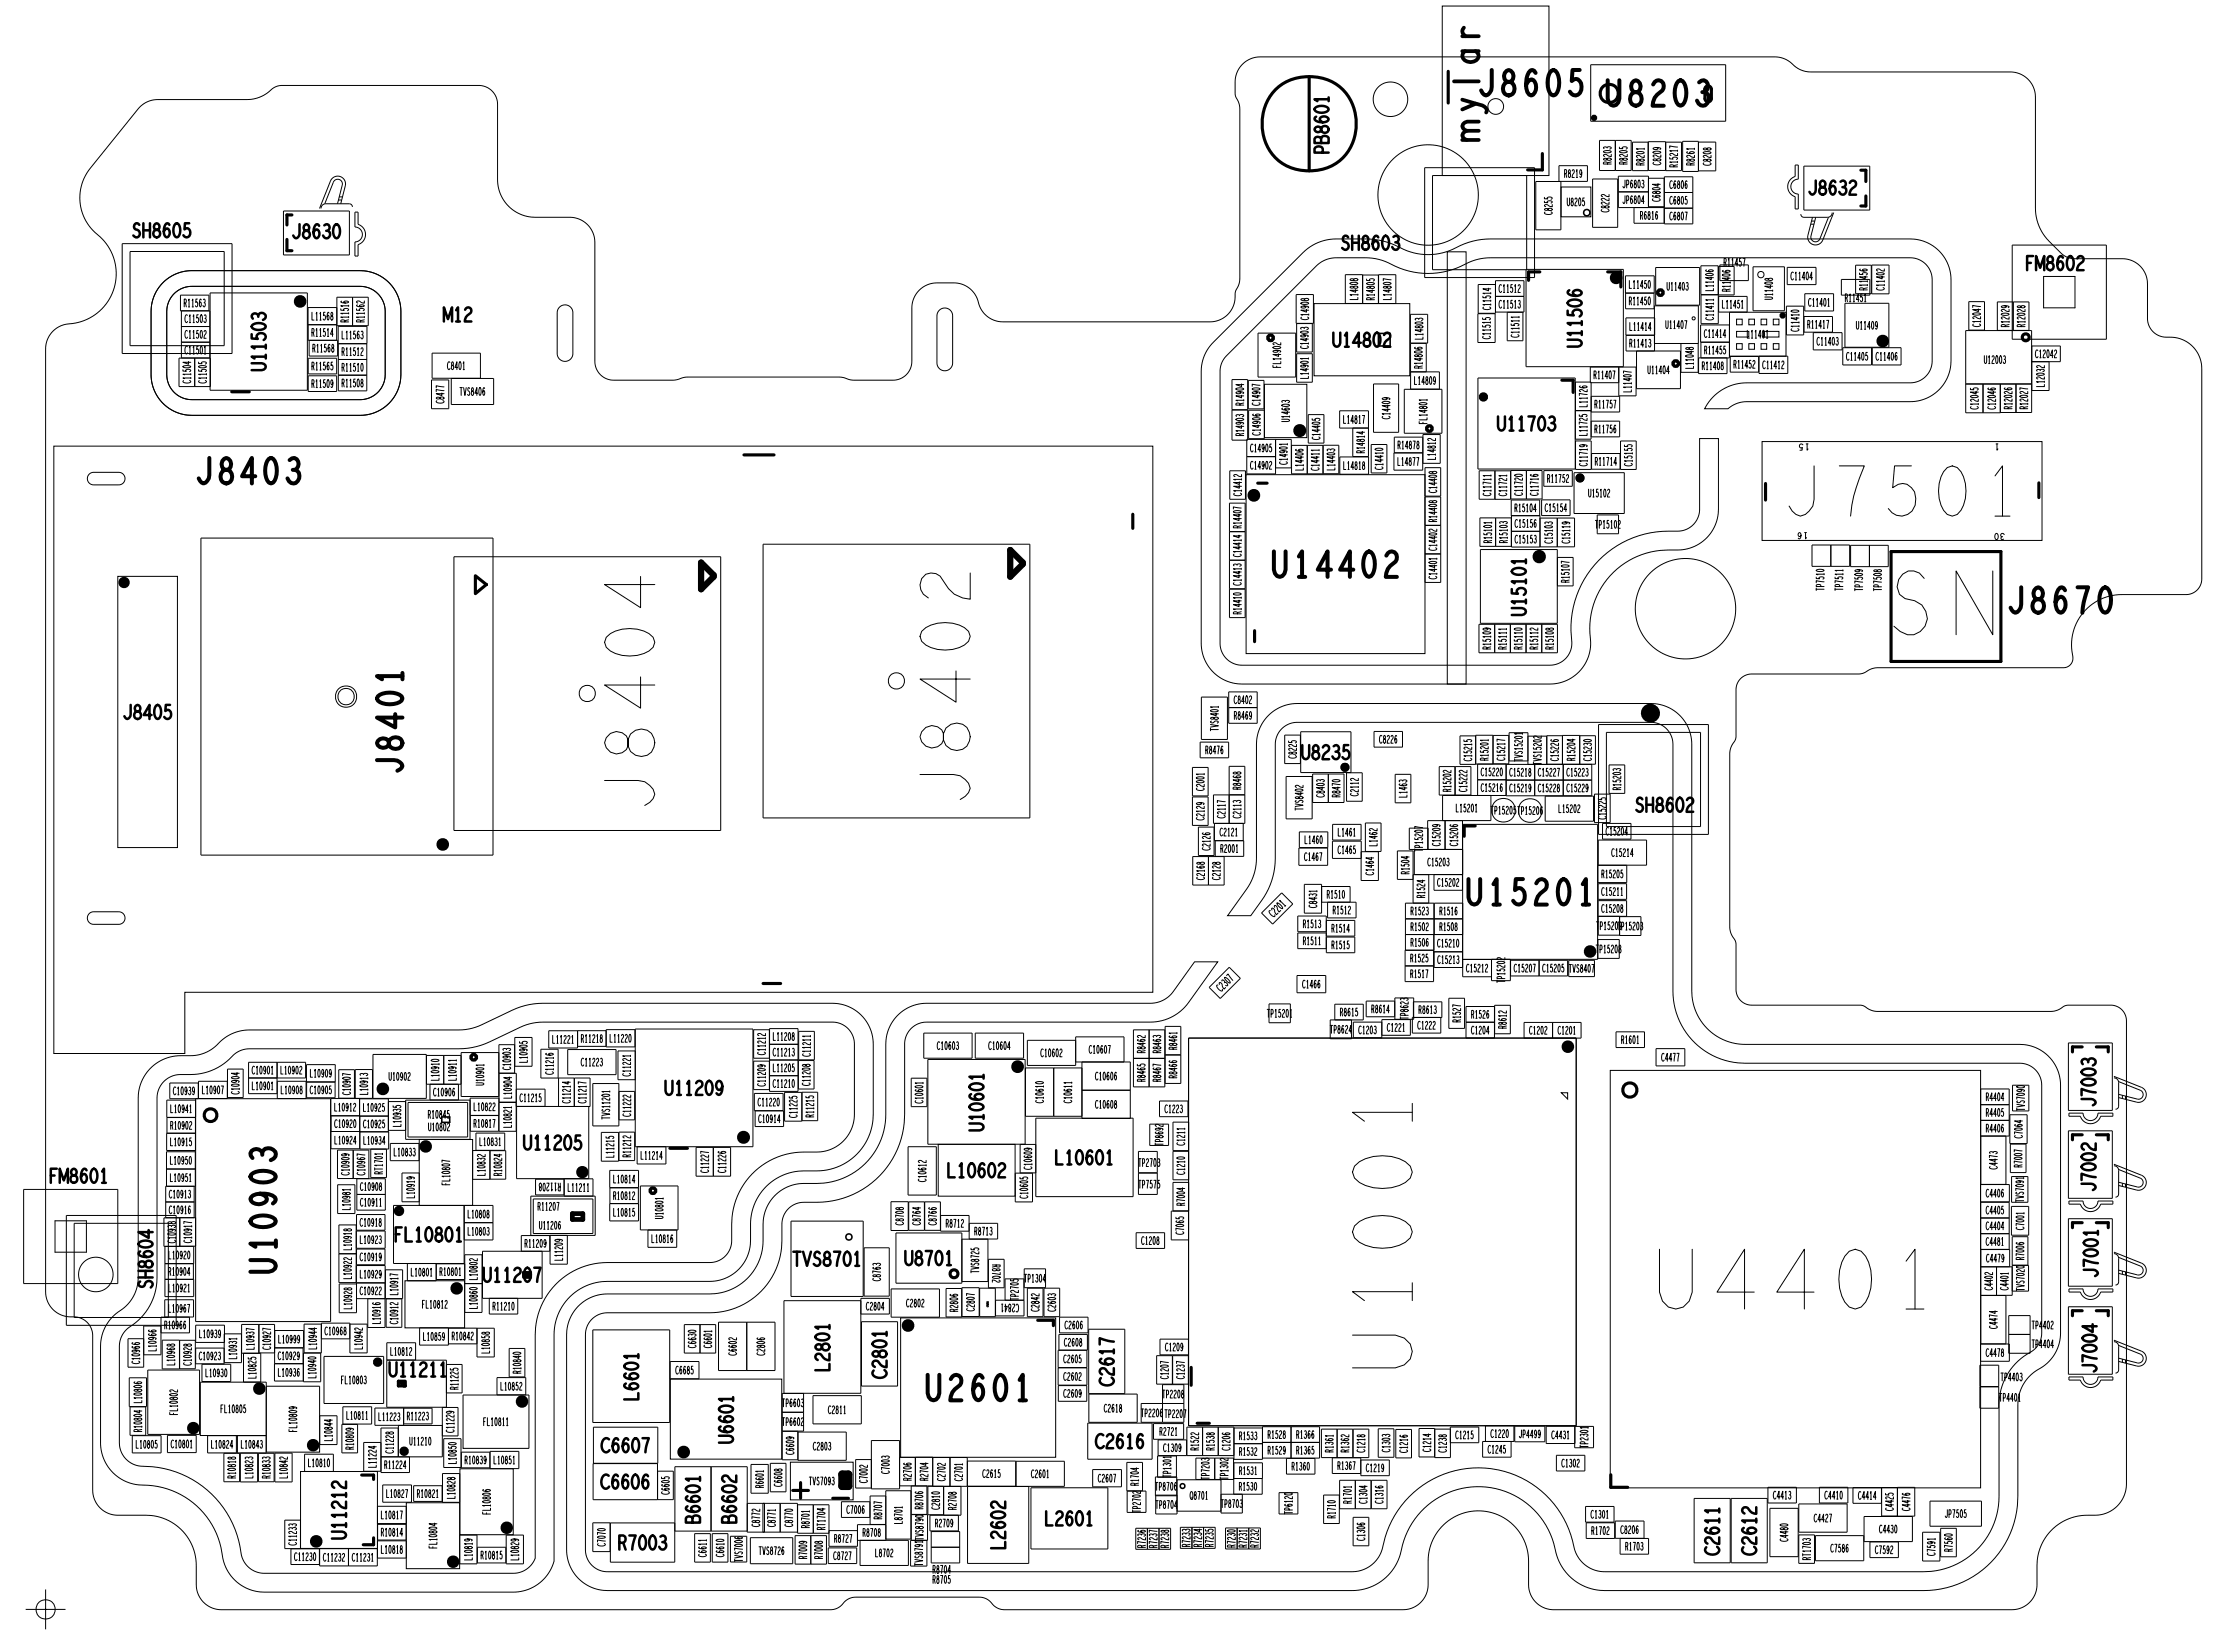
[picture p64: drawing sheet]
<svg xmlns="http://www.w3.org/2000/svg" width="71mm" height="53mm" viewBox="0 0 71 53" stroke-linecap="round" stroke-linejoin="round" font-family="sans-serif">
<defs><g id="words">
<text font-size="2" x="60.1" y="20.2">SN</text>
<g font-size=".8">
<text x="47.1" y="4.5" transform="rotate(-90 47.1 4.5)">mylar</text>
<text x="51.2" y="3.4">U8203</text>
</g>
<g font-size=".5">
<text x="42.4" y="11">U14802</text>
<text x="15.3" y="40.8">U11207</text>
<text x="12.3" y="43.9">U11211</text>
</g>
<g font-size=".3">
<text x="5.8" y="9.8">R11563</text>
<text x="9.9" y="10.7">R11514</text>
<text x="10.9" y="11.3">R11512</text>
<text x="10.9" y="11.8">R11510</text>
<text x="11.1" y="10.3" transform="rotate(-90 11.1 10.3)">R11516</text>
<text x="47.7" y="9.8">C11513</text>
<text x="48.4" y="10.8" transform="rotate(-90 48.4 10.8)">C11511</text>
<text x="51.9" y="11.1">R11413</text>
<text x="54.6" y="10.2" transform="rotate(-90 54.6 10.2)">C11411</text>
<text x="57.6" y="10.5">R11417</text>
<text x="58.8" y="9.6">R11451</text>
<text x="47.5" y="15.8" transform="rotate(-90 47.5 15.8)">C11711</text>
<text x="47.5" y="17.3" transform="rotate(-90 47.5 17.3)">R15101</text>
<text x="48" y="17.3" transform="rotate(-90 48 17.3)">R15103</text>
<text x="50.8" y="14.8">R11714</text>
<text x="48" y="20.7" transform="rotate(-90 48 20.7)">R15111</text>
<text x="48.5" y="20.7" transform="rotate(-90 48.5 20.7)">R15110</text>
<text x="49" y="20.7" transform="rotate(-90 49 20.7)">R15112</text>
<text x="39.5" y="26.1" transform="rotate(-90 39.5 26.1)">C2113</text>
<text x="40.6" y="29.2" transform="rotate(-45 40.6 29.2)">C2201</text>
<text x="41.5" y="29.6">R1513</text>
<text x="42.3" y="28.6">R1510</text>
<text x="42.4" y="29.7">R1514</text>
<text x="42.4" y="29.1">R1512</text>
<text x="44.9" y="29.1">R1523</text>
<text x="45.8" y="29.1">R1516</text>
<text x="47.5" y="25.9">TP15205TP15206</text>
<text x="18.5" y="33.2">R11218</text>
<text x="24.6" y="33.6">C11213</text>
<text x="25.8" y="33.7" transform="rotate(-90 25.8 33.7)">C11211</text>
<text x="25.9" y="35.6" transform="rotate(-90 25.9 35.6)">R11215</text>
<text x="38.9" y="31.6" transform="rotate(-45 38.9 31.6)">C2307</text>
<text x="41.5" y="30.1">R1511</text>
<text x="42.4" y="30.2">R1515</text>
<text x="44.9" y="31.1">R1517</text>
<text x="45.2" y="32.3">R8613</text>
<text x="49.1" y="31">C15205 TVS8407</text>
<text x="51.6" y="33.2">R1601</text>
<text x="15.7" y="41.7">R11210</text>
<text x="18.1" y="38">L11211</text>
<text x="20.1" y="36.9" transform="rotate(-90 20.1 36.9)">R11212</text>
<text x="31" y="39.3">R8713</text>
<text x="37.7" y="36.5" transform="rotate(-90 37.7 36.5)">C1211</text>
<text x="64.5" y="41.2" transform="rotate(-90 64.5 41.2)">TVS7020 R7006</text>
<text x="8.6" y="47.1" transform="rotate(-90 8.6 47.1)">R10833</text>
<text x="12.9" y="45.2">R11223</text>
<text x="38.7" y="46.2" transform="rotate(-90 38.7 46.2)">R1538</text>
<text x="39.5" y="47.5">R1530</text>
<text x="39.5" y="47">R1531</text>
<text x="39.5" y="46.4">R1532</text>
<text x="39.5" y="45.9">R1533</text>
<text x="41.1" y="46.8">R1360</text>
<text x="41.3" y="46.3">R1365</text>
<text x="41.3" y="45.8">R1366</text>
<text x="42.5" y="46.3" transform="rotate(-90 42.5 46.3)">R1361</text>
<text x="42.6" y="46.8">R1367</text>
<text x="43" y="46.3" transform="rotate(-90 43 46.3)">R1362</text>
<text x="43.1" y="47.9" transform="rotate(-90 43.1 47.9)">R1701</text>
<text x="44.1" y="47.9" transform="rotate(-90 44.1 47.9)">C1316</text>
<text x="44.3" y="46.3" transform="rotate(-90 44.3 46.3)">C1303</text>
<text x="9.4" y="49.3" transform="rotate(-90 9.4 49.3)">C11233</text>
<text x="11.2" y="49.7">C11231</text>
<text x="29.4" y="49.9" transform="rotate(-90 29.4 49.9)">TVS8791TVS8790 R8706</text>
<text x="36.3" y="48.2" transform="rotate(-90 36.3 48.2)">TP2702 R1704</text>
<text x="37.9" y="49.3" transform="rotate(-90 37.9 49.3)">R7233</text>
<text x="39.7" y="49.3" transform="rotate(-90 39.7 49.3)">R7231</text>
<text x="42.5" y="48.4" transform="rotate(-90 42.5 48.4)">R1710</text>
<text x="50.7" y="48.4">C1301</text>
<text x="51.8" y="49.4">R1703</text>
</g>
<text font-size=".2" x="63.7" y="14.1" transform="rotate(-180 63.7 14.1)">1</text>
</g></defs>
<!-- layer: Board Outline -->
<g fill="none" stroke="#000" stroke-width=".03">
<path d="M2.8 15.1l1-.1 .1 .1 .1 .2-.2 .1h-.8l-.2-.1zM4.5 3.4l.5-.2h3l.9-.5h6.5l.3 .2 .1 .3 .1 2.5a1.2 1.2 0 0 0 1.2 1.2h1.1a.8 .8 0 0 1 .8 .8v3.9l.1 .3 .3 .2h2l.5-.1 6.7 .1 .3-.2 .1-.3 .1-1.8a.8 .8 0 0 1 .8-.8h.5a1.01 1.01 0 0 1 .9 .9l.3 .2 .3 .2h6.7a.93 .93 0 0 0 .8-1.1l.1-.3v-5.4l-.1-.5v-.4a.8 .8 0 0 1 .8-.8h16.4l.3 .1 .4 .3 .3 .1h6.5a.8 .8 0 0 1 .8 .8v3.6l.1 .7 .7 .7 .2 .1h1.8a.8 .8 0 0 1 .7 .8l.1 1.3 .1 .3 .3 .1a1.05 1.05 0 0 1 1.3 1l-.1 6.9-.1 .2-.3 .1h-2.2a1.75 1.75 0 0 0-1.5 2.2l-.3 .2h-5.9l-.5 .2h-3.5l-.3 .1-.2 .3v1.6l-.2 .5v5.6l.2 .4v1.6l.2 .3 .2 .1h3.6l.5 .2h5.5l.6-.2h1.4l.4 .2 .1 .3v14.8a1 1 0 0 1-1 1 1.63 1.63 0 0 0-1.9 1.6v.6a.8 .8 0 0 1-.8 .8h-14.6a.8 .8 0 0 1-.8-.8v-.9a1.6 1.6 0 0 0-1.6-1.5 1.6 1.6 0 0 0-1.6 1.6v.8a.8 .8 0 0 1-.8 .8h-12.7l-.8-.4h-4l-.7 .4h-19.5a.8 .8 0 0 1-.7-.8v-.7a1.6 1.6 0 0 0-1.6-1.5h-1a.8 .8 0 0 1-.7-.8l-.1-5-.1-.4-.4-.1a.84 .84 0 0 1-.9-.8v-30.1a.9 .9 0 0 1 1-.8 1.64 1.64 0 0 0 1.2-1.4 1.64 1.64 0 0 0-.8-1.6 1.5 1.5 0 0 1 0-1.9zM5.2 9l.4-.3 .4-.1h5.5a1.3 1.3 0 0 1 1.3 1.3v2a1.3 1.3 0 0 1-1.3 1.3h-5.4a1.3 1.3 0 0 1-1.3-1.3v-2.1l.2-.5zM5.5 9.4l.6-.3h5.4a.8 .8 0 0 1 .8 .8v2a.8 .8 0 0 1-.8 .8h-5.4a.8 .8 0 0 1-.8-.8v-2.1zM17.8 9.8l.3-.1 .2 .2v1.4l-.3 .2h-.1l-.1-.2v-1.4zM29.9 9.9l.3-.1 .2 .2v1.6l-.3 .2h-.2v-.2v-1.6zM38.7 10.9l3.1-3.1 .8-.2h1.1l.7 .2a2.22 2.22 0 0 0 2.4-.1l.7-.1h13.4a1.3 1.3 0 0 1 1.3 1.3v2.7a1.3 1.3 0 0 1-1.3 1.2h-5.2l-.6 .2h-.8l.1-.1a1.5 1.5 0 0 1 1.3-.7h5.2l.3-.1 .3-.2 .1-.4v-2.6l-.1-.3-.3-.3-.3-.1h-13.7a3.5 3.5 0 0 1-2.3 .4l-1.2-.4h-1.2l-.3 .1-3.3 3.2v.3v9l.3 .3 .3 .1h9.9l.4-.2 .3-.3a3.2 3.2 0 0 1 3.5-3.8l.4-.2 .1-.3 .1-2.4h.6v2.2a1.3 1.3 0 0 1-1.3 1.3 2.58 2.58 0 0 0-2.8 3.1 1.3 1.3 0 0 1-1.3 1.2h-10a1.3 1.3 0 0 1-1.1-1.3v-8.8l.1-.4zM46.1 8h.6v13.8h-.6zM2.8 29.1l1-.1 .1 .1 .1 .2-.2 .1h-.8l-.2-.1zM4.8 34l.5-.3 .8-.1a1.82 1.82 0 0 0 1.2-.6l.6-.2h6.9l1.7-.7 .7-.1h9.3a1.3 1.3 0 0 1 1.3 1.3v2.2a1.8 1.8 0 0 1-1.8 1.8h-.4a1.7 1.7 0 0 0-1.7 1.7v.5a1.3 1.3 0 0 1-1.3 1.3h-3.2a1.7 1.7 0 0 0-1.7 1.7v7.2a1.35 1.35 0 0 1-1.3 1h-8a1.35 1.35 0 0 1-1.3-1.2 2.64 2.64 0 0 0-2.8-2.2 1.35 1.35 0 0 1-1.1-1.3v-3.1a1.62 1.62 0 0 1 .9-1.4l.2-.3 .1-.4v-5.9l.1-.5zM5.2 34.4l.4-.1 .5-.1a2.55 2.55 0 0 0 1.6-.7l7.1-.1 .5-.1 1.4-.6 .5-.1h9.4l.4 .1 .2 .4v2.4a1.2 1.2 0 0 1-1.2 1.2 2.54 2.54 0 0 0-1.7 .4l-.5 .5-.3 .5-.2 .5v1.1l-.3 .4-.4 .1h-3.2a2.3 2.3 0 0 0-2.3 2.3v7.1a.75 .75 0 0 1-.7 .5h-8h-.3a.75 .75 0 0 1-.4-.6 3.3 3.3 0 0 0-3.4-2.8l-.1-.1a.75 .75 0 0 1-.4-.6v-3.1a.97 .97 0 0 1 .6-.8l.4-.6 .2-.6v-6zM18.4 41.6l.4-.3 .4-.1h3.4a1.7 1.7 0 0 0 1.7-1.7v-.6a1.3 1.3 0 0 1 1.3-1.2 2.38 2.38 0 0 0 1.9-.5l.4-.5 .3-.8v-2.8a1.3 1.3 0 0 1 1.3-1.1h7.3l.5-.3 .8-1.1h.7l-1.1 1.5-.3 .3-.5 .1-7.4 .1h-.3l-.2 .3-.2 .3v2.6a2.92 2.92 0 0 1-3.3 2.5l-.3 .2-.2 .3-.1 .9a2.3 2.3 0 0 1-2.3 2.1h-3.3l-.3 .1-.3 .3v.3v6.9l.1 .4 .3 .2 .3 .1h23.8a1 1 0 0 0 .9-.8 3.1 3.1 0 0 1 3.2-2.5 3.1 3.1 0 0 1 2.9 2.7 1 1 0 0 0 .9 .6h10.4a2.4 2.4 0 0 0 2.2-2.4v-3.1a2.3 2.3 0 0 1 1.2-1.7l.2-.4v-7.9l-.3-.5-.4-.2h-9a2.3 2.3 0 0 1-2.1-2.3v-7.9l-.1-.3-.2-.3-.4-.1-11.5 .1-.3 .2-.2 .3v3.7l-.1 .8-.6 1.1h-.8l.7-1 .2-.5v-4.1a1.3 1.3 0 0 1 1.3-1.2h11.4a1.3 1.3 0 0 1 1.2 1.3v8a1.7 1.7 0 0 0 1.7 1.6h8.9a1.3 1.3 0 0 1 1.2 1.3v8a1.56 1.56 0 0 1-1 1.2l-.2 .3-.2 .5v3.1a3 3 0 0 1-3 3h-10.3a1.72 1.72 0 0 1-1.5-1.7 2.54 2.54 0 0 0-2.8-1.6 2.54 2.54 0 0 0-2.1 2.3 1.6 1.6 0 0 1-1.5 1h-23.9a1.3 1.3 0 0 1-1.1-1.3v-6.9l.1-.5z"/>
<circle cx="44.3" cy="3.2" r=".55"/>
<circle cx="45.5" cy="6.2" r="1.6"/>
<circle cx="47.7" cy="3.4" r=".25"/>
<circle cx="53.7" cy="19.4" r="1.6"/>
<circle cx="3.1" cy="40.6" r=".55"/>
</g>
<g fill="none" stroke="#000" stroke-width=".1">
<path d="M7.4 12.5h.5M9.1 7.6v.4h.2M9.3 6.8h-.2v.4M23.7 14.5h1M36.1 16.4v.4M40.1 15.4h.3M46.1 2.3v1M49.1 8.7h-.4v.2M49.1 4.9v.5h-.4M49.8 12.1h.3v.4M51.2 8.7h.4v.4M56.3 15.4v.5"/>
<path d="M59.3 5.4h.2v.4M59.5 6.2v.4h-.2M65 15.4v.5M21.3 36.6h.6M24.3 31.3h.6M40 20.1v.3M47 26.3h-.3v.3M66.3 33.4h-.3v.1M66.3 36.2h-.3v.1M66.3 39h-.3v.1M66.8 33.4h.4v.1M66.8 36.2h.4v.1"/>
<path d="M66.8 39h.4v.1M11.5 47h.4v.1M11.9 49v.2h-.3M33.1 42.1h.5v.1M38 43.6v.5M38.1 45.3h.4M51.3 47v.4h.6M66.3 41.8h-.3v.1M66.8 41.8h.4v.1"/>
</g>
<path d="M52.6 22.7h.1" fill="none" stroke="#000" stroke-width=".6"/>
<!-- layer: Components -->
<g fill="none" stroke="#000" stroke-width=".03">
<path d="M1.7 14.2h35v17.4h-30.8v2h-4.2zM3.8 18.4h1.9v8.6h-1.9zM3.9 7.8h3.5v3.5h-3.5zM4.1 8h3v3h-3zM5.8 10.9h.9M5.8 10.4h.9M5.8 9.9v1.5M6.2 11.4v.9M6.4 17.1h9.3v10.1h-9.3zM6.7 9.9v-.5h-1v.5h1M6.7 9.3h3.1v3.1h-3.1zM6.7 11.4h-1v.9h1"/>
<path d="M9 6.7h2.1v1.4h-2.1zM9.8 10.3h.9M9.8 11.4h.9v.5h-.9zM9.8 12h.9v.5h-.9zM9.8 10.8v.5h1M10.7 9.8h-.9v1h1M10.7 10.4h1v-.9h-1v1.3M10.8 6.5l.1-.6-.1-.2-.2 .1-.3 .7M10.8 10.4h.9v2.1h-.9zM10.8 10.9h.9M10.8 11.5h.9M10.8 12h.9"/>
<path d="M10.8 6.4h.1M10.8 6.3h.1M10.9 6.5l.1-.7-.1-.1-.2-.1-.2 .1-.3 .9M11.2 6.6l-.1-.1h-.7l-.2 .1M11.2 9.5v.9M11.3 6.8h.1v.3l.2 .2v.2v.2l-.2 .1v.4h-.1v-.5l.2-.1v-.1v-.2l-.2-.1zM13.7 12.1h.6v.9h-.6zM14.5 17.7h8.5v8.8h-8.5zM15.3 12.1v-.8h-1.5v.8h1.9v.8h-1.3v-.8M24.3 17.3h8.5v8.8h-8.5zM39.2 16.9h.5M39.2 17.8h.5"/>
<path d="M39.2 18.8h.5M39.2 16h.5v3.7h-.5zM39.2 15h.5v.9h-.5zM39.3 13.1h.5M39.7 15.1h5.7v5.7h-5.7zM39.7 14.5h.9M39.8 14v-1.9h-.5v1.9h1.8v.9h-.5M39.8 12.1h.5v.9h-.5zM39.8 13.1h.5v.9h-.5zM40.1 10.6h1.2v1.4h-1.2zM40.3 12.2h1.3v1.7h-1.3zM40.6 14v1.1h-.9v-1.1"/>
<path d="M41.2 14.2h1.5v.9h-1.5zM41.3 10.3h.5v-.9h-.5v1.8h.5v-.9h-.5M41.3 11.3h.5v.9h-.5zM41.7 14.2v.9M41.7 13.2h.5v.9h-.5zM41.9 9.7h3v2.3h-3zM42.2 14.2v.9M42.7 14.6h.9v.5h-.9zM42.9 8.8h1.6v.9h-1.6zM43.1 13.6v.9M43.4 8.8v.9M43.6 13.6h-.9v-.5h.9v1.4"/>
<path d="M43.7 14.2h.5v.9h-.5zM43.8 12.2h.8v1.6h-.8zM43.9 8.8v.9M44.7 12.4h1.2v1.4h-1.2zM44.9 10.9h.6v-.9h-.6v2.4M44.9 11.8h1v.6M44.9 10.9h.5v.9M45.3 14.4h-.9v.6h.9v-1.2h.6v1h-.6M45.3 13.9h-.9v.5M45.4 5.3h3.5v3.5h-3.5zM45.4 16.7h.5M45.4 15.8h.5"/>
<path d="M45.4 17.6h.5M45.6 5.6v3h6.1v3.1h-3.1v-6.1zM45.9 18.6h-.5v-3.7h.5v3.7M46 .2h3.4v5.4h-3.4zM47.1 19.9h2.5v.9h-2.5zM47.1 15h2v.9h-2zM47.2 17.5h2.4v2.4h-2.4zM47.6 19.9v.9M47.6 15v.9M47.6 9.1h-.5v1.8h.5v-2h1v1h-1M47.6 10h-.5M47.6 9.4h1"/>
<path d="M47.7 16.5v.9M48 9.9h.5v1h-.5zM48.1 19.9v.9M48.1 15v.9M48.2 16.4h.9v1M48.2 16.5h-1v.9h1M48.2 16.9h.9M48.6 19.9v.9M48.6 15v.9M49.1 16.4v-.5h-.9v1.5h2v-.9h-1.1M49.1 15.9h.9v.5h-.9zM49.1 19.9v.9"/>
<path d="M49.2 15h.9v.5h-.9zM49.6 16.5v.9M49.6 17.8h.5v.9h-.5M49.7 5.8v-.5h.9v.5h-1.7v1.5h.8v-1.5M49.7 6h1v.9h-1zM50.2 15.1h1.6v1.3h-1.6zM50.2 12.2h1.4M50.2 14h.5v1M50.2 15.2l.1-.1 .2 .1v.1l-.2 .1-.1-.1zM50.7 2.1h4.3v1.8h-4.3zM50.7 12.2v1.8h-.5M50.7 13.1h-.5"/>
<path d="M50.7 12.6h.9v.5h-.9M50.7 13.4h.9v.5h-.9M50.7 14.4h.9M50.7 5.7h.8v1.5h-.8zM50.9 16.4h.7v.6h-.7zM51 4.5h1v.9h-1zM51.5 4.5v.9M51.6 6.1h.9M51.6 14.9h-4.5v-2.9h3.1v3M51.6 14h.5v1h-.5zM51.8 9.3h.9M51.8 10.7h.9"/>
<path d="M52.1 11.7h-1.4v.5M52.1 11.2v1.4h-.5v-.9M52.5 5.4v-.9h.6v.9M52.5 5.7h.5v1.4h-.9v-.5M52.7 9.8h-.9v-1h.9v2.4M52.7 9.7h1.4v2.2h.9v-.5M52.7 10.9h1.4M52.7 10.1h-.9v1.1h1.7M52.8 8.5h1.4v1.2h-1.4zM53 6.6h-1.4v-1h.9v1M53 6.1h.9M53 6.6h.9"/>
<path d="M53 5.6h.9v1.5h-.9zM53.1 4.5h.5v.9h-1.6v-.9h.5v.9M53.6 11.9h.5M53.6 10.9l-.1 1.5h-1.4M53.6 4.5h.5v1h-.5zM53.9 10.1h.1zM54.1 4.5h.6v.9h-.6M54.2 10.9h.9M54.8 8.5h.5v.9h-1.1v-.9h.5v1.8h-.5v-.9M54.8 9.4h.9v.5h-.9M54.8 8.4h.9v.5h-.9zM55.1 10.4h-.9v1"/>
<path d="M55.1 11.3h1.9v.6h-1v-.6M55.3 10.6h.4v.1h-.4zM55.3 10.9h.2v.2h-.2zM55.3 10.2h.2v.1h-.2zM55.7 10.9h.2v.2h-.2zM55.7 10.2h.2v.1h-.2zM55.9 8.5h1v1.4h-1zM56 8.7l.1-.1 .1 .2h-.1zM56 11.4h-.9v.5h.9M56.1 10.9h.2v.2h-.2zM56.1 10.2h.2v.1h-.2zM56.1 14.1h9v3.1h-9z"/>
<path d="M56.2 10.6h.5v.1h-.5zM56.5 10.9h.2v.2h-.2zM56.5 10.2h.2v.1h-.2zM56.9 9.9h-1.8v1.5h-1M56.9 10.7h.6v-.9h-.6v1.5M56.9 8.5h1v.6h-1zM57.2 5.3h.1v.4l-.2 .1v.2v.1l.2 .1v.5h-.1v-.4l-.2-.1v-.2v-.3l.2-.1zM57.5 5.3h2.1v1.4h-2.1zM57.5 10.6h1.2v.5h-.9v-.5M57.5 10.1h.9v.5M57.5 9.4h.9v.5h-.9zM57.7 7.1h.1"/>
<path d="M57.7 7h.1M58.3 6.9l-.3 .7-.2 .1-.1-.1 .2-.7M58.3 17.4v.6M58.4 6.8l-.2 .1h-.7l-.1-.1M58.4 6.8l-.3 .9-.2 .1h-.2l-.1-.2 .1-.7M58.7 8.9h.9v.5h-.9zM58.7 11.1h1.9v.5h-1.9zM58.8 11.1v-1.4h1.4v1.4M58.9 17.4v.6h-1.2v-.6h2.5v.7h-1.2v-.7M59.6 17.4v.7M59.6 9.4v-1h-.5v1h1.1v-1h-.6v1M59.6 11.1l.1 .5"/>
<path d="M62.6 12.2h2.1M62.6 10.5h2.1v2.6l-2.1 .1zM62.7 10.5v-.9h.5v.9M63.2 12.2v1M63.6 10.5v-.9h1v.9M63.7 12.2v1M64.1 7.8h3v3h-3zM64.1 9.6v.9M64.2 12.2v.9M64.7 11h.9v.5h-.9M65.1 8.8h1v1h-1zM65.3 11.5v.9h-.6"/>
<path d="M.8 37.9h3v3h-3zM1.8 38.9h1v1h-1zM2.1 38.7h3.5v3.5h-3.5zM5.3 39.7v1.6h.9v-.5h-.9M5.3 38.3h.9M5.3 37.2h.9M5.3 37.8v-1.1h.9v1.1h-.9v1M5.3 36.1h.9M5.3 35.6h.9M5.7 38.8v.9M5.7 39.7h.5M6.2 37.8v1"/>
<path d="M6.2 35h-.9v1.7h.9M6.2 38.8h-1v.9h1v.6h-.9M6.3 34.5h-.9v.5h7v1.1M7.2 35v-.6h-.9v.6M7.2 34.1h.5v.9h-.5zM7.9 34.3h1.8M8.8 34.8h-.9v-1h1.8l.1 1.2M8.8 33.8v1.2M8.8 34.4h1M9.8 34.5h.9M9.8 33.9h.9v1.1h-.9v-.5M10.5 35v7.1h-4.3v-7.1"/>
<path d="M10.5 35.5l1.9 .1M10.5 36l1.9 .1v.5h-1.9M10.5 35.5v.5M10.8 37.7h.5v1h-.5zM10.8 22l.2-.1 .3 .1 .1 .2-.1 .2-.3 .1-.2-.1-.1-.2zM10.8 39.9h.5M10.8 22l.2-.1 .2 .1 .1 .2-.1 .2-.2 .1-.2-.1v-.2zM11.3 36.6v.9M11.3 34.1v.9M11.4 39.8h.9M11.4 39.2h.9M11.4 39.8v.5h.9"/>
<path d="M11.4 38.1h.9M11.5 35v1.6M11.8 37.5v-.9h-1v.9l1.5 .1v1h-.9v-1M11.8 36.6v.9h.5v-.9M11.9 34.1h-1.1v.9h2.8v-1.4h-1.7v1.4M12.3 39.2h-.9v-.5h.9v3.6h-.6v-.9M12.4 36.4h1v.6h-1zM12.8 37.4h.6v.9h-.6zM12.9 35.1h-.5v.9h.5M13 35.1h1.9v1.1h-1.9zM13.4 36.3h1.7v2.1h-1.7zM13.6 33.6h1.1"/>
<path d="M13.6 34.5h1.1M13.7 34.5v.5M14.1 33.6v.9M14.6 34.5v.5M14.8 38.4v1.9M14.8 39.5h.9v-1.1h-3.2v1.9h2.3M14.8 39h.9M15 35.5h.9M15.1 36.7h1v.9h-1zM15.6 36.7v.9M15.9 33.5h-1.2v1.4h1.2M15.9 35.1h.5"/>
<path d="M15.9 34.2h.6l-.1 1.8h-1.4M15.9 35h-.9v1.3h-2.1v-1.3h2.1M15.9 35.1h.6M16.1 36.6v-.5h-.9v.5M16.4 33.3h-.5v2.7M16.4 34h.6v-.9h-.6v1.1M16.4 34.7h1v.5M16.4 35.2l2.4 .1v-1h-1.6v-.9h.6v1.9M16.5 35.2v2.3l2.4 .1v.5M16.9 39.4v-1.3h2.1v1.3h-2.4v.5M17 38.2h1.9v1.1h-1.9zM17.1 37.6v.5h.9"/>
<path d="M17.3 39.9v1.5h-1.9M17.5 39.9h-2.1v1.9h-.6v-1.8h.6M17.5 39.4v.9h.6v-.9M18 37.6v.5M18.1 33.4h1.5v.8h-1.5zM18.3 34.3v1M18.4 33.3h.9M18.5 21.9l.2-.1 .2 .1 .1 .2-.1 .2h-.2h-.2v-.2zM18.8 35.2v2.3M18.9 34.5h.8v1.4h-.8zM19.3 32.8h-1.8v.6h.9v-.6M19.4 37.8h.9"/>
<path d="M19.4 37.3h.9v1.6h-.9zM19.4 38.3h.9M19.7 36.1h-.5v.9h.5v-.9h.5v.9h-.5M19.7 34.8h.5v.9h-.5M20.2 33.5h-.5v.9h.5M20.2 32.8v3.7h3.8v-3.7h-4.7v.6h.9v-.6M20.4 37.8h1.2v1.4h-1.2zM21.2 36.5v.6h-.9v-.6M21.6 39.2v.5h-1v-.5M22.2 36.6v.9h1.1v-.9M22.7 36.6v.9M24 32.8h.5"/>
<path d="M24 33.8h.5M24 33.7h.5M24 34.7h.5M24.5 33.3h.9M24.5 34.3h.9M24.5 33.8h1.4M24.5 32.8h.9v2h-.9zM25 35.4h-1v-.6h1v1.1h-.9v-.5h.9M25.2 38.9h2.3v2.4h-2.3zM25.4 32.9h.5v1.8h-.5M25.4 33.8h.5M25.6 34.8l-.1 .9h-.5v-.9h1.1v.9h-.5"/>
<path d="M27.5 39.8h.8v1.5h-.8zM28.4 21.5l.2-.1 .2 .1v.2v.2h-.2h-.2l-.1-.2zM28.5 39.3h2.1v1.6h-2.1zM28.9 36.5h.9v1.6h-.9zM28.9 38.3v.9M29 34.3h.5v1h-.5zM29.4 32.9h1.6v.8h-1.6zM29.5 38.3v.9M29.9 36.5h2.4v1.6h-2.4zM30 38.7h.9v.8M30 39.2v-.9h-1.6v.9h2.5M30.9 39h.9v.5h-1.2"/>
<path d="M31.1 32.9h1.5v.8h-1.5zM31.5 39.5v1.3h-.9M32.5 36.5v.9M32.7 36.5v-2.7h-3.1v2.7h3.4M32.7 34h1.8M32.7 35.6h1.8M33 37.4h-.7v.9h.6v-.9M33 35.6h3.1v2.5h-3.1zM33.6 34v1.6M34.3 33.1h-1.6v.8h1.6v-.9h1.5v.8M34.3 33.8h1.7v1.8h-1.5v-1.8M34.5 34.7h1.5"/>
<path d="M36.2 39.3h.9v.5h-.9zM36.3 37.4h.6M36.3 36.7h.6v1.4h-.6zM36.6 32.8v1.8M36.6 35.8h.6v.7h-.6zM37.1 32.8h-1v1.8h1v-1.9h.5v1.8h-.5M37.1 33.7h-1M37.1 33.6h.5M37.4 36.7h.5M37.9 35.1h-1v.5h1M37.9 38.6h-.6v.9h.6M37.9 37.7h-.5v.9"/>
<path d="M37.9 35.7h-.5v1.9h.5M38 24.4h.5v1h-.5zM38 25.4h.5v.9h-.5zM38 27.3h1v.9h-1zM38.2 26.3h.5v1h-.5zM38.2 23.6h.9v.5h-.9zM38.3 22.2h.8v1.4h-.8zM38.5 27.3v.9M38.5 31.5l.7-.7 .3 .4-.6 .6zM38.7 26.2v.6h.9v.5h-.9v-.5M39.1 22.5h1M39.1 22h1v1h-1z"/>
<path d="M39.6 26.2v.6M39.7 25.3h-1v.9h1v-1.8h-.5v1.8M40.2 29.1l.6-.7 .4 .4-.7 .6zM40.4 32h.7v.6h-.7zM41.3 31.1h.9v.5h-.9zM41.4 23.4h-.5v.9h.5M41.4 23.3h1.6v1.3h-1.6zM41.6 28.2h.5v.9h-.5zM41.8 24.7h-.8v1.4h.8v-1.4h1v.9h-1M42.1 28.7h1.1v.5h-.9v-.5M42.1 28.2h.9v.5M42.3 29.7h-1v-.5h1v1.2h.9v-.5h-.9"/>
<path d="M42.3 29.7h-1v.5h1M42.3 29.3h.9v.5h-.9M42.3 27h-.9v-.5h.9v1.1h-.9v-.6h.9M42.3 24.7v.9M42.5 26.3h.9v.5h-.9zM42.5 32.5v-.5h.9v.5h-1v.6h.7v-.6M42.7 24.4l.2-.1 .1 .1v.1l-.1 .1-.2-.1zM42.9 24.6h.5v.9h-.5zM43.5 27.1v-.9h.5v.9h-.6M43.8 23.3h.9v.5h-.9zM43.9 27.1v1h-.5v-1.3h-.9v.5h.9M44 32.6h-.9v.5"/>
<path d="M44 33h.9v-.5h-.9v.6M44.4 31.9h-.9v.5h.9M44.4 31.8h.6v.7h-.6zM44.5 24.7h.5v.9h-.5zM44.8 30.8h.9M44.8 29.8h1.8v-1h-1.8v1.5M44.8 29.3h1.8M45 32.4h.9v.5h-.9zM45 28h-.5v-.9h.5v1.7M45 31.9h.9v.5h-.9M45.1 27.1v.8M45.5 27.9v.9"/>
<path d="M45.7 30.3h.9M45.7 28.8v2.5h-.9v-1h.9M45.7 27.9v.5h.9M45.7 30.8h.9M45.9 24.4h1v.9h-1zM46 26.1v1M46.2 31.8h.5v1h-.5zM46.4 24.4v.9M46.6 26.1v5h.9M46.6 27.9h-1.6M46.6 27.1h-1.7v-.7h.6v.7M46.6 26.3h4.3v4.3h-4.3"/>
<path d="M46.7 32.6h.9M47 23.4v1h-.5v-1h1.6v.9h-1.1M47.1 24.8l3.6 .1M47.1 24.3v1M47.5 25.3v.8h-2v1M47.5 30.6v.6h.6v-.6M47.6 23.4v.9M47.6 32.1h-.9v1M47.6 25.6l.3-.2 .3 .2 .1 .2-.1 .3-.3 .1-.3-.1-.1-.3zM47.6 32.9h.5v-.9h-.5v1.1M48 24.3v1.1M48.1 30.6h1.8v.5h-1.8"/>
<path d="M48.5 25.6l.3-.2 .2 .2 .1 .2-.1 .3-.2 .1-.3-.1-.1-.3zM48.7 23.5h.6M48.7 24.2h-.6v-.9h.6v1.1M48.9 24.4v1M49 30.6v.5M49.2 25.4v.8h1.6v-.8l-4.8-.1v.8M49.3 24.4v-1h1.5v.9l-2.8 .1M49.5 32.6v.5M49.7 34.8h.2v.2zM49.8 23.4v.9M49.8 24.4v1M50 30.6h.8v.5h-.8z"/>
<path d="M50.2 33.1v12.3h-12.3v-12.3h12.5v-.5h-1.8v.5M50.3 23.4v.9M50.7 24.4v1M50.9 29.9h.7v.6h-.7M50.9 29.2h1.4v.6h-1.4M50.9 28.2h.9v.5h-.9M50.9 28.7h.9v.5M50.9 26.8h1.6v.8h-1.6M50.9 23.1h3.5v3.5h-3.5zM51.2 23.3h3v3h-3zM51.3 25.3v-.9h.5v.9h-1v.9h1.2v.5h-.9v-.5M51.3 25.3v.9"/>
<path d="M51.3 34.1h11.8v13.3h-11.8zM51.5 32.9h.9v.5h-.9zM51.6 29.2v.6M51.8 27.6v.5h-.9M52.8 33.4h.9v.6h-.9zM63.1 39.3h.9M63.1 36.2h.9v-1.5h-.9v3M63.1 35.7h.9M63.1 35.2h.9M63.1 39.8h.9M63.1 38.8h.9M63.9 36.2v1.5"/>
<path d="M64 38.3h-.9v4.5M64 38.3h-.9v-.6h.9v2.7M64 36.4h.6v-.9h-.6l.1 1.9h.5v-1h-.5M64.1 38.4h.5v1h-.5zM64.1 37.5h.5v.8h-.5zM64.1 34.6h.5v.8h-.5zM65.9 36h1.4v2.2h-1.4zM65.9 33.2h1.4v2.2h-1.4zM65.9 38.8h1.4v2.2h-1.4zM65.9 35.5h.5v.1l.2 .1 .2-.1v-.1h.5v.1h-.4l-.1 .1-.2 .1-.3-.2h-.4zM65.9 38.3h.5v.1l.2 .1 .2-.1v-.1h.5v.1h-.4l-.1 .1-.2 .1-.3-.2h-.4zM67.4 34.3l.9 .4 .1 .1-.1 .2-.1 .1-.7-.1"/>
<path d="M67.4 37.1l.9 .4 .1 .1-.1 .2-.1 .1-.7-.1M67.4 39.9l.9 .4 .1 .1-.1 .2-.1 .1-.7-.1M67.4 34.3l.1 .2v.8h-.1M67.4 37.1l.1 .2v.8h-.1M67.4 39.9l.1 .2v.8h-.1M67.5 34.5l.7 .2 .1 .2-.2 .1-.6-.1M67.5 37.3l.7 .2 .1 .2-.2 .1-.6-.1M67.6 34.9v.1M67.6 37.7v.1M67.7 34.9v.1M67.7 37.7v.1M4.1 43.9h.6v.9h-.6z"/>
<path d="M4.1 44.8v.9h.5v-.9M4.2 45.7h.9v.6h-.9zM4.7 43.6h1.7v2.1h-1.7zM5.1 42.2h-.5v1.4h-.5v-1h.5M5.1 42v1.2h-.5M5.2 42.7h1v.9h-1zM5.2 42v-.6h1v.6h-3.8v-3h3v3M5.3 45.7h1v.6h-1zM5.7 42.7v.9M6 42v.5h-.9M6.2 40.3v.5M6.4 43.5h1v.5h-1z"/>
<path d="M7.1 42.5h.6v.9h-.6M7.2 42.8h-1v-.6h1l-.1 1.2h-.9v-.5h.9M7.5 46.3v-.6h-.9v.6h2.7v.9h-2.2v-.9M7.6 46.3v.9M7.7 46.3v.9M7.8 43.1v.9M8.2 46.3v.9M8.2 42.2v.9M8.3 43.1v.9M8.5 45.7h-.9v.6M8.5 44.2h1.7v2.1h-1.7M8.5 45.7h-2.1v-1.7h2.1v2.3"/>
<path d="M8.7 46.3v.9M8.7 43.1h-1v-.9h1v1.2M8.8 42.4h.9v1.6M8.8 46.3v.9M9.3 49.3v.5h.9M9.6 49.3v-.9h-.5v.9h2.9M9.6 46.9h2.4v2.4h-2.4zM9.7 42.9h-1M9.7 46.3h.9v.6h-.9zM10.2 49.3v.6h1.8v-1.9h.9v1.6h-.9M10.2 45.1h.5v.9h-.5zM10.2 42.2h-.5v.9"/>
<path d="M10.2 43.1h-.5M10.2 42.7h.9M10.3 43.2h1.9v1.5h-1.9zM10.9 45.4h.5v.9h-.5zM10.9 44.8h.9v.6h-.9zM11.1 49.3v.6M11.1 42.2h.6v.9h-.6v-.9h-.9v1.8h-1.5v-.6h1M11.4 40.3h.9M11.4 40.9l-.1-1.9h-.5v1.9h1.5M11.4 40.9v.9h-.6v-.9h.6M12 49.1h.9M12 48.5h.9"/>
<path d="M12 48.6h.9M12.1 46h-.5v.9h.5M12.2 47.3h.9v.6h-.9zM12.3 40.5h.5v.9h-1.4M12.3 41.4v.9h.5v-.9M12.7 45.5h-.6v1.4h.9v-.5M12.7 45.4v1M12.9 45.4h.9v-.5h-1.9v.5h2.2M12.9 44.9v.5M12.9 40.8h1.9v1.5h-1.9zM12.9 47.9h1.7v2.1h-1.7zM13.2 43.3v-.5h-.9v2h1.9v-1.5h-1.9"/>
<path d="M13.9 40.3v.5h-.9v-.5M13.9 40.8h.9M14.1 47.3h-.9v.5h.9M14.1 45.7h.5v-.9h-.5v1.6h-2M14.1 46.9h.5v1h-.5zM14.2 43.5h.5v.9h-.5M14.3 42.3v.6h-.9v-.6h2.3v.9h-.5v-.9M14.3 42.8h.9M14.6 48.9h.6v.9h-.6zM14.7 46.8h1.7v2.1h-1.7zM14.7 46.8h-.6v-1h.6v1h.9M14.7 46.3h.9"/>
<path d="M14.8 44.4h2.1v1.7h-2.1zM14.8 40.9h.6M15.2 49.3h.9v.5h-.9M15.6 46.2h.9v.6h-.9zM15.8 44.4v-.5h1v.5M16.1 48.9h.6v.9h-.6zM16.2 43h.5v.9h-.5zM16.5 41.4v.5h-.9v-.5M18.9 42.4h2.4v2.9h-2.4zM18.9 46.6h2.1v-1.1h-2.1v2.3h2.6v-.9h-.5M19.4 48.5v1.3h2.1v-3.1h2.3v2.1h1.6M20.9 46.6v1.2"/>
<path d="M21.4 43.4h.9v.5h-.9zM21.4 43.9h3.5v2.6h-3.5zM21.5 48.5h-2.6v.9h.5M21.5 48.8h2.3M21.8 42.2h1v.9h-1zM22.1 48.9h.5v.9h-.5zM22.3 42.2v.9M22.7 46.7v2.1M22.7 48.9h.5v.9h-.5zM22.9 42.1h1.8v1.6h-1.8zM23.3 48.9h.5v.9h-.5zM23.8 42.1v1.6"/>
<path d="M23.8 47.9h1.6v.9h1M23.9 49h1.4v.8h-1.4zM23.9 46.7h.6v.9h-.6zM24.3 47.9v.9M24.4 47.9v.9M24.5 46.6h.5v.9h-.5zM24.9 47.9v.9M24.9 45h.7M25.2 46.6h2v1.2h-2zM25.3 48.9h1v.9h-1zM25.4 47.9h1v1.4h.9v-.7h.9M25.4 45.6v.9h1.6v-.9h-1.6"/>
<path d="M25.6 44.4v1.2h-.7M25.8 48.9v.9M25.9 44.5h1.5v.9h-1.5zM25.9 47.9v.9M26.4 49.3h.9v.5h-.9zM26.4 48.8h.9M27.4 49.1v.8h1.5v-.8h-1.6M27.4 41.4h-2.4v3M27.4 41.9h.9v-.5h-.9v3h-2.5v2.1h.5M27.4 42.1h1.2v2.1h-1.2zM27.7 47.8h-.9v.5h.9M27.8 46.5h-.5v.9h.5"/>
<path d="M27.8 45.9h.9v1.5h-.9zM28.2 47.7h-.5v.9M28.2 49h.8v-1.5h-.8v1.6M28.4 41.1h1.5v.9h-1.5zM28.7 46.4h.5M28.7 42h4.9v4.4h-4.9zM29 47.3v1.8M29 48.3h.6M29.2 47.3v-.9h.5v1M29.5 47.3v.9M29.6 47.3v1.8h-.6v.8h.5v-.8M29.6 48.3v.5h1v1h-.9v-1"/>
<path d="M29.7 49.3h.9M29.7 46.4h1.1v1M30.1 47.3v1M30.1 41h.5v1h-.5zM30.3 46.4v1M30.5 48.3v.5M30.6 47.4v.9h-1M30.8 46.5l3.1 .1v.8l-5.2-.1M30.8 47.4h2v2.4h-2zM31.5 41v-.9h.5v.9h-.8M31.7 41v.9h-1.1v-.9h.6v.9M31.7 41.4h.9v.5h-.9"/>
<path d="M32 41.4v-.7h.6v.7M32.4 46.5v.9M32.6 40.4h.7v.6h-.7zM32.7 41h.5v.9h-.5zM32.8 47.4h2.5v1.9h-2.5zM33.7 44.1h.9M33.7 43.6h.9M33.7 43v-.5h.9v.5h-.9v1.6h.9v-1.6M33.8 42h.9v3.3h1.5v-.9h-1.5M33.8 41.9h-.5v-.9h.5v1.5h.9M34.7 45.3h2v1.2h-2zM34.7 42.3h1.1v2.1"/>
<path d="M34.8 46.8h.9v.6h-.9zM35.9 47.5h.6v.7h-.6v-1.6h.5v.9M36.2 48.7h1.1v.7h-1.1zM36.6 48.7v.7M36.8 45.4h.9v.5h-.9zM36.8 47.1h.7v1.1h-.7zM36.9 48.7v.7M37 44.1v1.2M37.4 43.2v.9M37.5 47.1h1.4v1h-1.4zM37.5 47.6l-.7 .1M37.6 48.7h1.1v.6h-1.1z"/>
<path d="M37.7 44.1v1.2h-1.3v-.6h1.3M37.8 46.4v-.5h-.9v.5M37.9 43.2h-1v.9h1M37.9 42.7h-.9v.5h.9M38 48.7v.6M38.3 45.5v.9M38.3 48.7v.6M38.7 46.5v.6M38.8 45.5v.9M39 48.7h1.2v.6h-1.2zM39.3 47.1h-1.2v-.6h1.2v1.1M39.3 47.1h.9"/>
<path d="M39.3 46h.9M39.3 47.1v-.5h.9v1h-1.3v.6h.7v-.6M39.3 46.4h-2.4v.7h.6v-.7M39.3 45.5v1h.9v-1h1.8v1h-1.8M39.4 48.7v.6M39.8 48.7v.6M40.2 45.5h-2.4v.9M40.2 46h1.8M40.8 47.6h.6v.6h-.6zM41 46.5h.9v.5h-.9zM41.1 45.5v1M42.1 45.5h1.5v.9h-1.5z"/>
<path d="M42.2 47.6h.5v.9h-.5zM42.4 46.4v.5h1M42.6 45.5v.9M42.7 47.2h1.5v.9h-1.5zM43.1 48.3h.5v.9h-.5zM43.1 45.5v.9M43.2 47.2v.9M43.4 46.4v.6h.9v-.5h-.9M43.7 47.2v.9M43.9 45.5h.5v.9h-.5zM44.5 45.5h.5v.9h-.5zM45.7 45.5h.5"/>
<path d="M46.2 46h.9v-.5h-.9v.9h-.5v-.9h-.5v.9h.5M47.3 45.4v.5M48.2 45.4v.5M48.3 45.4v.5M49.2 45.4v.5h-2v.5h.9v-.5M49.6 46.4h.9v.5h-.9zM50.2 45.4v.6h-.9v-.6h1.5v.7h-.6v-.7M50.5 48h.9v.5h-.9zM51.4 48.5h-.9v.5h2v.5h-.9v-.5M52.4 49v-.5h-.9l-.1 .5M54 47.7h2.3v2.1h-2.3zM55.1 47.7v2.1"/>
<path d="M55.2 47.7v2.1M56.3 47.4h.9v.5h-.9zM57.3 48.1h-.9v1.5h.9M57.3 48.8h1.6v-.9h-1.6v1.9h.5v-.9h-.5M57.8 48.9h1.6v.8h-1.6zM58 47.4h.9v.5h-.9zM60 47.4v.9M60.5 47.4h-1.5v.5h.9M60.5 48.3v-.9h.5v.9h-1.6v.8h1.5v-.8M60.5 49.1v.5h-.9v-.5M61.3 48.8h.5v.9h-.5zM61.5 47.8h1.6v.8h-1.6z"/>
<path d="M61.8 48.7h.5v.9h-.5zM63.1 44.2h.6M63.1 43.5h.6v1.4h-.6zM63.1 42.8h.9v.6h-.9zM63.1 40.4h1M63.6 40.4v.9M63.9 41.3v1.5M64 42.5h.7M64 41.9h.7v1.2h-.7zM64.1 40.3h.5M64.1 41.1h.5v-1.7h-.5v1.9h-1M65.9 41.6h1.4v2.2h-1.4z"/>
<path d="M65.9 43.9h.5v.1l.2 .1 .2-.1v-.1h.5v.1h-.4l-.1 .1-.2 .1-.3-.2h-.4zM65.9 41.1h.5v.1l.2 .1 .2-.1v-.1h.5v.1h-.4l-.1 .1-.2 .1-.3-.2h-.4zM67.4 42.7l.9 .4 .1 .1-.1 .2-.1 .1-.7-.1M67.4 42.7l.1 .2v.8h-.1M67.5 42.9l.7 .2 .1 .2-.2 .1-.6-.1M67.5 40.1l.7 .2 .1 .2-.2 .1-.6-.1M67.6 40.5v.1M67.6 43.3v.1M67.7 40.5v.1M67.7 43.3v.1"/>
</g>
<g fill="none" stroke="#000" stroke-width=".1">
<path d="M15.1 18.3l.4 .3-.4 .3zM41.7 2.4v3M50.8 3.7v.1zM56.8 10v.1zM60.3 17.6h3.5v3.5h-3.5zM64.4 10.7l.1-.1 .1 .2-.1 .1zM6.5 35.4l.2-.1 .2 .1v.2l-.2 .1-.2-.1zM51.8 34.6l.1-.1 .2 .1v.3l-.2 .1-.1-.1zM12.7 44h.2v.2h-.2zM12.8 44.1h.1v.1M25.3 47.5h.5M25.5 47.2v.5"/>
<path d="M26.5 47.7h.5M30.3 40.5h.1h.1v.1l-.1 .1-.1-.1z"/>
<circle cx="41.7" cy="4" r="1.51"/>
</g>
<path d="M47.3 12.6v.1l-.1-.1zM50.3 15.2h.1l-.1 .1zM12.6 38.6l.1-.1 .1 .1-.1 .1zM18.2 38.7h.4v.2h-.4zM42.8 24.4h.1v.1zM12 43.4v-.1l.1 .1-.1 .1zM12.9 46.2h.1l-.1 .1-.1-.1z" fill="none" stroke="#000" stroke-width=".15"/>
<path d="M50.5 6.7h.1v.1v.1zM14.1 35.6h.2v.2h-.2zM27 39.4v-.1l.1 .2h-.1zM37.7 47.3h.1l-.1 .1-.1-.1z" fill="none" stroke="#000" stroke-width=".05"/>
<g fill="none" stroke="#000" stroke-width=".2">
<path d="M9.5 9.6l.1-.1 .1 .2h-.1zM22.3 17.9l.4 .5-.4 .4zM32.2 17.5l.4 .5-.4 .4zM39.9 15.7h.1v.1v.1zM41.3 13.7l.1-.1 .1 .2h-.1zM48.9 17.7l.1-.1 .1 .2h-.1zM51.4 8.8h.1l.1 .1-.1 .1zM59.9 10.8h.1l.1 .1-.1 .1zM12.1 34.6h.1l.1 .1-.1 .1zM13.5 36.5l.1-.1 .1 .2h-.1zM14 26.9l.1-.1 .1 .2h-.1zM18.6 37.2v.1v.1l-.1-.1z"/>
<path d="M23.6 36.2l.1-.1 .1 .2h-.1zM32.3 33.9h.1l.1 .1-.1 .1zM49.9 33.3l.1-.1v.2zM50.6 30.3l.1-.1 .1 .2h-.1zM6.1 45.5l.1-.1v.1v.1zM8.2 44.2l.1-.1v.2zM9.9 46l.1-.1 .1 .2h-.1zM10 49.1l.1-.1 .1 .2h-.1zM14.4 49.7l.1 .1-.1 .1zM14.5 41l.1-.1v.2zM16.1 48.6l.1 .1-.1 .1zM16.5 44.6h.1l.1 .1h-.1z"/>
<path d="M21.7 46.2h.1l.1 .1-.1 .1zM28.8 42.2l.1-.1 .1 .2h-.1z"/>
</g>
<path d="M3.9 18.6l.1-.1v.1zM40.4 10.8h.1zM45.5 13.7h.1zM52.9 9.3h.1zM53.3 11.6h.1zM15 33.7h.1zM20.8 37.9h.1z" fill="none" stroke="#000" stroke-width=".18"/>
<path d="M26.8 47h.2v.3h-.2z" fill="none" stroke="#000" stroke-width=".25"/>
<!-- layer: Text -->
<g fill="none" stroke="#000" stroke-width=".03">
<path d="M5.8 11.8h.3h-.1M5.8 11.7h.3zM5.9 9.7v-.2v.3M6 10l-.1 .2h.1M6 10.5l-.1 .2h.1M6 11l-.1 .2h.1M6 9.6v.2M6 11.5v.1l-.2-.1h.3M6 10.1v.2M6 10.6v.2M6 11.1v.2M6 12.1v.1l-.2-.1"/>
<path d="M6.1 11.9h-.2M6.1 12.1h-.2M6.1 9.6v.2M6.2 10.1v.2M6.2 10.6v.2M6.2 11.1v.2M6.3 9.5v.3l-.1-.1M6.3 10v.3v-.1M6.3 10.5v.3v-.1M6.3 11v.3v-.1M6.3 11.5h.3l-.1 .1M6.3 11.8h.3h-.1"/>
<path d="M6.3 11.7h.3zM6.4 10v.3zM6.4 10.5v.3zM6.4 11v.3zM6.4 9.6v.2v-.2v.1M6.5 9.5v.1M6.5 10.6h.1l-.1 .2h.1M6.5 10l.1 .2h-.1M6.5 11.1v.2M6.5 12.1v.1l-.2-.1M6.6 11.9h-.2M6.6 12.1h-.2"/>
<path d="M9.9 9.9v.3h.1M9.9 11.7l.1-.2-.1 .3M9.9 10.6l.1-.1-.1 .2M9.9 12.2l.1-.1-.1 .2M10 11.1v-.1v.2M10 11.7v.1M10 12.2v.1M10 11.1v.1M10.1 10v.2M10.1 11.6v.2M10.1 10.5v.2M10.1 12.1v.2"/>
<path d="M10.1 11v.2M10.2 10v.2M10.2 11.6v.2M10.2 10.5v.2M10.2 12.1v.2M10.2 11l.1 .2M10.4 9.9v.3h-.1M10.4 11.5v.3l-.1-.1M10.4 10.5v.2h-.1M10.4 12.1v.2h-.1M10.4 11v.2h-.1M10.4 10.5l.1 .2"/>
<path d="M10.4 12.1l.1 .2zM10.5 10v.2v-.2l-.1 .1M10.5 11.6v.2v-.2l-.1 .1M10.5 11v.2v-.1M10.6 10v.2zM10.6 11v.2zM10.6 11.5v.3l-.1-.1M10.6 12.2v.1v-.2l-.1 .2M10.6 10.6h-.1l.1-.1v.2M10.9 9.8h.2v.1M10.9 9.6h.2h-.1v.1M10.9 10.5v.3h.1"/>
<path d="M10.9 11.2v-.1v.2M10.9 11.7v-.1v.2M10.9 12.2v-.1v.2M10.9 12.2l.1 .1M11 10.3l-.1-.1 .2 .1M11 10.6l.1 .2M11 11.1l.1 .2M11 11.6l.1 .2M11 12.1l.1 .2M11.1 9.7l-.2 .1M11.1 10h-.2M11.1 10.1h-.2"/>
<path d="M11.2 10.6v.2M11.2 11.1v.2M11.2 11.6v.2M11.2 12.1v.2M11.3 10.5v.3M11.3 11.1v.2M11.3 11.6v.2M11.3 12.1v.2M11.4 9.8h.2v.1M11.4 9.7h.2h-.1v.1M11.4 11.1v.2M11.4 11.6v.2"/>
<path d="M11.4 12.1v.2zM11.4 10.6v.2v-.2v.1M11.5 10.3l-.1-.1 .2 .1M11.5 11.1h.1l-.1 .2h.1M11.5 10.6v.1M11.5 11.6v.2zM11.5 12.1v.2zM11.5 10.7l.1 .1-.1-.1M11.6 10.2h-.1M11.6 9.6v.1l-.2-.1v.1M11.6 10h-.2M11.6 10.1h-.2"/>
<path d="M13.9 12.7h.2zM14.1 12.5v.1l-.2-.1h.2M14.1 12.8h-.1h-.1M14.1 12.3h-.2v.1M14.1 12.4h-.2v.1M14.3 11.5v.2M14.4 11.5v.3zM14.6 11.7h-.1l.1-.2v.3M14.6 11.5l.1 .3zM14.7 12.3h.1M14.7 12.3v.3M14.8 11.6v.2"/>
<path d="M14.8 12.3v.3l.1-.3M15 12.4v.2h-.1M15 12.4l.1 .2zM15.2 12.5h-.1l.1-.2v.3M15.3 12.4v.2zM15.4 12.4v.2v-.2v.1M20.4 18.4v1l-1.1-.8h1.6M30.9 18.3v.8a1.07 1.07 0 0 1-.9-.7 .4 .4 0 0 0-.7 .1 .4 .4 0 0 0 .3 .5M39.3 16.3h.2zM39.3 18.9h.2zM39.3 18h.2M39.4 12.4h.2z"/>
<path d="M39.4 13.3l.2 .1zM39.4 16.8h-.1h.2M39.4 19.6l-.1-.1 .2 .1M39.5 12.5h-.1h.2M39.5 13.4v.1h-.1h.2M39.5 16.4v.1l-.2-.1h.2M39.5 16.5v.1l-.2-.1h.2M39.5 19.1v.1l-.2-.1h.2M39.5 19.2v.1h-.2h.2M39.5 18.2v.1l-.2-.1h.2M39.5 18.3v.1l-.2-.1h.2M39.5 17.1h-.2h.2"/>
<path d="M39.5 17.3v.1l-.2-.1h.2M39.5 17.4v.1l-.2-.1h.2M39.5 15.4h-.2h.3M39.5 15.5v.1l-.2-.1h.3M39.5 13.2l-.1 .1M39.5 13.2h.1v.1M39.5 12.9h-.1h.2M39.5 13.9l-.1-.1 .2 .1M39.5 18.6h-.1h-.1M39.5 17.7h-.1h-.1M39.5 15.7l-.1 .1-.1-.1M39.5 16.7l-.1 .1"/>
<path d="M39.5 19.5h-.1M39.5 16.2l-.2-.1v.1M39.5 16.7h-.2M39.5 19l-.2 .1M39.5 19.4h-.2M39.5 18.1h-.2M39.5 18.5h-.2M39.5 17.2h-.2M39.5 17.6h-.2M39.5 18.1h.1M39.5 18.5h.1M39.6 12.2v.1h-.2h.2"/>
<path d="M39.6 12.6v.1l-.2-.1h.2M39.6 13.6h-.2h.2M39.6 15.3h-.2M39.6 15.6l-.2 .1M39.6 15.3h.1M39.6 15.6v.1M39.6 15.1v.1l-.2-.1v.1M39.6 12.8l-.1 .1M39.6 13.8h-.1M39.6 12.8h-.2M39.6 13.7h-.2M39.6 12.7v.1"/>
<path d="M39.9 12.4h.2zM39.9 13.3h.3zM39.9 14.2l-.1 .1 .1 .1M39.9 14.7l-.1 .1 .1 .1M39.9 13.2h.3h-.2l.1 .1M40 14.2v.2M40 14.7v.2M40 12.5h.1h-.2h.2M40 13.4l.1 .1h-.2h.2M40.1 12.6v.1l-.2-.1h.2M40.1 13.5v.1h-.2h.3M40.1 12.8l-.1 .1-.1-.1"/>
<path d="M40.1 13.8l-.1 .1-.1-.1M40.1 12.3l-.2-.1v.1M40.1 12.8h-.2M40.1 12.7v.1M40.2 13.7h-.2M40.2 14.3h-.1v-.2v.3M40.2 14.9h-.1v-.2v.2M40.3 14.2l-.1 .1v-.2v.3M40.3 14.8l-.1 .1v-.2v.2M40.3 14.2l.1 .2zM40.3 14.7l.1 .2zM40.5 14.7v.1l-.1 .1h.1"/>
<path d="M40.5 14.1v.3h-.1M40.6 11.6v.1h.2M40.6 11.1h.2zM40.7 11.2h-.1h.2M40.7 11.7h.1M40.7 11.3v.1l-.1-.1h.2M40.8 14.3h.2zM40.8 10.9v.1l-.2-.1v.1M40.8 11.4l-.2 .1M40.8 11.4v.1M40.8 11.5v.1h-.2M40.8 13.4h.3h-.3"/>
<path d="M40.8 12.9h.3zM40.9 14.4h-.1h.2M40.9 13h.2h-.2l.1 .1M40.9 14.5v.1l-.1-.1h.2M41 12.8h-.1M41 12.8h.1h-.1M41 14.7l-.1 .1-.1-.1M41 13.1v.1l-.2-.1h.3M41 14.1l-.2 .1M41 14.6l-.2 .1M41.1 13.3h-.2M41.3 14.4l.2 .1z"/>
<path d="M41.3 14.3h.2h-.1v.1M41.4 11.5h.3zM41.4 10.6h.3zM41.5 14.5v.1h-.2h.2M41.5 14.7h-.2h.2M41.5 9.5h.2zM41.5 9.6l.2 .1zM41.5 14.8h-.2M41.5 14.8h.1M41.5 14.9v.1h-.2M41.5 11.6l.1 .1h-.2h.3M41.5 10.7h.1h-.2h.3"/>
<path d="M41.5 9.7l.1 .1h-.2h.3M41.6 10.5h-.1M41.6 10.5l.1-.1-.1 .1M41.6 11.7v.1h-.2h.3M41.6 10.8v.1l-.2-.1h.3M41.6 9.9h-.2h.3M41.7 11l-.1 .1-.1-.1M41.7 10.1l-.1 .1-.1-.1M41.7 11.4h-.2M41.7 11.9h-.2M41.7 10.9l-.2 .1M41.7 12v.1h-.3"/>
<path d="M41.7 10h-.2M41.7 10h.1M41.8 13.3h.2v.1M41.8 13.5h.3zM42 14.5v.1h-.2h.2M42 14.7h-.2h.2M42 13.6h-.2h.3M42 13.7v.1l-.2-.1h.3M42 14.9l-.1 .1-.1-.1M42 13.9l-.1 .1-.1-.1M42 14.3l-.2 .1M42 14.5h-.2"/>
<path d="M42 14.8h-.2M42 14.3v.1M42 14.4v.1M42 14.8h.1M42.1 13.9h-.2M42.3 14.4l.2 .1zM42.3 14.4l.2-.1v.1M42.5 14.5v.1h-.2h.2M42.5 14.7h-.2h.2M42.5 14.8h-.2M42.5 14.8h.1M42.5 14.9v.1h-.2"/>
<path d="M42.8 13.2v.3h.1M42.8 14.7v.3h.1M42.9 13.3l.1 .2M42.9 13.5h.1M42.9 14.8l.1 .2M43 8.9h.3zM43 9.1h.3zM43 9h.3zM43.1 13.4h-.1l.1-.2v.3M43.1 14.9h-.1l.1-.2v.3M43.2 13.2v.3zM43.2 9.2v.1l-.2-.1h.3"/>
<path d="M43.2 14.7v.3zM43.2 14h.3zM43.3 9.4h-.2M43.3 9.4h.1M43.3 9.5h-.3M43.3 13.3v.2M43.3 13.5h.1M43.3 14.8v.2M43.4 14.4h-.2h.3M43.4 13.7v.1h-.2h.3M43.4 14.1v.1l-.2-.1h.3M43.4 13.2h.1l-.1 .3"/>
<path d="M43.4 14.7v.3zM43.5 14.4h-.1M43.5 13.9h-.2M43.5 14.3h-.2M43.5 8.9h.3v.1M43.6 9.1l.2 .1zM43.6 9h.2zM43.7 9.5h-.2h.3M43.7 9.2v.1h-.2h.3M43.8 9.4h-.2M43.8 9.5h-.1M43.8 14.3h.3z"/>
<path d="M44 14.5v.1l-.2-.1h.3M44 14.6v.1h-.2h.3M44 14.9v.1l-.2-.1M44 12.8h.3zM44.1 14.4l-.2 .1M44.1 14.8h-.2M44.1 14.4v.1M44.1 14.8h.1M44.1 9.1l.2 .1zM44.1 9h.2zM44.1 12.7h.1h-.2h.3M44.2 12.9v.1l-.2-.1h.3"/>
<path d="M44.2 13v.1l-.2-.1h.3M44.3 13.3h-.1h-.1M44.3 9.2v.1h-.2h.2M44.3 13.2h-.2M44.3 8.9h-.2M44.3 9.4h-.2M44.3 9.4h.1M44.3 9.5h-.2M44.5 14.6v.2h.1M44.5 14.2l.1-.1-.1 .2M44.6 14.2v.1M44.7 14.6v.2"/>
<path d="M44.7 14.1v.2M44.7 14.3h.1M44.9 14.8h-.1v-.2v.2M44.9 14.2h-.1v-.1v.2M44.9 14.6v.2zM44.9 14.1v.2zM45 14.6h.1l-.1 .2M45 14.1h.1v.2M45.1 12v.2M45.1 11.3h.2zM45.1 11.2h.2zM45.1 10.4h.2z"/>
<path d="M45.1 10.3h.2zM45.1 11.1h.2h-.1M45.1 10.2l.2-.1v.1M45.1 14.6h.1v.2M45.2 14.1v.2zM45.2 11.7h-.1h.2M45.2 12v.2M45.2 13.4v.1h.3M45.2 13h.3zM45.2 12.8l.3 .1zM45.2 11.4v.1l-.1-.1h.2M45.3 10.5v.1l-.2-.1h.2"/>
<path d="M45.3 11.7h-.1M45.3 11.6h-.2M45.3 10.7h-.2M45.3 10.6v.1M45.3 10.7v.1h-.2M45.3 13.5h.1M45.4 12.2h-.1l.1-.2v.2M45.4 13.1h-.2h.3M45.5 12v.2zM45.5 12.7l-.2 .1M45.5 13.2h-.2M45.5 13.3v.1h-.3"/>
<path d="M45.5 14.2h.2zM45.5 16.1h.3zM45.5 15.2h.3zM45.5 16h.3zM45.5 15l.3 .1zM45.5 17.9h.3zM45.5 17h.3zM45.6 12v.2zM45.7 16.6h-.2h.3M45.7 14.3v.1l-.2-.1h.2M45.7 16.2v.1l-.2-.1h.3M45.7 16.3v.1l-.2-.1h.3"/>
<path d="M45.7 15.3h-.2h.3M45.7 15.4v.1l-.2-.1h.3M45.7 18v.1l-.2-.1h.3M45.7 18.1v.1l-.2-.1h.3M45.7 17.1v.1l-.2-.1h.3M45.7 17.2v.1l-.2-.1h.3M45.7 12.1v.1v-.2v.2M45.7 14.1h-.2M45.7 14.5h-.2M45.7 14h-.2M45.7 14.6h-.2M45.7 15.6v.1l-.2-.1"/>
<path d="M45.7 18.4h-.1M45.7 17.5h-.1M45.8 16.5l-.1 .1M45.8 16.4l-.2 .1M45.8 15.5l-.2 .1M45.8 16.9h-.2M45.8 17.8h-.2M45.8 18.3h-.2M45.8 17.4h-.2M45.8 17.4h.1M47.2 10.1h.3v.1M47.2 10.4h.3"/>
<path d="M47.2 9.4h.3v.1M47.3 17h.2M47.3 16.8h.2zM47.4 17.3l-.1-.1 .2 .1M47.4 9.2v.1l-.2-.1h.3M47.5 10.7l-.1 .1-.1-.1M47.5 9.8l-.1 .1-.1-.1M47.5 15.7l-.1 .1-.1-.1M47.5 10.3h-.2M47.5 10.5h-.2M47.5 10.7h-.2M47.5 9.4h-.2"/>
<path d="M47.5 9.6h-.2M47.5 9.7h-.2M47.5 15.2h-.2M47.5 15.3h-.2M47.5 15.4h-.2M47.5 15.5h-.2M47.5 15.6l-.2 .1M47.5 16.7h-.2M47.5 16.9h-.2M47.5 17.1l-.2 .1M47.8 17h.2M47.8 16.8h.2z"/>
<path d="M47.8 9.6v.1v.1M47.8 9.1v.1v.1M47.9 16.6l-.1 .1M47.9 9.6v.2M47.9 9.1v.2M47.9 17.3l-.1-.1 .2 .1M48 15.7l-.1 .1-.1-.1M48 15.2h-.2M48 15.4h-.2M48 15.5h-.2M48 15.6l-.2 .1M48 15.1v.1"/>
<path d="M48 15.5h.1M48 15.6v.1M48 15.2v.1l-.2-.1v.1M48 9.6v.2M48 9.1l.1 .2M48 16.9h-.2M48 17.1l-.2 .1M48.1 10.3h.3v.1M48.2 9.6v.2h-.1M48.2 9.1v.2h-.1M48.3 9.6v.2M48.3 9.1v.2"/>
<path d="M48.3 15.1h.2zM48.3 16.2v-.1v.2M48.3 16.2v.1M48.3 16.6v.1l.1 .1M48.4 17.1l-.1 .1 .1 .1M48.4 10.7h-.1h-.1M48.4 9.1v.2M48.4 9.6v.1M48.4 10.1h-.2M48.4 10.2h-.2M48.4 10.5h-.2M48.4 10.6h-.2"/>
<path d="M48.4 16.1v.2M48.4 16.3h.1M48.4 16.6l.1 .2M48.4 17.1l.1 .2M48.5 15.7l-.1 .1-.1-.1M48.5 15.2v.1l-.2-.1v.1M48.5 15.4h-.2M48.5 15.5h-.2M48.5 15.6h-.2M48.6 16.1v.2h-.1M48.6 16.6v.2h-.1M48.6 17.1v.2h-.1"/>
<path d="M48.6 16.1l.1 .2M48.6 16.3h.1M48.7 16.6v.2M48.7 17.1v.2M48.8 16.1v.2zM48.8 15.1h.2h-.1v.1M48.8 16.6v.2M48.8 17.1v.2M48.9 17.1v.1M48.9 17.2v.1M48.9 16.6v.2v-.1M48.9 16.2v-.1v.2"/>
<path d="M49 15.7l-.1 .1-.1-.1M49 15.2l-.2 .1M49 15.4h-.2M49 15.5h-.2M49 15.6h-.2M49.2 6.3h.2M49.2 6.4h.2v.1M49.2 6.7h.3zM49.2 17h.2v.1M49.2 16.8h.3zM49.3 16.1l-.1 .1 .1 .1M49.3 15.2l.1-.1-.1 .3"/>
<path d="M49.3 16.7l.1-.1v.1M49.3 16.7h-.1M49.4 15.2v.2M49.4 16.1v.2M49.4 6.8h-.1h-.1M49.4 17.2v.1l-.2-.1M49.5 6.5v.1l-.2-.1v.1M49.5 16.9h-.2M49.5 17.2h-.2M49.5 16.1v.2M49.6 15.2v.2M49.6 16.1l.1 .2"/>
<path d="M49.7 15.1v.3M49.7 18.2h.3v.1M49.8 18h.2zM49.8 17h.2v.1M49.8 16.1v.2h-.1M49.8 15.1l.1 .2h-.1M49.9 5.5v-.1v.3M49.9 16.6v.1h-.1h.2M49.9 18.5h-.2h.3M49.9 5.5v.2M49.9 15.2h.1l-.1 .2h.1M49.9 16.2h-.1l.1-.2v.3"/>
<path d="M49.9 6.3l.1 .3v-.3M50 17.2l-.1 .1-.1-.1M50 5.4v.3zM50 18.5h-.1M50 17.9h-.3M50 18.2h-.2M50 18.4h-.2M50 18.1v.1M50 18.4h.1M50 16.8h-.2M50 16.9h-.2M50 17.2h-.2"/>
<path d="M50.1 6.3v.3zM50.1 5.4l.1 .1-.1 .2h.1M50.2 6.3v.1v.2M50.2 5.5v.2M50.2 5.7h.1M50.3 13.2h.2v.1M50.3 6.3v.3zM50.4 12.3h.2h-.2l.1 .1M50.4 14.6h.2M50.4 5.5v.1v-.2l-.1 .2M50.4 14.2h.1h-.2h.2M50.5 6.3v.2h-.1"/>
<path d="M50.5 14.8h-.2M50.6 13.3v.1l-.2-.1v.1M50.6 13.5l-.3-.1v.1M50.6 13.6h-.2M50.6 13.7h-.2M50.6 13.8v.1h-.3M50.6 12.4v.1l-.2-.1v.1M50.6 12.6l-.3-.1v.1M50.6 12.7h-.2M50.6 12.8h-.2M50.6 12.7h.1M50.6 12.8h.1"/>
<path d="M50.6 12.9v.1h-.3M50.6 14.3h-.2M50.6 14.4h-.3v.1M50.6 14.7h-.2M50.6 15.6l.1 .2v-.2M50.8 15.6v.2M50.8 11.9v-.1v.3M50.8 12.9l.1-.1-.1 .2M50.8 13.7l.1-.2-.1 .3M50.8 14.7l.1-.1-.1 .2M50.8 11.9l.1 .2M50.8 16.6h.1"/>
<path d="M50.9 12.9v.1M50.9 13.7v.1M50.9 16.6v.2M50.9 15.6v.2M50.9 12.1h.1M50.9 11.9v.2M51 13h.1M51 13.8h.1M51 12.8v.2M51 13.6v.2M51 16.7v-.1v.2M51 14.6v.2"/>
<path d="M51 15.6v.2M51 6.6h.3zM51 11.9l.1 .2M51 12.1h.1M51.1 13h.1M51.1 13.8h.1M51.1 12.8v.2M51.1 13.6v.2M51.1 14.6v.2M51.1 16.6v.2M51.1 5.1h.2zM51.1 4.8h.2z"/>
<path d="M51.1 4.7h.2M51.1 15.6v.2zM51.2 12.8v.2M51.2 13.5v.3M51.2 14.6h.1l-.1 .2M51.2 5.2h-.1h.2M51.2 15.6h.1l-.1 .2h.1M51.2 12h-.1l.1-.2v.3M51.2 6.7v.1l-.2-.1M51.3 16.6v.2h-.1M51.3 6.2v.1l-.2-.1v.1M51.3 6.3v.1l-.2-.1v.1"/>
<path d="M51.3 6.4v.1l-.2-.1v.1M51.3 11.8v.3zM51.3 14.6v.2M51.3 16.6v.2M51.3 4.9v.1l-.2-.1v.1M51.3 5.2h-.1M51.4 12.8v.2h-.1M51.4 13.5v.3h-.1M51.4 11.8h.1l-.1 .3M51.4 12.8h.1l-.1 .2M51.5 16.6v.2zM51.5 13.6v.2v-.2l-.1 .1"/>
<path d="M51.5 14.8h-.1l.1-.2v.2M51.6 16.6v.2M51.6 4.7h.2M51.6 5.1h.2zM51.6 4.8h.2zM51.7 5.2h-.1h.2M51.7 12h.3zM51.8 14.2h.2M51.8 14.3h.2v.1M51.8 14.5h.2v.1M51.8 5.7v.3l-.1-.1M51.8 6.2v.3l-.1-.1"/>
<path d="M51.8 5.9l.1-.2-.1 .3M51.8 6.4l.1-.2-.1 .3M51.8 4.9v.1l-.1-.1-.1 .1M51.8 5.2h-.1M51.9 12.1h-.2h.3M51.9 8.9v.3h.1M51.9 9.6l.1-.1-.1 .2M51.9 10.3v.2h.1M51.9 10.9l.1-.1-.1 .3M52 9.6v.1M52 14.8h-.1h-.1M52 11.9l-.3-.1v.1"/>
<path d="M52 12.2h-.2M52 12.3l-.2 .1M52 12.2h.1M52 12.3v.1M52 12.4v.1h-.3M52 14.5h-.2M52 14.7h-.2M52 5.8v.2v-.2v.1M52 6.3v.2v-.2v.1M52 9v.2M52 9.5v.2M52.1 10.5h.1"/>
<path d="M52.1 10.3v.2M52.1 10.9v.2M52.1 5.7v.3zM52.1 6.2v.3zM52.1 5.1h.3zM52.1 4.8l.3 .1zM52.2 9v.2M52.2 9.5v.2M52.2 10.3v.2M52.2 10.9v.2M52.2 10.5h.1M52.2 5.7v.3z"/>
<path d="M52.2 6.2v.3zM52.3 5.3l-.2-.1 .3 .1M52.3 6.9v-.2v.3M52.3 6.9v.1M52.3 5.8l.1 .1h-.1M52.4 9.1h-.1v-.2v.3M52.4 9.6h-.1v-.1v.2M52.4 10.5h-.1v-.2v.2M52.4 11h-.1v-.2v.3M52.4 6.4h-.1l.1-.2v.3M52.4 5.2h-.1M52.4 4.9v.1l-.2-.1v.1"/>
<path d="M52.4 4.7l-.2 .1M52.4 4.7v.1M52.4 10.5h.1M52.4 10.3v.2M52.4 10.9v.2M52.5 6.8l-.1 .2v-.2v.1M52.5 8.9v.3l-.1-.1M52.5 9.5v.2h-.1M52.5 11.7v.2l.1-.2M52.5 6.7v.3zM52.5 8.9v.3zM52.5 9.5v.2z"/>
<path d="M52.5 10.8l.1 .1M52.6 10.5h-.1l.1-.2v.2M52.6 6.8l.1 .2M52.6 11.7l.1 .2M52.7 6.1h.2zM52.7 6h.2zM52.7 5.1h.2zM52.7 4.8l.2 .1zM52.7 6.2l.2 .1-.2-.1 .1 .1M52.8 11.7v.2M52.8 4.7h-.1l.2 .1M52.8 6.8v.2v-.2v.1"/>
<path d="M52.8 5.9h-.2h.3M52.9 6.3l-.1 .1-.1-.1M52.9 5.2l-.1 .1-.1-.1M52.9 4.9v.1l-.2-.1v.1M52.9 11.8v-.1v.2M53 11.7v.2zM53.1 10.2v.3l.1-.3M53.1 9l.1 .2v-.2M53.2 11.8h-.1l.1-.1v.2M53.2 5h.2v.1M53.2 10.3l.1 .2M53.3 9v.2"/>
<path d="M53.3 6.8l-.1 .1 .1 .1M53.3 5.8l-.1 .1 .1 .1M53.3 6.3l-.1 .1 .1 .1M53.3 5.3h-.1h.3M53.3 10.3l.1 .2M53.4 9v.2M53.4 6.8v.2v-.1h-.1M53.4 5.8v.2v-.1h-.1M53.4 6.3v.2v-.1h-.1M53.5 4.7l-.3-.1v.1M53.5 4.8h-.2M53.5 5.2h-.2"/>
<path d="M53.5 4.8h.1M53.5 5.1v.1M53.5 4.9v.1l-.2-.1-.1 .1M53.5 5.2l-.2 .1M53.5 6.8v.2zM53.5 5.8v.2zM53.5 6.3v.2zM53.5 10.4h-.1l.1-.2v.3M53.6 9.2h-.1v-.2v.2M53.6 10.2v.3zM53.6 6.8v.2zM53.6 5.8v.2z"/>
<path d="M53.6 6.3v.2zM53.6 9v.2zM53.7 10.2v.3M53.7 6.8h.1l-.1 .2M53.7 11.1h.3zM53.7 11.3h.3zM53.7 9l.1 .2h-.1M53.7 5.1h.3zM53.7 6.3l.1 .2h-.1M53.8 5.8l-.1 .2v-.1M53.8 4.8l.2 .1-.2-.1 .1 .1M53.9 5.3l-.2-.1 .3 .1"/>
<path d="M53.9 11.2v.1l-.2-.1h.3M54 11.5h-.2M54 11.6h-.2M54 11.4v.1M54 11.6h.1M54 11.7h-.3M54 4.7l-.2 .1M54 4.7v.1M54 4.9v.1l-.2-.1v.1M54 5.2h-.1M54.2 11.7l.1-.2-.1 .3M54.3 4.7h.2z"/>
<path d="M54.3 5.1h.2zM54.3 4.9h.2zM54.3 11.7v.1M54.3 11.2l.1-.2-.1 .3M54.4 8.7h.2zM54.4 11.2v.1M54.4 8.6h.2h-.2l.1 .1M54.4 11.6v.2M54.4 11.8h.1M54.4 10.5l-.1 .1 .1 .1M54.4 10.6l.1 .2M54.4 11.1v.2"/>
<path d="M54.5 5.2l-.1 .1-.1-.1M54.5 11.6v.2M54.5 11.8h.1M54.5 5h-.2M54.5 8.8v.1l-.2-.1h.3M54.5 9.8h-.2h.3M54.6 10.1l-.1 .1-.1-.1M54.6 10.6v.2M54.6 11.1v.2M54.6 9h-.2M54.6 9.1h-.2M54.6 9.2v.1h-.3"/>
<path d="M54.6 9.6h-.2M54.6 9.7h-.2M54.6 9.9h-.2M54.6 10l-.2 .1M54.7 11.7h-.1l.1-.2v.3M54.7 11.5l.1 .3zM54.7 10.7v-.2v.3M54.8 11.2h-.1v-.2v.3M54.8 10.6v.2M54.9 11v.3l-.1-.1M54.9 11.5v.3zM54.9 9.6v.2"/>
<path d="M54.9 8.7l.2 .1zM54.9 8.6h.2h-.1v.1M54.9 8.4l.1-.2-.1 .3M55 11v.3l-.1-.1M55 8.4v.1M55 10.7h-.1l.1-.2v.3M55 9.3l-.1-.1 .2 .1M55 9.6l.1 .2M55.1 8.8v.1h-.2h.2M55.1 8.3v.2M55.1 9.2h-.1M55.1 9h-.2"/>
<path d="M55.1 9.1h-.2M55.1 9h.1M55.1 9.1h.1M55.1 9.6l.1 .2M55.2 8.3v.2M55.2 11.6l.1-.1-.1 .2M55.3 11.6v.1M55.3 9.7h-.1l.1-.1v.2M55.4 8.4h-.1v-.2v.3M55.4 11.5v.2M55.4 9.6v.2M55.5 8.2v.3l-.1-.1"/>
<path d="M55.5 9.6v.2M55.5 11.5v.2M55.5 8.2h.1v.3M55.7 10.5v.3M55.7 11.7h-.1l.1-.2v.2M55.8 11.5v.2h-.1M55.8 10.6v.2M55.8 10.8h.1M55.9 11.5l-.1 .2h.1M55.9 10.6v.2M55.9 10.8h.1M56.1 10.7h-.1l.1-.2v.3"/>
<path d="M56.2 10.5v.3zM56.2 9.5h.3h-.3M56.2 8.9h.3zM56.2 9h.3zM56.2 11.5v.1v.1M56.3 10.8h.1M56.3 10.6v.2M56.3 11.5v.2M56.4 9.1v.1l-.2-.1h.3M56.4 11.5l.1 .2M56.5 9.2l-.2 .1M56.5 9.4h-.2"/>
<path d="M56.6 11.7h-.1l.1-.2v.2M56.7 11.5v.2M56.8 11.5v.1v.1M57.1 9.9h.2zM57.1 8.7v.1v.1M57.2 8.7v.2M57.2 10.1v.1l-.1-.1h.2M57.3 10.5l-.1 .1-.1-.1M57.3 10.1h-.2M57.3 10.3h-.2M57.3 10.4h-.2M57.3 8.7l.1 .2"/>
<path d="M57.4 17.1h-.1v-.1l.1 .1h-.1M57.4 14.2h-.1l.1 .1M57.5 17h.1M57.5 8.8h-.1l.1-.1v.2M57.5 17l.1 .1M57.5 14.1h.1M57.6 8.7v.2zM57.6 14.1v.2M57.6 10.3v-.1v.3M57.7 9.5l-.1 .1 .1 .1M57.7 10.3l.1 .2M57.7 8.8v-.1v.2"/>
<path d="M57.8 9.6v.2M57.8 9.8h.1M57.8 14.8v1.1a.41 .41 0 0 1-.3 .5 .41 .41 0 0 1-.5-.3M57.9 10.3v.2M57.9 18.8h.2M57.9 18.7v.1M57.9 18.4h.2M57.9 18.2h.2zM57.9 9.8h.1M57.9 9.6v.2M58 10.8l-.1 .1 .1 .1M58 18.7l-.1-.1 .2 .1"/>
<path d="M58 10.8l.1 .2M58 11h.1M58 10.4v-.2v.3M58.1 9.7h-.1v-.2v.3M58.1 10.3v.2M58.1 18.3h-.2M58.1 18.5h-.2v.1M58.1 9.5v.3zM58.2 11h.1M58.2 10.8v.2M58.2 10.2h.1l-.1 .3M58.2 9.6l.1 .2"/>
<path d="M58.2 9.8h.1M58.3 10.9v-.2v.3M58.4 10.8v.2zM58.5 18.7v.1M58.5 18.8h.2M58.5 18.4h.2M58.5 10.8v.1M58.5 10.9l.1 .1-.1-.1M58.6 14.8h.8l-.3 1-.1 .6M58.6 18.7l-.1-.1 .2 .1M58.7 18.2h-.2M58.7 18.3h-.2"/>
<path d="M58.7 18.5h-.2v.1M58.8 9.5v-.1v.2M58.9 11.2l-.1 .2h.1M58.9 9.4l.1 .2M59 11.3v.2M59.1 9.4v.2M59.1 11.3v.2M59.1 18.8h.2M59.1 18.7v.1M59.1 18.4h.2v.1M59.1 18.3h.2zM59.1 10.2l.1 .3v-.3"/>
<path d="M59.2 18.1l.1 .1h-.2h.2M59.2 9.5h-.1l.1-.1v.2M59.2 18.7h-.1h.2M59.2 8.7h.3v.1M59.3 11.4h-.1l.1-.2v.3M59.3 8.6h.2h-.2h.1M59.3 10.3v.2M59.3 10.5h.1M59.3 9.4v.2M59.3 11.2l.1 .3zM59.3 18.5h-.2v.1M59.4 9.2h-.2h.3"/>
<path d="M59.4 10.5h.1M59.4 10.3v.2M59.4 9.4v.2M59.4 8.8v.1l-.2-.1h.3M59.5 11.2v.3l-.1-.1M59.5 8.9l-.2 .1M59.5 9.1h-.2M59.5 9.2h-.1M59.6 10.4h-.1l.1-.2v.3M59.7 10.2v.3zM59.7 18.2h.2zM59.7 18.3h.2z"/>
<path d="M59.8 8.7h.2zM59.8 10.3v.1v-.2v.3M59.9 11.2l-.1 .2h.1M59.9 11.3v.2M60 8.8v.1l-.2-.1h.2M60 9.2h-.1h-.1M60 11.3v.2M60 8.6h-.2M60 8.9l-.2 .1M60 9.1h-.2M60.2 11.4h-.1l.1-.2v.3M60.3 11.2v.3z"/>
<path d="M60.4 11.3v.2v-.2v.1M60.9 14.8h-.5l-.1 .7a.5 .5 0 0 1 .8 .4 .5 .5 0 0 1-.7 .5l-.2-.2M61.3 18.4a.46 .46 0 0 0-.7-.1 .46 .46 0 0 0 .1 .8 .59 .59 0 0 1 .7 .8 .59 .59 0 0 1-1.1 .1M62 14.9a.56 .56 0 0 1 .6 .7v.3a.48 .48 0 0 1-.6 .5 1.14 1.14 0 0 1 0-1.5zM62.8 12.4h.2M62.8 12.6h.2zM62.9 10h.2zM63 12.5v.1l-.2-.1h.2M63 13h-.1h-.1M63 12.9h-.2M63 12.9h.1M63 12.7v.1l-.2-.1v.1"/>
<path d="M63 9.8v.1h-.1h.2M63.1 10.3l-.1 .1-.1-.1M63.1 9.8l-.2-.1v.1M63.1 10.3h-.2M63.1 10.1v.1l-.2-.1v.1M63.2 11.3l.1 .3v-.3M63.3 12.6h.3zM63.4 11.4v.2M63.4 12.4h.2h-.2h.1M63.5 11.4v.2M63.5 18.2v2l-1.2-2v2M63.5 12.5v.1l-.2-.1h.3"/>
<path d="M63.5 13h-.1M63.6 16.4h.4M63.6 15.2l.2-.4v1.6M63.6 12.9h-.2M63.6 12.9h.1M63.6 12.7v.1l-.2-.1v.1M63.6 11.3v.3zM63.6 14.1l.1 .2M63.7 11.3v.3zM63.8 10h.2zM63.8 17.1v.1M63.8 11.4l.1 .1h-.1"/>
<path d="M63.9 17h-.1v.1M63.9 9.7v.1h-.1h.2M63.9 12.6h.2zM63.9 12.4h.2h-.1M63.9 10.4h-.1h.2M64 13h-.1h.2M64 9.9h-.2M64 10.1v.1l-.2-.1v.1M64 10.3l-.1 .1M64 10.2l-.2 .1M64.1 13h-.1M64.1 12.5h-.2"/>
<path d="M64.1 12.7v.1l-.2-.1v.1M64.1 12.9h-.2M64.1 12.8v.1M64.3 9.8h.2zM64.3 10h.2zM64.4 12.6h.2zM64.4 10.4h-.1h.2M64.5 13h-.1h.2M64.5 10.2l-.2 .1M64.5 9.9h-.2M64.5 10.1v.1l-.2-.1v.1M64.5 10.3l-.1 .1"/>
<path d="M64.6 13h-.1M64.6 12.4h-.2M64.6 12.9h-.2M64.6 12.8v.1M64.6 12.5h-.2M64.6 12.7v.1l-.2-.1v.1M64.9 11.9h.2zM64.9 11.2v.1v.1M65 11.2v.2M65 11.4h.1M65 11.8h.1M65 11.8h-.1"/>
<path d="M65.1 11.2h.1l-.1 .2h.1M65.1 12.2h-.2M65.1 11.6v.1l-.2-.1v.1M65.1 12v.1l-.2-.1v.1M65.1 12.2v.1h-.2M65.2 11.2l.1 .2zM65.4 11.3h-.1l.1-.2v.3M65.5 11.2v.2M5.4 38.9l.2 .1zM5.4 39.3h.2zM5.4 39.9v.2M5.4 37.4v.2h.1"/>
<path d="M5.4 36.8v.3h.1M5.4 36.3v.2h.1M5.4 35.2v.2h.1M5.4 35.9l.1-.2-.1 .3M5.4 39.2h.1h-.2h.3M5.5 39.1h-.1M5.5 39.1l.1-.1-.1 .1M5.5 37.9l-.1 .2h.1M5.5 38.4l-.1 .2h.1M5.5 35.9v.1M5.5 39.9l.1 .2M5.5 38l.1 .2"/>
<path d="M5.5 38.5l.1 .2M5.5 38.2h.1M5.5 38.7h.1M5.6 39.5l-.1 .1-.1-.1M5.6 37.4v.2M5.6 36.9v.2M5.6 37.6h.1M5.6 37.1h.1M5.6 36.3v.2M5.6 35.2v.2M5.6 35.8v.2M5.6 39.5h-.2"/>
<path d="M5.6 34.6l-.1 .2h.1M5.6 39.9l.1 .2zM5.7 37.9v.3zM5.7 38.4v.3zM5.7 34.7v.2M5.7 37.4v.2zM5.7 36.9v.2zM5.7 36.3v.2zM5.7 35.2v.2zM5.7 35.7v.3zM5.8 34.6v.3zM5.8 40v-.1l-.1 .2"/>
<path d="M5.8 38v.1v-.2v.2M5.8 38.5v.1v-.2v.2M5.9 37.5l-.1 .1v-.2v.2M5.9 36.9l-.1 .1v-.2v.3M5.9 39.9v.2M5.9 36.3l-.1 .1v-.1v.2M5.9 35.3l-.1 .1v-.2v.2M5.9 35.8l-.1 .1v-.2v.2M5.9 39.3h.2zM5.9 38v.2M5.9 38.5v.2M5.9 38.2h.1"/>
<path d="M5.9 38.7h.1M5.9 36.3l.1 .2M5.9 35.7l.1 .3zM6 39.2h-.1h.2M6 34.7l-.1 .1v-.2v.2M6 37.4v.2h-.1M6 36.8v.3h-.1M6 35.4h-.1l.1-.2v.2M6 39.9v.2zM6 37.9v.1M6 34.6l.1 .1M6 38l.1 .1h-.1"/>
<path d="M6 34.7l.1 .2-.1-.1M6 35.8h.1l-.1 .2h.1M6 37.4l.1 .2M6 37.6h.1M6 36.9l.1 .2zM6.1 35.2v.2M6.1 38.4l-.1 .3v-.2v.1M6.1 39.5l-.1 .1-.1-.1M6.1 36.3v.2h-.1M6.1 39l-.2-.1v.1M6.1 39.1h-.2M6.1 39.4h-.2"/>
<path d="M6.2 34.7v.1v-.2l-.1 .2M6.5 34.6v.2M6.6 34.6v.2M6.6 34.8h.1M6.7 34.6v.2zM6.9 34.7l-.1 .1v-.2v.2M6.9 34.6l.1 .2zM7.1 34.6v.2M7.4 34.3h.2zM7.4 34.6h.2zM7.5 34.4v.1h-.1h.2M7.6 34.2v.1l-.2-.1h.2"/>
<path d="M7.6 34.8l-.1 .1-.1-.1M7.6 34.7h-.2M8 34.5v.2h.1M8.1 34l-.1 .1 .1 .1M8.2 34v.2M8.2 34.5v.2M8.2 34.2h.1M8.2 34.7h.1M8.3 34v.2zM8.3 34.5v.2zM8.5 34.1h-.1v-.1v.2M8.5 34.6h-.1v-.1v.2"/>
<path d="M8.5 34l.1 .2zM8.5 34.5l.1 .2zM8.7 34v.2M8.7 34.5v.2M8.7 34.2h.1M8.7 34.7h.1M9 34v.2M9 34.6v.2M9.1 34v.2M9.1 34.6v.2M9.2 34v.2zM9.2 34.6v.2z"/>
<path d="M9.4 34.1h-.1v-.1v.2M9.4 34.7l-.1 .1 .1-.2-.1 .2M9.4 34l.1 .2zM9.5 34.6v.2zM9.6 34l-.1 .2h.1M9.6 34.6v.2zM9.9 34.1v.2h.1M10 34.6l-.1 .1 .1 .1M10 34.1v.2M10 34.6v.2M10.1 34.1l.1 .2zM10.1 34.6l.1 .2z"/>
<path d="M10.3 34.2v-.1v.2M10.3 34.7v.1v-.2v.2M10.4 34.1v.2zM10.4 34.6v.2zM10.5 34.6l.1 .2h-.1M10.6 34.2h-.1v-.1v.2M10.7 35.1v.3M10.7 36.2v.2M10.7 35.7v.1v.1M10.8 35.2v.2M10.8 36.2v.2M10.8 35.7v.2"/>
<path d="M10.9 36.9h.2zM10.9 37.1l.2 .1zM10.9 38h.3zM10.9 38.2l.3 .1zM10.9 35.2v.2zM10.9 34.3l.3 .1zM10.9 34.6h.3zM10.9 36.2v.2zM10.9 35.7v.2zM11 39.2h.2zM11 39.5h.2zM11 36.8h-.1h.2"/>
<path d="M11 37h-.1l.2 .1M11 38.1l.1 .1-.2-.1 .2 .1M11 34.4l.1 .1h-.2h.2M11 39.4h.1h-.2l.3 .1M11.1 37.4h-.1h-.1M11.1 35.2l-.1 .1 .1-.2-.1 .3M11.1 36.3v.1v-.2l-.1 .2M11.1 35.8v-.1l-.1 .2M11.1 37.3h-.2M11.1 34.8v.1l-.2-.1M11.2 36.2v.1l-.1 .1h.1M11.2 35.7l-.1 .2h.1"/>
<path d="M11.2 35.2v.2M11.2 37.9h-.2M11.2 38.4h-.2M11.2 38.5h-.3M11.2 34.2h-.3v.1M11.2 34.7h-.2M11.2 34.7h.1M11.2 39.3h-.2M11.2 39.7h-.2M11.2 39.3h.1M11.2 39.6v.1M11.2 39.7v.1h-.3"/>
<path d="M11.3 35.2v.2M11.3 35.7v.2zM11.3 36.4v-.2v.2M11.4 37.1l.2 .1zM11.4 36.9h.2h-.1M11.5 37h-.1l.2 .1M11.5 34.6h.2zM11.5 39.4v.2M11.5 34.3l.2-.1v.1M11.6 38.8l-.1 .2h.1M11.6 39.9l-.1 .2h.1M11.6 38.2l-.1 .1 .1 .1"/>
<path d="M11.6 37.7l-.1 .1 .1 .1M11.6 34.4v.1h-.1h.2M11.6 35.2v.2M11.6 37.4h-.1h-.1M11.6 36.2v.3h.1M11.6 39.4v.2M11.6 38.9v.2M11.6 40v.2M11.6 38.2v.2M11.6 37.7v.2M11.6 38.4h.1M11.6 37.9h.1"/>
<path d="M11.6 36.8h-.2M11.6 37.3h-.2M11.7 35.7l-.1 .1 .1 .1M11.7 35.2l.1 .2M11.7 34.4h-.2M11.7 34.7h-.2M11.7 34.3v.1M11.7 34.7h.1M11.7 34.8v.1h-.2M11.7 35.7l.1 .2M11.7 36.3v.2M11.7 39.4l.1 .2z"/>
<path d="M11.7 38.8l.1 .3zM11.7 39.9l.1 .3zM11.7 38.2l.1 .2zM11.7 37.7l.1 .2zM11.8 35.2l.1 .2zM11.8 35.7l.1 .2zM11.9 36.2v.3zM11.9 39.5v-.1l-.1 .2M11.9 38.9v.1v-.2l-.1 .2M11.9 38.3v-.1v.2M11.9 37.8v-.1v.2M11.9 37.2v.1"/>
<path d="M11.9 37.2h.3M11.9 36.9h.3zM12 39.4v.2M12 38.9v.2M12 40v.2M12 38.2v.2M12 38.4h.1M12 37.7v.2zM12 35.3v-.1l-.1 .2M12 35.8v-.1v.2M12 36.3v.1v-.2v.2M12.1 35.2v.2"/>
<path d="M12.1 37.4h-.2h.3M12.1 35.7v.2M12.1 36.2v.1M12.1 39.4l.1 .2h-.1M12.1 38.8v.3zM12.1 36.3v.1M12.1 38.2v.2M12.1 38.4h.1M12.1 37.7v.2zM12.2 37.3l-.1 .1M12.2 36.8h-.2M12.2 37h-.3"/>
<path d="M12.2 37.1h-.2M12.2 35.2v.2M12.2 35.7v.2M12.3 36.4h-.1v-.2v.3M12.4 34.2v.2l.1-.2M12.5 35.2h.3l-.1 .1M12.5 34.2l.1 .2M12.5 35.6h.3zM12.5 35.4l.2-.1v.1M12.6 36.6v.2M12.6 35.5h.1h-.2h.2M12.7 34.2v.2z"/>
<path d="M12.7 36.6v.2M12.8 35.7l-.2 .1M12.8 35.7v.1M12.8 35.8v.1h-.3M12.8 36.6v.2zM12.8 34.3v-.1v.2M12.9 34.2v.2zM12.9 36.6l.1 .2zM13 37.9h.2zM13 34.2h.1l-.1 .2h.1M13.1 36.6v.2h-.1M13.1 37.5h-.1l.2 .1"/>
<path d="M13.1 37.7v.1h-.1h.2M13.2 36.6v.2M13.2 37.6l-.2 .1M13.2 38h-.2M13.2 37.6v.1M13.2 38h.1M13.2 38.1v.1h-.2M13.6 35.5l.1-.1-.1 .2M13.7 35.8v.2v-.2M13.7 35.5v.1M13.7 33.8h.3zM13.7 34.1h.3z"/>
<path d="M13.8 35.4v.2M13.8 35.6h.1M13.8 35.8v.2M13.8 34h.1h-.2l.3 .1M13.9 34.7l-.1 .1 .1 .1M13.9 35.4v.2zM13.9 35.8v.2zM14 34.7v.2M14 33.9h-.2M14 34.3h-.2M14 33.9h.1M14 34.2v.1"/>
<path d="M14 34.3v.1h-.3M14 35.4v.2zM14 35.8l.1 .2zM14.1 34.7v.2zM14.1 37.7h.2M14.1 37.2h.2zM14.1 37.1h.2zM14.1 37.3l.2 .1zM14.2 35.8v.2zM14.2 35.6h-.1l.1-.2v.2M14.2 37.7h.1M14.2 34.8v-.1v.2"/>
<path d="M14.3 35.8v.2M14.3 34.1h.2zM14.3 35.4v.2h-.1M14.3 34.7v.2zM14.3 37h-.2M14.3 37.5h-.2M14.3 37.5h.1M14.3 37.6h-.2M14.4 34h-.1l.2 .1M14.5 34.7v.2v-.1h-.1M14.5 33.8h-.2M14.5 33.9h-.2"/>
<path d="M14.5 34.3h-.2M14.5 33.8h.1M14.5 33.9h.1M14.5 34.2v.1M14.5 34.3v.1h-.2M14.9 38.6v.2h.1M14.9 39.1v.3h.1M15 38.6l.1 .2M15 39.2l.1 .2M15.1 35.1v.3h.1M15.1 35.8v-.1v.2M15.1 35.8l.1 .1"/>
<path d="M15.2 34.5h.2l-.2 .1M15.2 38.6v.2zM15.2 39.1v.3zM15.2 34l.2 .1zM15.2 34.3h.2zM15.2 37l.3 .1zM15.2 37.2h.3zM15.2 37l.2-.1v.1M15.2 35.2v.2M15.2 35.7v.2M15.3 34.1v.1h-.1h.2M15.3 36.2v.3h.1"/>
<path d="M15.3 38.6v.2zM15.3 39.1v.3zM15.4 35.1v.3zM15.4 35.7v.2zM15.4 38.6v.2zM15.4 39.1v.3zM15.4 33.9l-.2 .1M15.4 34.4h-.2M15.4 33.9v.1M15.4 34.4h.1M15.4 36.3v.2M15.5 36.8h-.2"/>
<path d="M15.5 37.3h-.2M15.5 37.3h.1M15.5 37.4h-.3M15.5 35.1v.3zM15.5 35.7v.2zM15.5 39.1l.1 .1M15.5 38.6v.2zM15.5 39.2l.1 .1h-.1M15.5 36.3l.1 .2zM15.6 35.2h.1l-.1 .2h.1M15.6 35.7v.2M15.7 36.3v.2z"/>
<path d="M15.7 35.7h.1l-.1 .2M15.7 35.2h.1l-.1 .2h.1M15.7 37l.3 .1zM15.7 37.2h.3zM15.8 36.3v.1M15.9 37.4h-.2h.3M15.9 36.3v.2M15.9 36.8v.1l-.2-.1h.3M16 36.9v.1l-.2-.1v.1M16 37.4h-.1M16 37.3h-.2M16 37.3h.1"/>
<path d="M16 33.5l.3 .1zM16 33.8h.3zM16.1 35.5h.2zM16.1 35.6h.2zM16.1 34.5h.2zM16.1 34.7h.2zM16.1 33.6l.1 .1h-.2h.2M16.1 33.4l-.1 .1M16.1 33.4h.1v.1M16.1 34.6h.1h-.1h.2M16.2 34.3v.1l-.1-.1h.2M16.2 34v.1l-.2-.1"/>
<path d="M16.3 33.9h-.2M16.3 35.4h-.2M16.3 35.3h-.2M16.3 35.8h-.2M16.3 35.3h.1M16.3 35.7v.1M16.3 35.8v.1h-.3M16.3 34.8l-.2 .1M16.3 34.8v.1M16.3 34.9v.1h-.2M16.6 33.2h.2M16.6 33.3h.2z"/>
<path d="M16.6 33.6h.2zM16.6 34.9v.1v.1M16.6 33.4l.1 .1h-.1h.2M16.7 34.9v.2M16.7 39.6l.1-.1-.1 .2M16.8 39.6v.1M16.8 33.7h-.2M16.8 33.7h.1M16.8 33.8h-.2M16.8 34.9v.2M16.9 39.5v.2M16.9 34.9h.1l-.1 .2h.1"/>
<path d="M17 39.5v.2M17.1 34.9v.2M17.1 39.5h.1l-.1 .2h.1M17.1 38.4l.1-.1-.1 .3M17.2 38.4v.2M17.2 38.9v.3l.1-.3M17.2 37.7v.2zM17.2 39.5v.2zM17.2 34.8v.3M17.3 38.4v.2M17.3 37.7v.2zM17.3 39l.1 .2"/>
<path d="M17.4 39.6v-.1l-.1 .2M17.4 38.4v.2M17.4 33.6h.2h-.1M17.4 37.7h.1l-.1 .2h.1M17.4 39l.1 .2M17.5 38.3l.1 .1-.1 .2h.1M17.6 39v.2M17.6 37.7h.1M17.6 37.7v.2M17.6 34.1l-.1 .1-.1-.1M17.6 33v.2h.1M17.6 33.8v.1l-.2-.1v.1"/>
<path d="M17.6 33.7h-.2M17.6 33.9l-.2 .1M17.6 34l-.2 .1M17.6 38.3l.1 .3zM17.7 37.7h.1M17.7 39.6h.2zM17.7 38.9v.3zM17.7 37.7v.2M17.7 33l.1 .2M17.7 33.2h.1M17.7 38.3h.1v.3M17.8 39.5h-.1h.2"/>
<path d="M17.8 37.7v.1M17.9 37.7l-.1 .2 .1-.1M17.9 38.9l-.1 .3v-.2v.1M17.9 33v.2M17.9 33.2h.1M17.9 39.7v.1l-.2-.1v.1M17.9 39.9h-.2M18 33v.2M18.1 33h.1l-.1 .2h.1M18.1 34.5h-.2h.3M18.1 37.7v.3h.1M18.1 35.1h-.2"/>
<path d="M18.2 34.7v.1l-.2-.1v.1M18.2 34.6h-.2M18.2 34.9h-.2M18.2 35h-.2M18.2 34.6h.1M18.2 34.8v.1M18.2 35h.1M18.2 33v.2M18.2 33.2h.1M18.2 37.8l.1 .2M18.4 37.8v.2M18.5 37.7v.1v.2"/>
<path d="M18.5 33.1l.1-.1-.1 .2M18.6 33.7l-.1 .1 .1 .1M18.6 37.8v.2M18.6 35.1h-.2M18.7 33v.2M18.7 33.8v.2M18.7 34.7v.1l-.2-.1v.1M18.7 34.5h-.3M18.7 34.6h-.2M18.7 34.9h-.2M18.7 35h-.2M18.7 34.6h.1"/>
<path d="M18.7 34.8v.1M18.7 35h.1M18.7 37.8v.2M18.8 33v.2M18.8 33.8v.2M18.9 33h.1l-.1 .2h.1M18.9 33.8h.1l-.1 .2h.1M19 33.8h.1l-.1 .2h.1M19 33v.2M19.1 33.7l.1 .2h-.1M19.1 33l.1 .2zM19.2 35.5h.2h-.2"/>
<path d="M19.2 35.6v.1M19.2 35.6h.2M19.2 34.9h.2zM19.2 35.3h.2v.1M19.3 24.9h1a.41 .41 0 0 1 .5 .3 .41 .41 0 0 1-.3 .5M19.3 36.2h.2v.1M19.3 20.3a1.03 1.03 0 0 1 1.6 .2 .95 .95 0 0 1-1.6 0zM19.4 35h-.2M19.4 34.8h-.2M19.4 35.1l-.2 .1M19.4 35.3h-.2M19.4 34.8h.1"/>
<path d="M19.4 35.1v.1M19.4 35.2v.1M19.4 33v.2h.1M19.4 23.4a.36 .36 0 0 0 .1 .6 .36 .36 0 0 0 .5-.4 .43 .43 0 0 1 .7-.3 .43 .43 0 0 1 0 .7 .43 .43 0 0 1-.7-.2 .36 .36 0 0 0-.1-.4 .36 .36 0 0 0-.5 0zM19.6 37.4v.3M19.6 38.5v.2M19.6 38.1v-.1v.2M19.6 36.4v.1l-.2-.1v.1M19.6 36.3l-.2 .1M19.6 36.6h-.2M19.6 36.7h-.2M19.6 36.8v.1h-.3"/>
<path d="M19.6 33v.2M19.6 33.2h.1M19.6 38.1v.1M19.7 37.5v.2M19.7 38.5v.2M19.7 38v.2M19.7 37.7h.1M19.7 38.7h.1M19.7 38.2h.1M19.7 33v.2M19.7 33.2h.1M19.8 33h.1l-.1 .2h.1"/>
<path d="M19.8 37.4v.3zM19.8 38.5v.2zM19.8 38v.2zM19.9 33h.1l-.1 .2h.1M19.9 37.4v.3zM19.9 38.5v.2zM19.9 38v.2zM20 36.9l-.2-.1 .3 .1M20 37.5l.1 .2M20 38.5l.1 .2M20 38l.1 .2M20 37.7h.1"/>
<path d="M20 38.7h.1M20 38.2h.1M20.1 34.2l-.1 .1-.1-.1M20.1 33v.2zM20.1 35.5l-.1 .1-.1-.1M20.1 33.7v.1l-.2-.1v.1M20.1 33.8v.1l-.2-.1v.1M20.1 33.7h-.2M20.1 34h-.2M20.1 34.1h-.2M20.1 36.2v.1l-.2-.1v.1M20.1 36.4v.1l-.2-.1v.1"/>
<path d="M20.1 36.3l-.2 .1M20.1 36.6h-.2M20.1 36.7h-.2M20.1 34.9v.1l-.2-.1v.1M20.1 35v.1l-.2-.1v.1M20.1 35.1v.1l-.2-.1v.1M20.1 35.3h-.2M20.1 35.4h-.2M20.1 35.3h.1M20.1 35.4h.1M20.2 38v.2M20.2 38.5v.2h-.1"/>
<path d="M20.2 37.6h-.1l.1-.2v.3M20.4 21.6v1l-1.1-.8h1.6M20.4 36.7v.2h.1M20.6 36.7v.2M20.6 36.9h.1M20.7 36.7v.2M20.7 36.9h.1M20.8 39.3v.3M20.8 36.7h.1l-.1 .2h.1M20.9 38.7l.2 .1h-.2M20.9 38.4h.2zM20.9 38.3h.2z"/>
<path d="M20.9 38.5h.2zM20.9 39.4v.2M20.9 36.7v.2M20.9 36.9h.1M21 39.3v.3zM21.1 36.9h-.1l.1-.2v.2M21.1 38.2h-.2M21.1 38.6l-.2 .1M21.1 39.3l.1 .3zM21.3 39.4v.2M21.4 39.4v.2v-.2v.1M22.5 37.3v.1l-.2-.1"/>
<path d="M22.6 36.8v.1l-.2-.1v.1M22.6 36.9v.1l-.2-.1v.1M22.6 36.7h-.3M22.6 37.1h-.2M22.6 37.2h-.2M22.9 36.7h.2h-.1M23.1 37.3l-.1 .1-.1-.1M23.1 36.8v.1l-.2-.1v.1M23.1 36.9v.1l-.2-.1v.1M23.1 37.1h-.2M23.1 37.2h-.2M24.1 34.1h.3z"/>
<path d="M24.2 35v.1v.1M24.2 33.9l.1 .1h-.2h.3M24.3 35.5l-.1 .2h.1M24.3 35v.2M24.3 35.6v.2M24.3 35.8h.1M24.4 33.5l-.1 .1-.1-.1M24.4 34.5l-.1 .1-.1-.1M24.4 32.9v.1l-.2-.1v.1M24.4 33.2h-.2M24.4 34.2h-.2M24.4 33.1h-.2"/>
<path d="M24.4 33.3h-.2M24.4 33.4l-.2 .1M24.4 34.3h-.2M24.4 34.4l-.2 .1M24.4 34.3h.1M24.4 34.4v.1M24.4 35l.1 .2M24.4 35.5l.1 .3zM24.5 35h.1l-.1 .2h.1M24.6 35.6v.1v-.2l-.1 .2M24.6 32.9v.2h.1M24.6 33.9v.2h.1"/>
<path d="M24.6 35h.1l-.1 .2h.1M24.7 35.6v.2M24.7 35.8h.1M24.7 33.4l-.1 .1 .1 .1M24.7 34.4l-.1 .1 .1 .1M24.8 32.9v.2M24.8 33.9v.2M24.8 33.4v.2M24.8 34.4v.2M24.8 35v.2zM24.9 35.7h-.1v-.2v.3M24.9 32.9v.2"/>
<path d="M24.9 33.9v.2M24.9 33.4v.2M24.9 34.4v.2M25 32.9h.1l-.1 .2h.1M25 33.9h.1l-.1 .2h.1M25 33.4h.1l-.1 .2h.1M25 34.4h.1l-.1 .2h.1M25.1 33.4l.1 .2M25.1 34.4l.1 .2M25.1 32.9l.1 .2zM25.1 33.9l.1 .2zM25.1 34.9h.3v.1"/>
<path d="M25.3 33.4v.1M25.3 32.9v.2zM25.3 34.4v.2zM25.3 33.9v.2h-.1M25.4 35.5l-.1 .1-.1-.1M25.4 35v.1l-.2-.1v.1M25.4 35.2h-.2M25.4 35.3h-.2M25.4 35.5h-.2M25.6 33.9h.2zM25.6 34l.2 .1zM25.7 34.9h.2v.1"/>
<path d="M25.8 34.5l-.1 .1-.1-.1M25.8 33.6l-.1 .1-.1-.1M25.8 35.6l-.1-.1 .2 .1M25.8 34.1v.1l-.2-.1v.1M25.8 34.3h-.2M25.8 34.4h-.2M25.8 33.2v.1l-.2-.1v.1M25.8 33h-.2M25.8 33.1l-.2 .1M25.8 33.4h-.2M25.8 33.5h-.2M25.9 35.2h-.2"/>
<path d="M25.9 35.1h-.2M25.9 35.3h-.2M25.9 35.4h-.2M28.5 38.5h.3zM28.5 38.8l.3 .1zM28.5 38.6h.3zM28.8 38.9l-.1 .1-.1-.1M28.8 38.7h-.3v.1M29.1 38.8l.2 .1zM29.1 38.6h.2h-.1v.1M29.2 34.6h.2zM29.2 34.8l.2 .1z"/>
<path d="M29.2 34.7h.2h-.1v.1M29.3 38.5h-.2h.2M29.3 37.3l.2 .1zM29.3 37.2h.2h-.1v.1M29.3 38.9l-.1 .1-.1-.1M29.3 24.7h1.1a.41 .41 0 0 1 .5 .3 .41 .41 0 0 1-.3 .5M29.3 38.7h-.2v.1M29.4 20.1a1.03 1.03 0 0 1 1.5 .2 .95 .95 0 0 1-1.6 0zM29.4 35.1h-.1h-.1M29.4 34.5h-.2M29.4 35h-.2M29.4 34.5h.1"/>
<path d="M29.4 35h.1M29.5 37.6h-.1h-.1M29.5 23.2a.36 .36 0 0 0 .1 .6 .36 .36 0 0 0 .5-.4 .43 .43 0 0 1 .6-.3 .43 .43 0 0 1 0 .7 .43 .43 0 0 1-.6-.2 .36 .36 0 0 0-.2-.4 .36 .36 0 0 0-.4 0zM29.5 37h-.2M29.5 37.1h-.2M29.5 37.5h-.2M29.6 38.8l.2 .1zM29.6 38.5h.2h-.1M29.6 38.6h.2h-.1v.1M29.8 38.9l-.1 .1-.1-.1M29.8 38.7h-.2v.1M29.9 33.2v.1v.1"/>
<path d="M30 33.2v.2M30.1 33.2v.2zM30.2 39v-.2v.3M30.2 39v.1M30.3 38.9v.2zM30.3 33.2v.2v-.1h-.1M30.4 33.2v.2zM30.4 38.8h.1l-.1 .3M30.5 21.4v1l-1.2-.8h1.6M30.5 33.2v.2M30.5 38.9v.2M30.5 39.1h.1"/>
<path d="M30.6 38.9h.1l-.1 .2h.1M30.9 39.8h.3M31.1 39.2v-.1v.2M31.2 39.9h-.2M31.2 39.1v.2zM31.3 39.1h.1l-.1 .2M31.4 39.1l.1 .2M31.6 39.1v.1M31.6 33.2l-.1 .1 .1 .1M31.6 33.2l.1 .2M31.8 33.2v.2zM31.9 33.2v.2v-.1"/>
<path d="M32 33.2v.2zM32.2 33.4h-.1l.1-.2v.2M32.5 37.5h.2v.1M32.5 37.6l.2 .1zM32.5 37.9h.2zM32.5 37.7l.2 .1h-.1M32.6 36.7h.3zM32.6 37h.3zM32.7 36.8l.2 .1-.2-.1 .1 .1M32.7 38.1l-.1 .1-.1-.1M32.7 36.6h.1h-.2h.2M32.7 38h-.2"/>
<path d="M32.7 38h.1M32.8 37.2v.1l-.2-.1M32.9 37.1h-.2M33 34.5h.2zM33 34.8l.2 .1zM33 34.7h.2h-.1v.1M33.2 35.1h-.1h-.1M33.2 33.4v.2M33.2 34.6h-.2M33.2 35h-.2M33.3 33.5v.2M33.4 33.4v.3z"/>
<path d="M33.6 33.4v.3v-.2l-.1 .1M33.7 33.4v.3zM33.8 33.5v.2M33.9 34.8l.2 .1zM33.9 34.7h.2h-.1v.1M34.1 35.1h-.1h-.1M34.1 34.5h-.2M34.1 34.6h-.2M34.1 35h-.2M34.8 33.3l-.1 .1 .1 .1M34.8 33.4l.1 .2M34.8 33.6h.1"/>
<path d="M35 33.3v.3zM35 34.2l-.1 .1 .1 .1M35 35.1l-.1 .1 .1 .1M35 34.2v.2M35 35.1v.2M35.1 33.3v.3v-.2v.1M35.2 34.2v.2zM35.2 35.1v.2zM35.2 33.3v.3zM35.3 33.3h.1l-.1 .3M35.3 34.2v.2v-.1M35.3 35.1v.2v-.1"/>
<path d="M35.4 34.2v.2zM35.4 35.1v.2zM35.5 35.1v.2zM35.6 34.2l-.1 .2 .1-.1h-.1M36.2 33.9h.3v.1M36.2 34.3h.3zM36.2 33.4h.3zM36.3 34l.2 .1-.2-.1 .1 .1M36.3 33.1h.2h-.2l.1 .1M36.3 37.6h.1M36.3 36.9h.1M36.3 36.9v.3"/>
<path d="M36.3 37.6v.3M36.4 34.4h-.2h.3M36.4 33.5h-.2h.3M36.4 37.7v-.1v.3M36.4 37.1v-.2v.3M36.4 34.1v.1h-.2h.3M36.4 33.2v.1l-.2-.1h.3M36.5 39.4l-.1 .1 .1 .1M36.5 33v.1l-.2-.1v.1M36.5 34.4h-.1M36.5 33.5h-.1M36.5 39.4v.2"/>
<path d="M36.5 37.6h.1v.3M36.5 37h.1l-.1 .2h.1M36.6 39.4l.1 .1-.1 .1h.1M36.6 36.9h.1v.3M36.7 37.6v.2h-.1M36.7 33.4h.3zM36.7 34.3h.3zM36.8 39.4v.2zM36.8 37.6v.3M36.8 33.1h.2h-.2l.1 .1M36.8 34l.2 .1-.2-.1 .1 .1M36.8 36.9v.3z"/>
<path d="M36.8 36.4v.1M36.8 36.5h.3M36.8 36.2h.3zM36.8 36.1h.3h-.2h.1M36.9 33h-.1M36.9 33h.1l-.1 .1M36.9 33.5h-.2h.3M36.9 34.4h-.2h.3M36.9 39.4v.2zM36.9 36.9l.1 .2h-.1M36.9 35.9l.1 .1h-.2h.2M36.9 33.2v.1l-.2-.1h.3"/>
<path d="M36.9 34.1v.1h-.2h.3M36.9 37.6v.2M37 36.4l-.2-.1 .3 .1M37 33.9h-.3v.1M37 33.5h-.1M37 34.4h-.1M37.1 35.8v.1l-.2-.1v.1M37.2 35.2l-.1 .1 .1 .1M37.3 33.3h.2zM37.3 34.2h.2zM37.3 35.3v.2M37.3 33h.2h-.2l.1 .1"/>
<path d="M37.3 33.8h.2h-.2l.1 .1M37.3 33.9h.2h-.2l.1 .1M37.4 35.2v.1v.2M37.4 33.4h-.2h.3M37.4 34.3h-.2h.3M37.4 33.1v.1l-.2-.1h.3M37.4 34v.1l-.2-.1h.3M37.5 38.8h.2M37.5 39h.2zM37.5 35.2l.1 .1-.1 .2h.1M37.5 38.9h.2h-.1v.1M37.5 33.4h-.1"/>
<path d="M37.5 34.3h-.1M37.5 32.9h-.2M37.5 32.9h.1M37.5 38h.2zM37.5 38.1h.2zM37.5 36.9h.2zM37.6 35.2v.1M37.6 38.4h-.1h.2M37.6 35.3l.1 .1h-.1M37.7 37.8v.1h-.2h.2M37.7 39.2l-.1 .1-.1-.1M37.7 36.4l-.1 .1-.1-.1"/>
<path d="M37.7 37.3l-.1 .1-.1-.1M37.7 39.2l-.2-.1v.1M37.7 36.2h-.1h-.1M37.7 37.1v.1l-.1-.1-.1 .1M37.7 38.3l-.1 .1M37.7 38.2h-.2v.1M37.7 36h-.2M37.7 36.1h-.2M37.7 36.3h-.2M37.7 37h-.2M37.7 37.2l-.2 .1M38.1 24.8h.3z"/>
<path d="M38.1 24.9h.3zM38.1 27.5h.3zM38.2 27.6h.2h-.2l.1 .1M38.2 25.6h.1h-.2h.2M38.3 25.1v.1l-.2-.1M38.3 26v.1l-.2-.1M38.3 26.5l.3 .1-.2-.1 .1 .1M38.3 27.9v.1l-.2-.1M38.4 24.7h-.2M38.4 25.9h-.2M38.4 24.6v.1M38.4 25v.1l-.2-.1v.1"/>
<path d="M38.4 25.7v.1l-.2-.1v.1M38.4 25.9v.1l-.2-.1v.1M38.4 27.7l-.2 .1M38.4 27.8v.1l-.2-.1v.1M38.4 23.9l.1-.1-.1 .2M38.5 23.9v.1M38.5 27l-.1 .1-.1-.1M38.6 26.6v.1l-.2-.1v.1M38.6 26.9v.1l-.2-.1v.1M38.6 26.8h-.2M38.6 23.8v.2zM38.6 23.1h.2l-.2 .1"/>
<path d="M38.6 23.2v.1M38.6 23.2h.2M38.6 22.9h.2zM38.6 22.6h.2zM38.6 23h.2M38.6 27.5h.3zM38.7 23.9v-.1v.2M38.7 22.7v.1l-.1-.1h.2M38.8 23.8v.2M38.8 22.5h-.2M38.8 27.9v.1l-.2-.1M38.9 27.6v.1l-.2-.1v.1"/>
<path d="M38.9 27.8v.1l-.2-.1v.1M38.9 27.7l-.2 .1M38.9 27v-.1v.3M38.9 27l.1 .2M39 26.4l-.1 .1 .1 .1M39 23.8l-.1 .2v-.1M39 26l-.1 .1-.1-.1M39 26.4h.1l-.1 .2h.1M39 26.9l.1 .1-.1 .2h.1M39 25.9h-.2M39 25.5h-.2v.1M39 25.7h-.2"/>
<path d="M39 25.8h-.2M39.1 26.4l.1 .2M39.1 26.6h.1M39.2 26.9v.3zM39.2 26.4h.1l-.1 .2h.1M39.3 26.9v.3zM39.3 24.6h.2zM39.3 25h.2zM39.3 24.7h.2h-.1v.1M39.3 22.8l.1-.1-.1 .2M39.4 22.8v.1M39.4 26.4v.2"/>
<path d="M39.4 26.6h.1M39.4 27v.2M39.4 22.2l-.1 .1 .1 .1M39.4 25.5l-.1 .1M39.4 25.1h-.1h.2M39.5 24.8v.1l-.2-.1h.2M39.5 22.7v.2zM39.5 22.2v.2zM39.5 26l-.1 .1-.1-.1M39.5 25.9h-.2M39.5 25.1h-.1M39.5 25.7h-.2"/>
<path d="M39.5 25.8h-.2M39.6 22.8v-.1v.2M39.6 22.3v-.1v.2M39.7 22.2v.2zM39.8 22.7l-.1 .2v-.1M39.8 22.2h.1l-.1 .2h.1M39.9 22.8h-.1v-.1v.2M40.4 32.2h.1M40.4 32.2v.2M40.5 32.3v-.1v.2M40.6 32.2l.1 .2M40.6 32.4h.1"/>
<path d="M40.8 32.2v.2h-.1M40.9 32.2v.2M41 32.2v.2zM41.1 23.6h.2v.1M41.1 24h.2zM41.1 32.2v.2M41.1 32.4h.1M41.3 25.6l.2 .1h-.2M41.3 25.7v.1M41.3 25.8h.2M41.3 24.1l-.1 .1-.1-.1M41.3 25.4h.2z"/>
<path d="M41.3 25.2h.2zM41.3 25.5h.2v.1M41.3 23.7v.1l-.2-.1v.1M41.3 23.8v.1l-.2-.1v.1M41.4 25.3h-.1h.2M41.5 25v.1l-.2-.1v.1M41.5 30l.1-.2-.1 .3M41.5 29.4l.1-.1-.1 .3M41.6 31.2l-.1 .2h.1M41.6 26.6v.3M41.6 27.2v.1v.1M41.6 31.3v.2"/>
<path d="M41.7 29.9v.2M41.7 29.4v.2M41.7 27.2v.2M41.7 26.7v.2M41.7 26.9h.1M41.7 28.7l.3 .1zM41.8 31.4h-.1l.1-.2v.3M41.8 28.5h-.1M41.8 28.5h.1M41.8 29.8v.3M41.8 29.3v.2M41.9 27.3h-.1l.1-.1v.2"/>
<path d="M41.9 28.6v.1l-.2-.1h.3M41.9 26.8h-.1l.1-.2v.3M41.9 29.9v.2M41.9 29.4v.2M41.9 28.8l-.1 .1-.1-.1M41.9 31.3v.2v-.2v.1M42 25.2h.2zM42 25h.2zM42 28.4h-.2M42 24.9l.1-.1v.1M42 27.2v.2v-.1h-.1M42 26.7v.2v-.2l-.1 .1"/>
<path d="M42 29.3l.1 .1M42 29.9v.2M42 27.2h.1v.2M42.1 31.3l-.1 .2v-.2v.1M42.1 26.6v.3zM42.1 25.1v.1l-.2-.1h.3M42.2 25.3l-.1 .1-.1-.1M42.3 28.5v-.1v.2M42.4 32.7h.1M42.4 28.4v.2M42.4 32.7v.2M42.4 29.6l.1-.2-.1 .3"/>
<path d="M42.4 30.1l.1-.1-.1 .2M42.5 25.2h.2zM42.5 24.9h.2zM42.5 29v-.1v.2M42.5 32.8v-.1v.2M42.6 29.5v.2M42.6 30v.2M42.6 25.4l-.2-.1 .3 .1M42.6 28.4v.2h-.1M42.6 28.9v.2M42.6 25.1v.1l-.2-.1h.3M42.6 26.4v.2h.1"/>
<path d="M42.7 32.7v.2zM42.7 28.4v.2M42.7 25.3h-.1M42.7 25h-.3M42.7 27l-.1 .1 .1 .1M42.7 32.2l.1-.1-.1 .3M42.7 29.4v.3M42.7 30v.2M42.8 32.2v.2M42.8 27v.2M42.8 26.4v.2M42.8 28.9v.2h-.1"/>
<path d="M42.8 28.4v.2zM42.8 32.7v.2v-.1M42.8 29.5v.2M42.8 30v.2M42.9 32.1v.3zM42.9 28.9v.2M42.9 32.7v.2M43 27.1h-.1v-.2v.3M43 26.6h-.1v-.2v.2M43 28.9v.2M43 30v.2h-.1M43 29.6h-.1l.1-.2v.3"/>
<path d="M43 32.1v.3v-.2v.1M43.1 27l-.1 .2v-.2v.1M43.1 26.4l-.1 .2v-.1M43.1 32.8h-.1v-.1v.2M43.1 32.2v.2M43.1 26.4l.1 .2M43.2 37.2a1.36 1.36 0 0 1 1.7 0 .43 .43 0 0 1-.3 .6 1.37 1.37 0 0 1-1.4-.3l-.1-.2zM43.2 39.1a1.36 1.36 0 0 1 1.7 0 .43 .43 0 0 1-.3 .6 1.37 1.37 0 0 1-1.4-.3l-.1-.2zM43.2 26.9v.3h-.1M43.2 25.3v.1l-.2-.1M43.2 32.1l.1 .2h-.1M43.3 24.9l-.2 .1"/>
<path d="M43.3 25.1h-.2M43.3 24.8v.1l-.2-.1v.1M43.3 25.2h-.2M43.4 32.7l-.1 .1 .1 .1M43.4 32.7l.1 .2M43.5 32.7h.1l-.1 .2h.1M43.5 27.4l.3 .1h-.2h.1M43.7 26.5l.2 .1-.2-.1 .1 .1M43.7 32.7v.2zM43.7 27.3v.1l-.2-.1h.3M43.7 27.6h-.2h.3M43.7 32.1l.1-.1-.1 .3"/>
<path d="M43.7 27.8v.1l-.2-.1M43.8 32.1v.2M43.8 27.7h-.2M43.8 32.7v.1M43.8 26.6v.1h-.2h.3M43.8 32.8v.1M43.8 32l.1 .3zM43.9 26.4v.1l-.2-.1v.1M43.9 26.8h-.2M43.9 26.8h.1M43.9 26.9h-.3M44 32v.3v-.2v.1"/>
<path d="M44 23.4v.2M44.1 32.1v.2M44.1 32.3h.1M44.1 23.4v.3zM44.2 23.5h.1l-.1 .2h.1M44.3 32.2h-.1v-.2v.3M44.3 32.6l-.1 .1 .1 .1M44.3 23.5h.1l-.1 .2h.1M44.3 32.7v.2M44.5 32.6v.1l-.1 .2h.1M44.5 23.5v.2v-.2l-.1 .1M44.6 32.6v.1v.2"/>
<path d="M44.6 25h.2h-.1M44.6 32.4v.1M44.6 32.4h.3M44.6 32.2h.3zM44.6 31.9l.2-.1v.1M44.6 32l.3 .1h-.2h.1M44.6 27.5h.3v.1M44.7 27.4h.2zM44.7 24.9h-.1M44.7 24.9h.1M44.7 32.7v.2M44.8 25.1v.1l-.2-.1h.2"/>
<path d="M44.8 32.3h-.2h.3M44.8 27.8h-.2h.3M44.8 27.3v.1l-.2-.1h.3M44.8 25.3h-.2M44.8 25.3v.1h-.2M44.9 31.9v.1l-.2-.1v.1M44.9 27.8h-.1M44.9 27.7h-.2M45 31v-.1v.2M45 30.5v-.1v.2M45 29v-.1v.2M45 29.5v-.1v.2"/>
<path d="M45 30v-.1v.2M45 30.5v.1M45 35.4h-1.9l.4 .3M45 35.2v.5M45 29.5v.1M45 30v.1M45.1 27v.1M45.1 27.1h.2M45.1 26.7h.2v.1M45.1 30.9v.2M45.1 30.4v.2M45.1 26.5h.2z"/>
<path d="M45.1 28.9v.2M45.1 29.4v.2M45.1 29.9v.2M45.1 28.3h.3v.1M45.2 32.2l.1-.2-.1 .3M45.2 27h-.1h.2M45.2 30.9v.2M45.2 30.4v.2M45.2 32.6v.1h.1M45.3 28.9v.2h-.1M45.3 29.4v.2h-.1M45.3 29.9v.2h-.1"/>
<path d="M45.3 28.6l-.2-.1 .3 .1M45.3 30.4l.1 .1-.1 .1h.1M45.3 32.6v.2M45.3 32.8h.1M45.3 28.9l.1 .1-.1 .1h.1M45.3 30.9v.2M45.3 28v.1h-.2h.3M45.3 26.6h-.2M45.3 26.4l-.2-.1v.1M45.3 26.8l-.2 .1M45.3 29.4l.1 .2zM45.3 29.9l.1 .2z"/>
<path d="M45.4 32v.3zM45.4 28.2h-.2M45.4 28.5h-.1M45.4 28.4l-.2 .1M45.4 28.4v.1M45.4 32.6h.1l-.1 .2h.1M45.4 30.9h.1v.2M45.4 29.4l.1 .1-.1 .1h.1M45.5 28.9v.1M45.5 30.4v.2h-.1M45.5 29.9v.2v-.1h-.1M45.5 32.1v.2v-.2v.1"/>
<path d="M45.5 32.6h.1l-.1 .2h.1M45.6 27.4l-.1 .1h.1M45.6 32.1v.2M45.6 27.4v.2M45.6 26.6h.3v.1M45.6 26.4h.3zM45.7 32.6v.2M45.7 32.1v.1M45.7 26.3h.1h-.2h.3M45.8 27.3v.3l-.1-.1M45.9 26.9h-.1h-.1M45.9 27.4v.2"/>
<path d="M45.9 29.9l-.1 .2h.1M45.9 29v-.1v.2M45.9 29.5v-.1v.2M45.9 28l-.1 .1 .1 .1M45.9 30.5l-.1 .1 .1 .1M45.9 26.5v.1l-.2-.1v.1M45.9 26.8h-.2M45.9 29.5v.1M45.9 30l.1 .2M45.9 28l.1 .2M45.9 30.2h.1M45.9 28.2h.1"/>
<path d="M45.9 30.5l.1 .2M46 24.9h.2v.1M46 24.7h.2zM46 27.3v.3zM46 28.9v.2M46 29.4l.1 .2M46.1 29.9v.2h-.1M46.1 28v.2h-.1M46.1 27.4l.1 .1h-.1M46.1 25.2h-.1h.2M46.1 30.4v.3M46.2 30v.2"/>
<path d="M46.2 28v.2M46.2 30.5v.2M46.2 28.9v.2h-.1M46.2 29.4v.2h-.1M46.2 26.6h.2v.1M46.2 26.4h.2zM46.2 26.3h.2h-.1M46.2 24.5v.1l-.2-.1v.1M46.2 24.8v.1l-.2-.1M46.2 25.1l-.1 .1M46.2 25.1h-.2M46.3 28.9v.2"/>
<path d="M46.3 29.4v.2zM46.3 32.3h.2M46.3 30v.2M46.3 30.2h.1M46.3 30.5v.2M46.3 28v.2zM46.4 29.4v.2zM46.4 25.6v.3h.1M46.4 26.9h-.1h-.1M46.4 28h.1l-.1 .2h.1M46.4 32.6l-.1-.1 .2 .1M46.4 28.9v.2v-.1"/>
<path d="M46.4 30.5l.1 .1M46.4 29.9v.3zM46.4 30.6l.1 .1-.1-.1M46.4 26.5v.1l-.1-.1-.1 .1M46.4 26.8h-.2M46.5 24.9h.2v.1M46.5 25.7v.2M46.5 32.1v.1l-.2-.1v.1M46.5 32.5h-.1M46.5 32h-.2v.1M46.5 32.4h-.2M46.5 32.4h.1"/>
<path d="M46.6 23.6h.3M46.6 23.9h.3v.1M46.7 25.6v.2h-.1M46.7 25.1l-.1 .1-.1-.1M46.7 25.1h-.2M46.7 24.5v.1l-.2-.1v.1M46.7 24.7h-.2M46.7 24.8v.1l-.2-.1M46.8 25.7v.2M46.8 30.7l-.1 .2h.1M46.9 24.2h-.1h-.1M46.9 30.8v.2"/>
<path d="M46.9 32.3v-.1v.2M46.9 23.7h-.2M46.9 24.1h-.2M46.9 23.8v.1l-.2-.1v.1M46.9 25.6v.3zM46.9 32.3l.1 .1M47 32.7l-.1 .1 .1 .1M47 25.7v.2M47 32.2v.2M47 32.7v.2M47 32.4h.1M47 32.9h.1"/>
<path d="M47 30.7v.2M47.1 30.8h.1l-.1 .2h.1M47.1 32.7h.1l-.1 .2h.1M47.2 23.9h.2v.1M47.2 23.7h.2zM47.2 32.2v.2h-.1M47.2 30.8v.2M47.2 20.4h.3M47.3 32.2l-.1 .2h.1M47.3 20.1l.2 .1zM47.3 24.5l-.1 .1 .1 .1M47.3 25l-.1 .1 .1 .1"/>
<path d="M47.3 32.7v.2zM47.3 24.2h-.1h.2M47.3 30.8h.1l-.1 .2h.1M47.3 24.5l.1 .2M47.3 25l.1 .2M47.3 20l.1 .1-.2-.1 .3 .1M47.4 20.7l-.2-.1 .3 .1M47.4 23.8v.1l-.2-.1v.1M47.4 24.1l-.1 .1M47.4 23.6h-.2M47.4 24.1h-.2M47.4 23.6h.1"/>
<path d="M47.4 24v.1M47.4 32.2v.2v-.1M47.4 32.9v-.2v.2M47.5 24.5v.2h-.1M47.5 25v.2h-.1M47.5 20.3h-.2M47.5 20.5h-.2M47.5 20.3h.1M47.5 20.5h.1M47.5 20.6h-.1M47.5 25.7h.1M47.5 25.7v.2"/>
<path d="M47.6 24.5v.2M47.6 25v.2M47.6 25.8l.1-.1-.1 .2M47.7 24.5v.2M47.7 25v.2M47.7 31.2v.1M47.7 31.3h.2M47.7 30.9h.2M47.7 23.9h.2v.1M47.7 30.6l.2 .1zM47.7 20.4h.3M47.8 32.6h.2z"/>
<path d="M47.8 25.7v.2M47.8 32.5h.2h-.2h.1M47.8 24.5v.2zM47.8 31.2l-.1-.1 .2 .1M47.9 25l-.1 .2v-.1M47.9 32.8l-.2-.1 .3 .1M47.9 20.7l-.2-.1 .3 .1M47.9 24.1l-.1 .1-.1-.1M47.9 25.7v.2M47.9 30.5v.1l-.1-.1-.1 .1M47.9 30.7v.1l-.1-.1-.1 .1M47.9 23.8v.1l-.1-.1-.1 .1"/>
<path d="M47.9 31h-.2M47.9 23.6l-.2-.1v.1M47.9 23.7h-.2M47.9 24.1h-.2M47.9 23.7h.1M47.9 24v.1M47.9 31h.1M48 25.7h.1l-.1 .2h.1M48 32.2v.1l-.2-.1v.1M48 32.7h-.1M48 32.3l-.2 .1M48 20l-.2 .1"/>
<path d="M48 20.2h-.2M48 20.3h-.2M48 20.5h-.2M48.1 25.7v.2zM48.2 24.5l-.1 .1 .1 .1M48.2 25l-.1 .1 .1 .1M48.2 24.5v.2M48.2 25v.2M48.2 20.4h.3M48.3 20h.2zM48.3 24.1h.2h-.2M48.3 24.2v.1"/>
<path d="M48.3 24.2h.2M48.3 23.7h.2v.1M48.3 23.5h.2zM48.3 23.9h.2v.1M48.3 25.7v.2h-.1M48.3 30.7l-.1 .2h.1M48.4 20.7l-.2-.1 .3 .1M48.4 30.8v.2M48.4 24.5v.2h-.1M48.4 25v.2h-.1M48.5 24.5v.2M48.5 25v.2"/>
<path d="M48.5 20.2h-.2M48.5 20.3h-.2M48.5 20.5h-.2M48.5 23.4h-.2M48.5 23.9h-.2M48.5 23.4h.1M48.5 23.8v.1M48.5 23.6h-.2M48.5 30.7l.1 .2h-.1M48.6 24.5v.2M48.6 25v.2M48.6 30.8h.1l-.1 .2h.1"/>
<path d="M48.7 24.5v.2zM48.7 20.4h.3M48.7 30.7l.1 .3zM48.8 25.1h-.1v-.1v.2M48.8 32.7l-.1 .1 .1 .1M48.9 30.7v.3M48.9 24.2h.2h-.2M48.9 24.3v.1M48.9 24.3h.2M48.9 23.8h.2v.1M48.9 23.6h.2zM48.9 32.7v.2"/>
<path d="M48.9 20.7l-.2-.1 .3 .1M48.9 24.1h.2M49 32.7v.1v.1M49 20.2h-.2M49 20.3h-.2M49 20.5h-.2M49 20v.1l-.2-.1v.1M49.1 24.5l-.1 .1 .1 .1M49.1 25l-.1 .1 .1 .1M49.1 23.4v.1l-.2-.1v.1M49.1 23.7v.1l-.2-.1v.1M49.1 23.9l-.2 .1"/>
<path d="M49.1 32.7v.2zM49.2 24.5v.2M49.2 25v.2M49.2 24.7h.1M49.2 25.2h.1M49.2 32.7l.1 .1-.1 .1h.1M49.2 30.7v.2M49.2 20.4h.3M49.3 20h.2zM49.3 20.1l.2 .1zM49.3 30.8v.2M49.3 24.5v.2"/>
<path d="M49.3 25v.2M49.4 20.7l-.2-.1 .3 .1M49.4 24.5v.2M49.4 25v.2M49.4 23.9h.2v.1M49.4 23.6h.3h-.2h.1M49.5 30.7v.2h-.1M49.5 20.6h-.1M49.5 20.3h-.2M49.5 20.5h-.2M49.5 20.3h.1M49.5 20.5h.1"/>
<path d="M49.5 24.5h.1l-.1 .2h.1M49.5 25h.1l-.1 .2h.1M49.5 30.8h.1l-.1 .2h.1M49.6 24.5h.1v.2M49.6 24.2h-.1h-.1M49.6 25l.1 .2zM49.7 24.1h-.2M49.7 23.7h-.2M49.7 23.8v.1l-.2-.1v.1M49.7 30.7v.3zM49.7 25.6v.3M49.7 32.7l-.1 .1 .1 .1"/>
<path d="M49.8 32.7v.2M49.8 32.9h.1M49.8 25.7v.2M49.8 30.7v.2M49.9 32.7l.1 .1-.1 .1h.1M49.9 23.9h.3l-.1 .1M49.9 23.7h.3zM50 25.6v.3l-.1-.1M50 24.5l-.1 .1 .1 .1M50 25l-.1 .1 .1 .1M50 32.7v.2zM50 25.7h.1l-.1 .2h.1"/>
<path d="M50.1 24.2h-.2h.3M50.1 24.5v.2M50.1 25v.2M50.1 23.5v.1h-.2h.3M50.1 32.9h.1M50.1 32.7l.1 .2M50.2 25.6v.3zM50.2 24.2h-.1M50.2 24.1h-.2M50.2 23.8v.1l-.2-.1v.1M50.2 24.5v.2M50.2 25v.2"/>
<path d="M50.3 25.7v.2M50.3 24.5h.1l-.1 .2h.1M50.3 25h.1l-.1 .2h.1M50.4 24.5h.1l-.1 .2h.1M50.4 25h.1l-.1 .2h.1M50.5 23.9h.2v.1M50.5 23.6h.2zM50.5 24.5l.1 .1M50.6 24.6v.1h-.1M50.6 23.7h-.1M50.6 23.7h.1M50.6 25.1v-.1l-.1 .2"/>
<path d="M50.7 24.2h-.1h-.1M50.7 23.8v.1l-.2-.1v.1M50.7 24.1h-.2M50.9 30.1h.1M50.9 29.4h.1M50.9 30.1v.3M50.9 29.4v.2M50.9 25.4h.3l-.1 .1M50.9 25.8h.3h-.1M51 30.3v-.2v.3M51 29.5v-.1v.2M51 27.8l.1-.1-.1 .3"/>
<path d="M51.1 27.8v.2M51.1 28.3l-.1 .1 .1 .1M51.1 28.8l-.1 .2h.1M51.1 30.2l.1 .2M51.1 29.4v.2M51.1 26v.1l-.2-.1M51.2 27.8v.2M51.2 28.3v.2M51.2 28.9v.2M51.2 25.5v.1l-.2-.1v.1M51.2 25.7h-.2M51.2 26h-.2"/>
<path d="M51.3 26.4l-.1 .1 .1 .1M51.3 30.1v.2h-.1M51.3 29.4v.2h-.1M51.3 26.4v.2M51.3 26.6h.1M51.3 27.7v.2M51.3 28.3v.2M51.3 28.8v.2M51.3 30.1l.1 .1-.1 .2h.1M51.4 29.4l-.1 .2h.1M51.4 24.9h.2M51.4 24.6h.2z"/>
<path d="M51.4 27.8h.1l-.1 .2h.1M51.4 28.3h.1l-.1 .2h.1M51.4 28.9h.1l-.1 .2h.1M51.4 27.1v.1M51.5 26.4v.2h-.1M51.5 30.1v.3zM51.5 29.4v.2zM51.5 27.1v.2M51.5 27.3h.1M51.5 24.5h.1v.1M51.5 24.5h-.1M51.5 25.2l-.1-.1 .2 .1"/>
<path d="M51.5 28.3l.1 .2M51.5 27.7l.1 .3zM51.5 28.8l.1 .3zM51.5 26.4h.1l-.1 .2h.1M51.5 29.4h.1M51.6 29.4v.2M51.6 30.1v.3zM51.6 24.7v.1l-.2-.1v.1M51.6 25.1h-.1M51.6 25h-.2M51.7 28.3v.2M51.7 29.5h-.1v-.1v.2"/>
<path d="M51.7 27v.3l-.1-.1M51.7 28.8v.3zM51.7 29.5v-.1v.2M51.7 33.1v-.1v.2M51.7 26.4v.2zM51.7 27.7v.2h-.1M51.7 27.1h.1l-.1 .2h.1M51.8 29.4v.2M51.8 33v.2M51.9 27.3h.1M51.9 27.1v.2M51.9 26.5h-.1v-.1v.2"/>
<path d="M52 29.4v.2h-.1M52 33l-.1 .2 .1-.1h-.1M52 29.4h.1l-.1 .2h.1M52 27.2v-.2v.3M52 33l.1 .2zM52.2 33v.2M52.2 29.4v.2zM52.3 29.4v.1M52.3 29.5v.1M52.9 39.8v1.4a.52 .52 0 0 0 .5 .5 .52 .52 0 0 0 .5-.5v-1.4M53 33.6l-.1 .1 .1 .1M53.1 33.7v-.1v.2"/>
<path d="M53.3 33.7h-.1v-.1v.2M53.3 33.6h.1l-.1 .2M53.4 33.6h.1v.2M58.9 39.9a.43 .43 0 0 1 .6 .3 1.37 1.37 0 0 1-.2 1.4 .43 .43 0 0 1-.6-.3 1.37 1.37 0 0 1 .2-1.4zM63.3 34.9v-.1v.3M63.3 35.4v-.1v.3M63.3 35.9v-.1v.3M63.3 34.9l.1 .2M63.3 35.4l.1 .2M63.3 35.9l.1 .2M63.4 37.9l-.1 .1 .1 .1M63.4 38.9l-.1 .2h.1"/>
<path d="M63.4 38.4l-.1 .2h.1M63.4 39.4l-.1 .2h.1M63.4 40l-.1 .1 .1 .1M63.4 36.7h.2v.1M63.5 38.1h-.1l.1-.2v.2M63.5 35h-.1l.1-.2v.3M63.5 35.5h-.1l.1-.2v.3M63.5 36h-.1l.1-.2v.3M63.5 39.1h-.1l.1-.2v.3M63.5 38.6h-.1l.1-.2v.3M63.5 39.6h-.1l.1-.2v.3M63.6 36.9v.1l-.2-.1h.2"/>
<path d="M63.6 37v.1h-.2h.2M63.6 37.2h-.1h-.1M63.6 38.1h-.1l.1-.2v.2M63.6 35h-.1l.1-.2v.3M63.6 35.5h-.1l.1-.2v.3M63.6 36h-.1l.1-.2v.3M63.6 39.1h-.1l.1-.2v.3M63.6 38.6h-.1l.1-.2v.3M63.6 39.6h-.1l.1-.2v.3M63.6 36.8h-.2v.1M63.7 40v.2M63.7 37.9v.2z"/>
<path d="M63.7 34.8v.3zM63.7 35.3v.3zM63.7 35.8v.3zM63.7 38.9v.3zM63.7 38.4v.3zM63.7 39.4v.3zM63.8 39.5v.2M63.8 35.3v.2M63.8 38.4v.3v-.1M63.8 37.9v.2v-.1M63.8 35.8v.3v-.2v.1M63.8 35v-.2v.3"/>
<path d="M63.8 39.1v-.2v.3M64.2 36.8h.2zM64.2 36.9h.2zM64.2 36h.2zM64.2 35.8l.2 .1-.1-.1v.1M64.2 38.1h.3l-.3 .1M64.2 38.2v.1M64.2 38.3h.3M64.2 37.8h.3zM64.2 38.8h.3zM64.2 38.9h.3zM64.2 39.7h.3z"/>
<path d="M64.2 39.8l.3 .1zM64.3 38h.1M64.3 35.2h.2l-.2 .1M64.3 35.3v.1M64.3 35.3h.2M64.3 34.6h.2zM64.3 34.8l.2 .1zM64.3 39.6h.2h-.2h.1M64.3 35.1h.2M64.3 37.2l-.1-.1 .2 .1M64.3 37.6l.1 .1h-.2h.2M64.4 34.7v.1l-.1-.1 .2 .1"/>
<path d="M64.4 35.7v.1l-.2-.1h.2M64.4 36.2l-.1 .1-.1-.1M64.4 37.1h-.1M64.4 36.7l-.2-.1v.1M64.4 37h-.2v.1M64.4 36.1h-.2M64.5 39.1l-.1 .1-.1-.1M64.5 37.5l-.2 .1M64.5 37.9h-.3M64.5 37.5v.1M64.5 38.7h-.2M64.5 39h-.3"/>
<path d="M64.5 40l-.3-.1v.1M64.5 35l-.2-.1v.1M4.2 43.1l.3 .1zM4.2 42.8h.3h-.2M4.2 42.9h.3h-.2v.1M4.3 44.3h.2zM4.3 45.2h.2zM4.3 44.2h.2zM4.3 44.4h.2zM4.3 45.1h.2zM4.3 45.3h.2zM4.3 44l.2 .1-.1-.1v.1"/>
<path d="M4.3 43l.1 .1-.2-.1 .2 .1M4.3 45.9v.2h.1M4.4 45.6h-.1h.2M4.4 43.4h-.1h-.1M4.4 44.9v.1h-.1h.2M4.5 43.3h-.2M4.5 45.9v.2M4.5 45.5l-.1 .1M4.5 44.6h-.2M4.5 45.5h-.2M4.5 45.4v.1M4.5 44.6v.1h-.2"/>
<path d="M4.6 45.9v.2zM4.7 45.9v.2zM4.7 42.7l.3 .1zM4.8 42.4h.2h-.2h.1M4.8 42.5h.2h-.2l.1 .1M4.8 42.6l.1 .1-.2-.1 .2 .1M4.8 45.9l.1 .2zM5 42.9h-.2M5 43h-.3M5 45.9v.2h-.1M5.3 42.2v-.1v.2M5.3 42.2v.1"/>
<path d="M5.3 42.8l.3 .1zM5.3 43.2h.3zM5.3 42.9l.3 .1h-.2h.1M5.4 41.6v.2M5.4 40.5v-.1v.2M5.4 40.9v.3M5.4 42.1v.2M5.4 42.3h.1M5.4 45v.1h.3M5.4 43.1h.1h-.2h.2M5.4 40.5v.1M5.4 44.5l.3 .1z"/>
<path d="M5.4 44.4h.3zM5.4 44.7h.3zM5.5 41.6v.2M5.5 40.4v.2M5.5 42.1v.2zM5.5 41l.1 .2M5.5 45v.1M5.5 45.9v.1v.1M5.6 43.4h-.2M5.6 43.4v.1h-.3M5.6 45.9v.2M5.6 46.1h.1"/>
<path d="M5.6 41.6v.2zM5.6 40.4v.2zM5.6 40.9l.1 .3zM5.7 44.3h-.2M5.7 44.8h-.2M5.7 44.8h.1M5.7 44.9h-.3M5.7 42.2h-.1v-.1v.2M5.7 45.9v.2zM5.8 42.1v.2v-.1h-.1M5.8 41.7v-.1l-.1 .2M5.8 40.5v-.1l-.1 .2"/>
<path d="M5.8 41v.1v-.2l-.1 .2M5.8 45.9l.1 .2zM5.9 42.8l.2 .1zM5.9 43.2h.2zM5.9 40.9v.1v.2M5.9 40.4v.2zM5.9 42.1v.2v-.1M5.9 41.6v.2v-.1M5.9 43.1h.1h-.2h.3M6 45.9v.2zM6 41.6v.2M6 41v.2"/>
<path d="M6.1 40.6h-.1v-.2v.2M6.1 43.4l-.1 .1-.1-.1M6.1 45.9v.2M6.1 46.1h.1M6.1 42.9v.1l-.2-.1v.1M6.1 43.4h-.2M6.4 42.4v.2M6.4 43.1l-.1 .1 .1 .1M6.5 43.1v.2M6.5 43.3h.1M6.5 42.4v.2M6.5 42.6h.1"/>
<path d="M6.6 43.6v.3M6.6 43.1v.2zM6.6 42.4v.2zM6.7 43.7v.2M6.7 45.9v.2h.1M6.8 43.2h-.1v-.1v.2M6.8 42.5h-.1l.1-.1-.1 .2M6.8 43.6v.3zM6.8 43.1h.1l-.1 .2h.1M6.9 42.4v.1M6.9 42.5v.1h-.1M6.9 45.9v.2"/>
<path d="M7 43.1v.2M7 43.7l-.1 .1 .1-.2-.1 .2M7 45.9v.2zM7 42.5v-.1v.2M7 44.9h.1M7.1 43.6v.2h-.1M7.1 44.8h-.1v.2M7.1 45.9v.2zM7.2 44.8v.2M7.2 43.6v.3zM7.2 45.9h.1l-.1 .2h.1M7.3 46.4l.2 .1z"/>
<path d="M7.3 46.7h.2zM7.3 46.8h.2zM7.3 44.8v.2M7.3 43h.2zM7.4 47.1l-.1-.1 .2 .1M7.4 42.9h.1h-.2h.2M7.4 42.8h-.1M7.4 42.8l.1-.1v.1M7.4 46.1h-.1l.1-.2v.2M7.4 44.8v.2zM7.5 47h-.1M7.5 46.6h-.2"/>
<path d="M7.5 47h-.2M7.5 44.8l.1 .2zM7.5 42.6l-.2 .1M7.5 43.1l-.2 .1M7.5 43.2v.1h-.2M7.7 44.8v.2zM7.7 45.9v.2h.1M7.8 46.7h.3zM7.8 46.8h.3zM7.8 44.8v.2M7.8 45.9l.1 .2M7.9 42.7h.2z"/>
<path d="M7.9 43.2h.2v.1M7.9 43.5h.3zM7.9 43.6h.3zM7.9 46.4l-.1 .1M7.9 46.5l.1-.1v.1M7.9 42.6h.1h-.2h.3M7.9 45.9l.1 .2zM8 42.5h-.1M8 42.5l.1-.1-.1 .1M8.1 46.5v.1l-.2-.1v.1M8.1 47h-.2M8.1 47v.1h-.3"/>
<path d="M8.1 45.9v.2zM8.1 42.4l-.3-.1v.1M8.1 42.8l-.2 .1M8.1 42.9v.1h-.3M8.2 43.4h-.2M8.2 43.8h-.2M8.2 43.8v.1h-.3M8.2 46.1v-.2v.2M8.3 45.9v.1M8.3 46l.1 .1h-.1M8.4 46.7h.2zM8.4 46.8h.2z"/>
<path d="M8.4 42.7h.2zM8.5 42.6h-.1h.2M8.5 46.4l-.1 .1M8.5 46.6h-.1M8.5 47.1l-.1-.1 .2 .1M8.6 42.9l-.1 .1-.1-.1M8.6 46.9l-.2 .1M8.6 42.4v.1l-.2-.1v.1M8.6 42.4l-.2-.1v.1M8.6 42.8h-.2M8.9 43.6v.2M8.9 42.5v.3"/>
<path d="M8.9 46.7h.3zM8.9 46.8h.3zM8.9 43.1v.1v.1M9 43.6v.2M9 43.1v.2M9 42.6v.2M9 42.8h.1M9.1 46.5v.1h-.2h.3M9.1 43.6v.2zM9.1 43.1v.2zM9.1 42.5l.1 .3zM9.2 46.4v.1l-.2-.1v.1"/>
<path d="M9.2 47h-.2M9.2 47v.1h-.3M9.2 45.5v.1h.3M9.2 45.1h.3zM9.2 45h.3zM9.2 45.2h.3zM9.3 43.7v.1v-.2l-.1 .2M9.3 43.2v-.1l-.1 .2M9.3 44.8l.1 .1h-.2h.2M9.3 42.6v.1v-.2l-.1 .3M9.3 48.6h-.1M9.3 48.7h-.1"/>
<path d="M9.3 45.6h.1M9.4 43.1l-.1 .2h.1M9.4 43.6v.2h-.1M9.4 49.1l-.1 .1-.1-.1M9.4 42.6v.1v-.2v.3M9.4 48.8v.1l-.1-.1-.1 .1M9.4 48.9l-.2 .1M9.4 49.1h-.2M9.5 45.3l-.2 .1M9.5 45.3v.1M9.5 45.4v.1h-.3M9.5 49.5l-.1 .1 .1 .1"/>
<path d="M9.5 49.5v.2M9.5 49.7h.1M9.5 43.6v.2v-.1M9.5 43.2v-.1v.2M9.5 42.6v.1v-.2v.3M9.6 49.5l.1 .2M9.6 49.7h.1M9.8 49.5l-.1 .2h.1M9.8 43.2l.3 .1zM9.8 43.6h.3zM9.8 46.5v.2h.1M9.8 42.7h.3z"/>
<path d="M9.9 49.5v.1M9.9 49.6v.1M9.9 43.5h.1h-.2h.2M9.9 42.5l.1 .1h-.2h.3M10 46.5v.2M10 43.3v.1h-.2h.3M10 49.5v.2zM10 42.3v.1l-.2-.1h.3M10 42.4v.1l-.2-.1h.3M10.1 43.7l-.2 .1M10.1 43.7v.1M10.1 43.8v.1h-.3"/>
<path d="M10.1 42.8h-.2M10.1 42.9v.1h-.3M10.1 46.5v.2zM10.2 46.5v.2zM10.3 46.5v.2M10.3 45.5h.3zM10.3 45.6h.3zM10.4 49.5l-.1 .1 .1 .1M10.4 42.3v.1v.1M10.4 49.5v.2M10.4 46.5l.1 .2zM10.5 42.3v.2"/>
<path d="M10.5 45.2v.1l-.2-.1h.3M10.5 45.3v.1h-.2h.3M10.6 49.5v.2M10.6 45.7l-.2 .1M10.6 45.8v.1h-.3M10.6 42.3v.2zM10.7 49.5v.2M10.8 42.4h-.1l.1-.1-.1 .2M10.8 49.5l.1 .2h-.1M10.9 44h.1M10.9 42.3v.2v-.1h-.1M10.9 49.5h.1l-.1 .2h.1"/>
<path d="M10.9 43.8v.3M11 40.4l.2 .1zM11 41l.2 .1zM11 41.4h.2zM11 42.3v.2zM11 43.8v.3h.1M11 45.8h.3zM11 45.6l.3 .1zM11 45.9h.3zM11 40.3l.1 .1-.2-.1 .3 .1M11.1 45v.2M11.1 41.3h-.1h.2"/>
<path d="M11.1 45.5h.1h-.2l.2 .1M11.1 43.9v.2M11.1 46.2l-.1-.1 .3 .1M11.2 45v.2M11.2 40.1h-.2M11.2 40.2v.1l-.2-.1v.1M11.2 40.6h-.2M11.2 40.7h-.3M11.2 41.1v.1l-.2-.1v.1M11.2 41.5l-.2 .1M11.2 41.6v.1h-.2M11.3 43.8v.3z"/>
<path d="M11.3 46.1h-.2M11.3 46h-.2M11.3 49.5l-.1 .1 .1 .1M11.3 42.7h.2zM11.3 45v.2zM11.4 49.5v.2M11.4 43.8v.3zM11.4 42.5l.1 .1h-.2h.2M11.4 45v.2zM11.5 42.4v.1l-.2-.1h.2M11.5 40.5v.2M11.5 49.5v.2"/>
<path d="M11.5 43.8v.3zM11.5 45l.1 .2M11.5 42.3v.1l-.1-.1-.1 .1M11.5 42.8h-.2M11.5 42.9v.1h-.2M11.6 41l-.1 .1 .1 .1M11.6 49.5h.1l-.1 .2h.1M11.6 43.9l.1 .1h-.1M11.6 40.5v.2M11.6 41v.2M11.7 45v.2M11.7 49.5l.1 .1"/>
<path d="M11.7 40.5l.1 .2zM11.7 41l.1 .2zM11.8 49.5l.1 .2M11.9 41.9h.2zM11.9 41.5h.2h-.1v.1M11.9 40.6v-.1l-.1 .2M11.9 40v.1v-.2l-.1 .2M11.9 41.1v.1v-.2l-.1 .2M11.9 46.1v.1l-.2-.1h.3M12 40.5v.2M12 41v.1v.1M12 41.7v.1h-.1h.2"/>
<path d="M12 46.2v.1l-.2-.1v.1M12 46.3v.1l-.2-.1v.1M12 46.5h-.2M12 46.6h-.2M12 46.5h.1M12 46.6h.1M12 46.7h-.3M12.1 45v.3M12.1 41v.1v.1M12.1 41.7h-.2M12.1 42h-.2M12.1 42.1v.1h-.2"/>
<path d="M12.1 40.6v-.1v.2M12.1 40v.1v-.2v.2M12.2 48.1v.3M12.2 49.2v.3M12.2 48.8v-.1v.2M12.2 48.8v.1M12.2 45.1v.2M12.3 46.7v-.2v.3M12.3 48.2v.2M12.3 49.3v.2M12.3 48.7v.2M12.3 45.6l.2 .1z"/>
<path d="M12.3 46.7v.1M12.3 47.5v.2h.1M12.3 45.1l.1 .2M12.4 46.6v.2M12.4 48.1v.3zM12.4 49.2v.3zM12.4 48.7v.2zM12.4 45l.1 .1-.1 .2h.1M12.4 41h.3zM12.4 41.9h.3zM12.5 42.9v.3M12.5 47.5v.2"/>
<path d="M12.5 46.2l-.1 .1-.1-.1M12.5 46.6v.2M12.5 40.8l.1 .1h-.2h.2M12.5 41.7l.1 .1h-.2h.2M12.5 48.1v.3zM12.5 49.2v.3zM12.5 48.7v.2zM12.5 45.7v.1l-.2-.1v.1M12.5 45.9h-.2M12.5 46h-.2M12.5 46.1l-.2 .1M12.6 45v.1l-.1 .2h.1"/>
<path d="M12.6 47.5v.2zM12.6 43v.2M12.6 43.2h.1M12.6 46.6h.1l-.1 .2h.1M12.6 42.1v.1l-.2-.1M12.6 48.2l.1 .2M12.6 49.3l.1 .2M12.6 48.7l.1 .2M12.7 41.5v.1l-.2-.1v.1M12.7 40.6h-.3M12.7 40.7l-.2 .1M12.7 41.1h-.2"/>
<path d="M12.7 41.7h-.2M12.7 42h-.2M12.7 41.2h-.3M12.7 45v.1M12.7 47.5v.2zM12.7 45.1v.1M12.7 42.9v.3zM12.7 46.6h.1l-.1 .2h.1M12.8 48.1v.3M12.8 49.2v.3zM12.8 47.5h.1l-.1 .2h.1M12.8 48.9h-.1l.1-.2v.2"/>
<path d="M12.8 42.9v.3zM12.9 47.5h.1v.2M12.9 46.7v-.2v.3M12.9 43l.1 .2M12.9 43.2h.1M13 45.1v-.1v.2M13.1 43l-.1 .2h.1M13.1 45.8v.2v-.2M13.1 40.4v.3h.1M13.1 45v.2M13.2 45.8v.2M13.2 45l.1 .2"/>
<path d="M13.2 40.5l.1 .2M13.2 40.7h.1M13.3 47.6v-.1v.2M13.3 45.8l.1 .2M13.3 45h.1l-.1 .2h.1M13.3 47.6l.1 .1M13.4 40.4v.3zM13.4 45.8h.1l-.1 .2h.1M13.4 47.5l.1 .2M13.5 45v.2M13.5 41.5h.1M13.5 40.4v.3z"/>
<path d="M13.5 42.5v.2h.1M13.5 41.4v.3M13.6 45.8v.2M13.6 47.5v.2zM13.6 41.4v.3M13.6 45v.1M13.6 40.4v.3zM13.6 42.5v.2M13.6 42.7h.1M13.7 49.3h.2M13.7 48.8h.2zM13.7 48.7h.2z"/>
<path d="M13.7 48.9h.2zM13.7 45.8v.2zM13.7 47.5v.2zM13.7 41.5v.2M13.7 40.5v.2M13.7 40.7h.1M13.8 42.5v.2zM13.8 47.5v.2M13.8 49.3h.1M13.8 41.4l.1 .3zM13.8 48.5v.1l-.1-.1h.2M13.9 42.5v.2z"/>
<path d="M13.9 47.5l.1 .2M13.9 49l-.2 .1M13.9 49.1v.1h-.2M14 41.4v.3zM14 40.5l.1-.1-.1 .2M14 42.5v.2M14.1 40.5v.1M14.1 41.5v.2M14.2 40.4v.2M14.2 42.5l-.1 .1v-.1v.2M14.2 41.5v.2M14.3 47.1h.2z"/>
<path d="M14.3 47.3h.2zM14.3 47.4l.2 .1zM14.3 40.4v.2zM14.3 46.1h.2M14.3 46.2h.2zM14.3 46h.2zM14.3 46.3l.2 .1zM14.3 45h.1h-.2h.2M14.3 43.6h.3v.1M14.4 40.4v.2zM14.4 42.6l.1-.2-.1 .3M14.4 45.6h-.2"/>
<path d="M14.5 42.6v.1M14.5 45.1h-.2M14.5 45.2v.1l-.2-.1v.1M14.5 45.3l-.2 .1M14.5 45.5h-.2M14.5 44.3l-.2-.1 .3 .1M14.5 47.2v.1l-.2-.1v.1M14.5 47.6h-.2M14.5 47.6h.1M14.5 47.7h-.3M14.5 40.4v.2zM14.5 46.5h-.2"/>
<path d="M14.5 46.5h.1M14.5 46.6h-.2M14.5 42.5l.1 .2M14.6 44.2h-.1M14.6 43.7v.1l-.2-.1v.1M14.6 43.8v.1l-.2-.1v.1M14.6 44h-.2M14.6 44.1h-.2M14.6 44h.1M14.6 44.1h.1M14.6 40.4l.1 .2M14.7 42.4v.3z"/>
<path d="M14.8 42.4v.3zM14.8 49.3h.2zM14.8 49.4h.2zM14.8 46.5l.1-.1-.1 .2M14.9 46.5v.1M14.9 49l.1 .1h-.2h.2M15 46.4v.2M15 46.6h.1M15 42.6h-.1v-.2v.3M15 40.4h.2zM15 41.3h.2zM15 40.2l.2 .1z"/>
<path d="M15 40.5h.2zM15 41l.2 .1zM15 41.4h.2zM15 41.1l.2 .1h-.1M15 42.5h.1l-.1 .2h.1M15 49.2h-.2M15 49.6h-.2M15 49.6v.1h-.2M15.1 46.4v.2zM15.2 46.4v.2zM15.2 40.1v.1l-.2-.1v.1M15.2 40.6h-.2"/>
<path d="M15.2 41.6h-.2M15.2 40.7v.1h-.2M15.2 41.6v.1h-.2M15.3 46.4v.1M15.3 49.5l.1-.1-.1 .3M15.3 46.5l.1 .1h-.1M15.3 42.6h.3M15.4 42.5h.2zM15.4 42.7h.2zM15.4 42.8h.2zM15.4 49.5v.2M15.4 48.2h.2"/>
<path d="M15.4 47.7h.2zM15.4 47.6h.2zM15.4 47.8h.2zM15.4 47.5h.2h-.1M15.4 45.3h.1M15.5 49.5v.2M15.5 49.7h.1M15.5 45.2h-.1v.2M15.5 46.5h-.1l.1-.1-.1 .2M15.5 48.2h.1M15.5 45.2v.2h.1M15.6 49.4v.3z"/>
<path d="M15.6 42.9l-.2 .1M15.6 43v.1h-.3M15.6 47.9l-.2 .1M15.6 48v.1h-.2M15.7 45.2v.2M15.7 49.4v.3zM15.7 41.6l.1-.1-.1 .2M15.7 46.4v.2h.1M15.8 45.2v.2zM15.8 49.5v.2M15.8 49.7h.1M15.8 41.5l.1 .2"/>
<path d="M15.9 46.4v.2M15.9 45.2v.2zM16 44v.3M16 41.5v.2M16 49.4v.2h-.1M16 46.4v.2zM16 45.2v.2M16.1 41.5v.2M16.1 44.1v.2M16.1 44.3h.1M16.1 46.4v.2zM16.1 45.2v.2"/>
<path d="M16.2 41.5v.2M16.2 44v.3zM16.3 46.4v.2h-.1M16.3 49.3h.2zM16.3 49.4h.2zM16.3 41.5v.2zM16.3 44l.1 .3zM16.4 46.4v.2M16.4 43.3l.2 .1zM16.4 43.1h.2zM16.4 43.5h.2zM16.4 49v.1h-.1h.2"/>
<path d="M16.5 43.7h-.2h.3M16.5 44v.3l-.1-.1M16.5 43.2v.1l-.2-.1h.3M16.5 49.1v.1l-.2-.1v.1M16.5 49.6h-.2M16.5 49.6v.1h-.2M16.6 44.1v.2M16.6 43.7h-.1M16.6 43.6h-.2M16.6 43.6h.1M17.9 40h-.2M17.9 40.1h-.2"/>
<path d="M19 48.7h.3zM19 49h.3zM19.3 49.2l-.1 .1-.1-.1M19.3 48.9l-.3-.1v.1M19.3 49.1h-.3M21.1 47.1h.2M21.1 47.2h.2zM21.1 47.3h.2h-.1v.1M21.1 47.4h.2h-.1v.1M21.3 47.5l-.1 .1-.1-.1M21.6 43.5l-.1 .2h.1M21.7 43.6v.2v-.2v.1"/>
<path d="M21.8 43.6v.2v-.2v.1M21.9 43.5v.3zM21.9 42.4h.3zM22 42.6l.2 .1-.2-.1 .1 .1M22 42.7l.2 .1h-.2h.1M22 42.5l-.1 .1M22 42.5h.2l-.1 .1M22.1 43.5v.2h-.1M22.1 42.9h-.2M22.3 49.3h.2h-.1M22.3 49.4h.2h-.1v.1M22.4 42.5h.3z"/>
<path d="M22.5 42.6l.2 .1-.2-.1 .1 .1M22.5 42.7l.2 .1h-.2h.1M22.5 49.5l-.1 .1-.1-.1M22.5 49.1h-.2M22.5 49.2h-.2M22.6 42.9h-.2M22.7 42.4h-.2M22.8 49.1h.3zM22.8 49.3h.3h-.2h.1M22.8 49.4h.3h-.2l.1 .1M23 49.5v.1l-.2-.1M23.1 49.2h-.2"/>
<path d="M23.2 42.8h.3zM23.2 42.9h.3h-.2h.1M23.2 43h.3h-.2h.1M23.4 49.6h.3h-.3M23.4 49.7v.1M23.4 49.7h.3M23.4 49.1h.3zM23.4 49.2h.3zM23.4 43.1v.1l-.2-.1M23.4 49h.3h-.2h.1M23.4 49.4h.2v.1M23.5 42.6v.1l-.2-.1v.1"/>
<path d="M23.7 49.4l-.3-.1v.1M24 48.5h.2zM24.1 47h.2zM24.1 47.1h.2h-.1M24.1 47.2h.2h-.1v.1M24.1 42.9h.3zM24.1 42.8h.3zM24.1 42.6l.3 .1-.2-.1 .1 .1M24.2 48.6h-.1h-.1M24.2 49.3h.1M24.2 47.4l-.1-.1 .2 .1M24.2 48.1h-.2"/>
<path d="M24.2 48.2h-.2v.1M24.2 48.4l-.2-.1v.1M24.2 49.3v.2M24.3 49.3v.2l.1-.2M24.3 47.3h-.1M24.3 46.9h-.2M24.3 43.1v.1l-.2-.1M24.4 43h-.2M24.5 48.5h.2zM24.5 49.3v.2h-.1M24.6 49.3v.2zM24.7 49.3v.2"/>
<path d="M24.7 48.6h-.1h-.1M24.7 46.8h.2zM24.7 46.9l.2 .1zM24.7 47l.2 .1h-.1M24.7 47.2h.2h-.1M24.7 48.1h-.2M24.7 48.2h-.2v.1M24.7 48.4l-.2-.1v.1M24.8 49.3h.1l-.1 .2h.1M24.9 47.3l-.1 .1-.1-.1M24.9 44.6h.1M24.9 45.2h.1"/>
<path d="M25 44.6v.2M25 45.2v.2M25 49.3l-.1 .2 .1-.1h-.1M25 48.5h.3zM25 48.1h.3zM25.1 44.7v-.1v.2M25.1 45.3v-.1v.2M25.1 45.9h.2zM25.1 46l.2 .1-.2-.1 .1 .1M25.1 46.1l.2 .1h-.2h.1M25.1 45.8h.1h-.2h.3M25.2 48.6h-.1h-.1"/>
<path d="M25.2 44.6v.2v-.1M25.2 45.2v.2v-.1M25.3 48.2h-.3v.1M25.3 48.4l-.3-.1v.1M25.3 46.3h-.1h-.1M25.4 44.6l-.1 .2v-.1M25.4 45.2l-.1 .2v-.1M25.4 44.6v.2zM25.4 45.2v.2zM25.5 49.2l.2 .1zM25.5 49.4h.2zM25.5 45.2h.1l-.1 .2h.1"/>
<path d="M25.5 44.6l.1 .1M25.5 48.5h.3zM25.5 48.3h.3zM25.6 49.1h-.1l.2 .1M25.6 44.7v.1h-.1M25.6 49.6h-.1h.2M25.7 48.7l-.2-.1 .3 .1M25.7 49.6h-.1M25.7 49.5h-.2M25.8 47.1h.1M25.8 48.6h-.1M25.8 48.2h-.2"/>
<path d="M25.8 48.4h-.3M25.8 48.1v.1M25.8 47.1v.2M25.9 47.1v.2l.1-.2M26 49.1h.2zM26 49.2l.2 .1zM26 49.4h.2zM26 46l-.1 .1 .1 .1M26 48.5v.1M26 48.6h.3M26 46h.1l-.1 .2h.1M26 48.2h.3z"/>
<path d="M26.1 49.6h-.1h.2M26.1 47.1v.2h-.1M26.2 47.1v.2M26.2 48.7h-.2h.3M26.2 46v.2zM26.2 49.6h-.1M26.2 49.5h-.2M26.2 48.1h-.2h.3M26.3 48.7h-.1M26.3 48.3h-.3v.1M26.3 48.5h-.2M26.3 48.4v.1"/>
<path d="M26.3 47.1v.2zM26.3 46v.2zM26.4 46v.1M26.4 46.1l.1 .1-.1-.1M26.5 47.2h-.1v-.1v.2M26.5 44.8l-.1 .1 .1 .1M26.5 47.1l.1 .2h-.1M26.5 44.8h.1l-.1 .2h.1M26.6 49v-.1v.2M26.6 49l.1 .1M26.6 49.5v.1M26.7 44.8v.2z"/>
<path d="M26.7 49.4v.3zM26.7 48.9v.2zM26.8 44.8v.2M26.8 45h.1M26.8 49.4h.1l-.1 .3M26.8 48.9h.1v.2M26.9 44.8v.2M26.9 45h.1M26.9 49.5h.1l-.1 .2h.1M27 48.9v.2M27.1 49.4v.3M27.1 48l-.1 .1 .1 .1"/>
<path d="M27.1 48.9v.2M27.1 48h.1l-.1 .2M27.2 48l.1 .2zM27.4 48v.2zM27.4 46.8h.2zM27.4 46.9l.2 .1zM27.5 48.8v-.1v.2M27.5 48v.2v-.1M27.5 48.8l.1 .1M27.6 47.2h-.1h-.1M27.6 46.7h-.2M27.6 47.1l-.2-.1v.1"/>
<path d="M27.6 48.7l.1 .2zM27.7 41.5l-.1 .1 .1 .1M27.7 41.5h.1l-.1 .2h.1M27.7 48.7h.1v.2M27.8 40.6h.3zM27.8 40.4h.3h-.2h.1M27.9 48.2h.2zM27.9 48h.2zM27.9 41.5v.2zM27.9 48.7v.2zM27.9 49.3v.3h.1M27.9 40.3h-.1"/>
<path d="M27.9 40.3h.1M28 48.4l-.2-.1 .3 .1M28 41.5v.2zM28 48.7v.2zM28 40.7l-.1 .1-.1-.1M28 49.4l.1 .2zM28.1 40.5h-.3v.1M28.1 46.5h.2zM28.1 46.6l.2 .1zM28.1 48.3h-.1M28.1 47.9l-.3-.1v.1M28.1 48.1h-.3"/>
<path d="M28.1 49.3h.1v.3M28.2 41.7h-.1v-.2v.2M28.2 46.4h-.1M28.2 46.4h.1v.1M28.3 49.4v.2zM28.3 46.9h-.1h-.1M28.3 46.8l-.2-.1v.1M28.4 49.4v.2M28.5 48.4h.2zM28.5 48.1h.2zM28.7 48h-.2M28.7 48.3l-.2-.1v.1"/>
<path d="M28.7 48.5h-.2M28.8 46.7l.2 .1zM28.8 46.6h.2h-.1v.1M28.9 47.2l-.1-.1 .2 .1M29 41.4l-.1 .1 .1 .1M29 41.4h.1l-.1 .2h.1M29 47h-.2M29 47.1h-.1M29 46.9l-.2-.1v.1M29.1 49.7h.3l-.3 .1M29.1 49.8v.1M29.1 49.8h.3"/>
<path d="M29.1 41.4l.1 .2zM29.2 49.5h.2zM29.2 49.6h.2M29.2 49.2l.1 .1-.2-.1 .3 .1M29.3 41.4v.2zM29.3 46.7l.3 .1zM29.4 41.4v.2M29.4 49.1h-.2M29.4 49.4l-.3-.1v.1M29.4 47.2l-.1-.1 .3 .1M29.5 46.6v.1l-.2-.1h.3M29.6 47h-.2"/>
<path d="M29.6 47.1h-.2M29.6 46.9l-.3-.1v.1M29.7 47.8h.2zM29.7 47.5l.2 .1zM29.7 50l.1-.1-.1 .2M29.7 50.3l.1-.1-.1 .2M29.8 50v.1M29.8 50.3v.1M29.8 48.5l.1-.1-.1 .2M29.9 48.5v.1M29.9 49.9v.2zM29.9 50.2v.2z"/>
<path d="M29.9 46.8h.2zM29.9 48l-.1 .1-.1-.1M29.9 48.4l.1 .1-.1 .1h.1M29.9 47.9v.1l-.2-.1v.1M29.9 47.7h-.2M30 49.9v.2M30 50.2v.2M30.1 48.4v.2M30.1 47.1l-.1 .1-.1-.1M30.1 49.9v.2zM30.1 50.2v.2zM30.1 46.6v.1l-.2-.1v.1"/>
<path d="M30.1 47h-.2M30.1 46.9h-.2M30.2 48.4v.2zM30.2 47.6h.3zM30.2 47.7h.3zM30.3 50.2v.2h-.1M30.3 41.5h.2zM30.3 41.4h.2zM30.3 50.1h-.1l.1-.2v.2M30.3 41.2l.2 .1-.1-.1v.1M30.3 48.1l-.1-.1 .3 .1M30.4 48.5l-.1 .1v-.2v.2"/>
<path d="M30.4 41.8l-.1-.1 .2 .1M30.4 46.8h.3zM30.5 47.9v.1l-.2-.1v.1M30.5 48h-.2M30.5 47.8h-.3M30.5 41.6v.1l-.2-.1v.1M30.5 41.7h-.1M30.6 47.1v.1l-.2-.1M30.7 47h-.2M30.7 46.7h-.2M30.7 46.9h-.3M30.7 46.6v.1"/>
<path d="M30.8 41.5h.2zM30.8 41.3l.2 .1zM30.9 40.4h.3h-.3M30.9 40.5v.1M30.9 40.5h.3M30.9 40.1l.3 .1zM31 40.2h.2v.1M31 41.7l-.1 .1-.1-.1M31 41.6h-.1h-.1M31 41.2h-.2v.1M31.2 40h-.3v.1M31.4 46.8l-.1 .2h.1"/>
<path d="M31.4 46.9h.1l-.1 .2h.1M31.4 41.5h.1M31.5 41.5h.1M31.5 41.6h.1M31.6 40.3h.3h-.2M31.6 46.9v.2v-.2v.1M31.6 40.7h.3zM31.6 40.4l.3 .1zM31.7 46.9v.2M31.7 47.1h.1M31.7 40.3l-.1 .1M31.8 40.8h-.2"/>
<path d="M31.9 46.8v.2h-.1M31.9 40.5v.1h-.3M32 41.5v.2M32 41.5v.3l.1-.2h-.1M32.1 41.6l.1 .2zM32.2 41.3v.1M32.2 41.4h.2M32.2 40.8h.2M32.2 40.9h.2zM32.3 41.5v.2v.1M32.3 41.3h-.1h.2M32.4 41.6l.1 .1-.1 .1"/>
<path d="M32.4 41.1v.1l-.1-.1-.1 .1M32.4 41h-.2v.1M32.6 40.6h.1M32.7 40.6v.2M32.8 40.7v-.1v.2M32.9 41.5h.2zM32.9 40.6v.2M32.9 40.8h.1M32.9 46.8v.2M33 46.9h.1l-.1 .2h.1M33 40.6v.1M33 40.7l.1 .1h-.1"/>
<path d="M33 41.3v.1h-.1h.2M33.1 41.7l-.1 .1-.1-.1M33.1 41.2v.1l-.2-.1v.1M33.1 41.6h-.2M33.1 40.6l.1 .2zM33.2 46.9l-.1 .2 .1-.2-.1 .1M33.2 46.8l.1 .3zM33.3 40.8h-.1l.1-.2v.2M33.4 46.9v.2M33.4 41.4h.2zM33.4 41.3l.2-.1v.1M33.4 41.5h.2h-.1"/>
<path d="M33.6 41.7l-.1 .1-.1-.1M33.6 41.6h-.2M34 43.2l-.1 .1 .1 .1M34 43.7l-.1 .2h.1M34 44.3l-.1 .1 .1 .1M34 42.7l-.1 .1h.1M34 42.1l-.1 .1 .1 .1M34 43.2h.1l-.1 .2h.1M34 43.8h.1l-.1 .2h.1M34 44.3h.1l-.1 .2h.1M34 42.7h.1l-.1 .2h.1M34.1 42.1v.2"/>
<path d="M34.2 43.2v.2v-.1h-.1M34.2 43.8v.2v-.2l-.1 .1M34.2 44.3v.2v-.1h-.1M34.2 42.7v.2v-.2v.1M34.2 42.1v.2v-.1M34.3 43.2v.2zM34.3 43.7v.3zM34.3 44.3v.2zM34.3 42.6v.3zM34.3 42.1v.2zM34.4 43.8v.2M34.4 42.6v.3z"/>
<path d="M34.4 43.2v.2M34.4 44.4v-.1v.2M34.5 42.1v.2v-.1h-.1M35.1 47l-.1 .1 .1 .1M35.1 47h.1l-.1 .2h.1M35.3 44.8l-.1 .1h.1M35.3 47v.2v-.1h-.1M35.3 44.8h.1l-.1 .2h.1M35.4 47v.2zM35.5 47v.2M35.5 44.8v.2v-.2l-.1 .1M35.6 44.8v.2"/>
<path d="M35.6 45h.1M35.7 44.7v.3zM36 46.9h.3zM36.2 47.3h-.2h.3M36.2 46.8h-.2h.3M36.3 48.9h.1M36.3 48.8h.2h-.2h.1M36.3 47h-.3v.1M36.3 47.2h-.2M36.4 44.9h.1M36.4 49.3h-.2h.3M36.4 44.9v.2"/>
<path d="M36.5 45v-.1v.2M36.5 49v.1l-.2-.1v.1M36.5 49.2l-.1 .1M36.5 49.1h-.3v.1M36.6 44.9h.1l-.1 .2h.1M36.6 48.9h.2M36.7 44.9h.1l-.1 .2h.1M36.7 49.3h-.1h.3M36.8 47.2h.1M36.8 47.8h.1M36.9 47.2v.3M36.9 47.8v.3"/>
<path d="M36.9 44.9v.2zM36.9 49v.1l-.2-.1v.1M36.9 49.2l-.2 .1M36.9 48.8l-.3-.1v.1M36.9 49.1h-.3v.1M36.9 47.4l.1-.2-.1 .3M37 48v-.2v.3M37 45.6v-.1v.2M37 43.5h.2zM37 48.8h.2zM37 45.6v.1M37 48.9h.2"/>
<path d="M37 44.9v.2v-.1M37 44.3h.1M37.1 47v.1M37.1 47h.2M37.1 46.5h.2zM37.1 47.2v.3zM37.1 44.3v.2M37.1 45.5v.2M37.1 47.8v.3zM37.1 44.9h.1M37.1 49.3h-.1h.2M37.2 46l-.1 .1 .1 .1"/>
<path d="M37.2 44.9v.3M37.2 44.4v-.1v.2M37.2 46.7h-.1M37.2 46.7l.1-.1v.1M37.2 47.2v.3M37.2 47.8h.1l-.1 .3M37.2 43.8l-.1 .1-.1-.1M37.2 45.5h.1l-.1 .2M37.2 46.9h-.1h.2M37.2 42.8l-.1 .1 .1 .1M37.2 46.2h.1M37.2 46v.2"/>
<path d="M37.2 43.4h-.2M37.2 43.7l-.2 .1M37.2 43.6v.1l-.2-.1v.1M37.2 49v.1l-.2-.1v.1M37.2 49.2l-.1 .1M37.2 49.1h-.2v.1M37.2 45.1l.1-.2-.1 .3M37.3 42.8v.2M37.3 43h.1M37.3 44.3h.1l-.1 .2h.1M37.3 46.4h-.2M37.3 46.8h-.2"/>
<path d="M37.3 47.2v.3zM37.3 45.5h.1l-.1 .2h.1M37.3 47.8v.3zM37.3 46l.1 .1M37.4 46.1v.1h-.1M37.4 45v.2M37.4 42.8v.2M37.4 44.3h.1l-.1 .2h.1M37.5 45.5v.2M37.5 45.7h.1M37.5 46v.2zM37.5 47.3v.2v-.2l-.1 .1"/>
<path d="M37.5 45v.2M37.5 48h-.1l.1-.2v.3M37.5 42.8v.2zM37.5 44.3l.1 .2zM37.6 43.5h-.1M37.6 43.5h.1v.1M37.6 44.9v.3zM37.6 46.1v.1v-.2v.2M37.7 44.3v.2zM37.7 42.9h-.1l.1-.1-.1 .2M37.7 43.8l-.1 .1-.1-.1M37.7 44.9h.1l-.1 .3"/>
<path d="M37.7 43.6v.1l-.2-.1v.1M37.7 43.4h-.2M37.7 43.7l-.2 .1M37.8 48.7l-.1 .1M37.8 48.9h-.1M37.8 49.3l-.1-.1 .2 .1M37.9 49.1h-.2M37.9 49h-.2M37.9 45.9h.3v.1M37.9 47.5l.1 .3zM38 47.7v.1M38.1 48.9l.1-.1v.1"/>
<path d="M38.1 47.5v.3zM38.1 46.2h-.2h.3M38.2 49.3l-.2-.1 .3 .1M38.2 47.5v.3M38.2 46.1l-.1 .1M38.2 46l-.2 .1M38.2 45.6v.1l-.2-.1v.1M38.2 45.8h-.2M38.2 48.7v.1l-.2-.1h.3M38.3 47.1h.1M38.3 47.1h.2M38.3 46.6h.2z"/>
<path d="M38.3 49h-.2M38.3 49.2h-.1M38.3 49.1h-.3M38.3 47.5v.3zM38.4 46.5h-.1M38.4 46.5h.1M38.4 48.7h.2v.1M38.4 47.6l.1 .2M38.4 47h-.1h.2M38.4 48.9l.2-.1v.1M38.4 45.9h.3v.1M38.4 45.7h.3z"/>
<path d="M38.5 46.7v.1l-.2-.1v.1M38.5 46.9l-.2-.1v.1M38.5 49.3l-.1-.1 .3 .1M38.6 45.8h-.1M38.6 46.2h-.2h.3M38.7 49.1h-.3M38.7 49h-.2M38.7 49.2h-.2M38.7 46l-.2 .1M38.9 47.1h.1M38.9 47.1h.2M38.9 46.6h.2z"/>
<path d="M38.9 47.8h.1M38.9 47.8v.2M38.9 45.8h.3zM39 45.7h.2h-.2h.1M39 46.7l-.1 .1M39 46.7h.1v.1M39 47h-.1h.2M39 47.9l.1-.1-.1 .2M39.1 48.8h.3zM39.1 46.8l-.2 .1M39.1 46.5h-.2M39.2 46.1l-.1 .1-.1-.1"/>
<path d="M39.2 47.8v.2zM39.2 45.9v.1l-.2-.1v.1M39.2 46l-.2 .1M39.2 48.9h-.1M39.2 48.9h.1M39.2 49.3l-.1-.1 .3 .1M39.3 47.8v.2M39.4 49.1h-.3v.1M39.4 49h-.2M39.4 49.2h-.2M39.4 47.8v.2zM39.5 47.4v-.2v.3"/>
<path d="M39.5 46.9v-.2v.3M39.5 46.2v-.1v.3M39.5 45.7v-.1v.3M39.5 47.8l.1 .1M39.5 47.9l.1 .1h-.1M39.6 48.9h-.1M39.6 49.3l-.1-.1 .2 .1M39.6 47.3v.2M39.6 46.8l.1 .2M39.6 46.2l.1 .2M39.6 45.7l.1 .2M39.7 49h-.2"/>
<path d="M39.7 48.8h-.2M39.7 49.1h-.2v.1M39.8 47.2v.3l-.1-.1M39.8 46.7v.3l-.1-.1M39.8 46.1v.2h-.1M39.8 45.6v.2h-.1M39.9 47.2v.1M39.9 46.7v.1M39.9 46.1v.1M39.9 45.6v.1M40 48.9h-.1M40 48.9h.1h-.1"/>
<path d="M40 49.3l-.2-.1 .3 .1M40 46.2v.2M40 45.6v.1M40 46.8v.2M40 47.2v.3zM40.1 48.7v.1l-.2-.1v.1M40.1 49h-.2M40.1 49.1h-.3v.1M40.1 49.2h-.1M40.4 45.7v-.1v.2M40.4 46.2v-.1v.2M40.4 45.7l.1 .1"/>
<path d="M40.4 46.2l.1 .1M40.5 45.6l.1 .2M40.5 46.1l.1 .2M40.5 45.8h.1M40.5 46.3h.1M40.7 45.6v.2h-.1M40.7 46.1v.2h-.1M40.8 45.6v.2M40.8 46.1v.2M40.9 45.6v.2zM40.9 48.2h.1M40.9 48.2h.3"/>
<path d="M40.9 47.6h.3zM41 46.2h-.1v-.1v.2M41 47.9l.2 .1-.2-.1 .1 .1M41.1 48.1h-.2h.3M41.2 46.7v-.1v.2M41.2 47.7h-.2M41.2 47.9h-.2M41.3 46.6v.2M41.3 46.2l.1-.1-.1 .2M41.3 45.7l.1-.1-.1 .2M41.4 46.6l.1 .1M41.5 46.1v.2"/>
<path d="M41.5 45.6v.2M41.6 46.1v.1M41.6 45.6v.1M41.6 46.6v.2v-.1h-.1M41.7 46.6v.2zM41.7 46.1v.2v-.1M41.7 45.6v.2v-.1M41.9 46.1v.2h-.1M41.9 45.6l-.1 .2v-.1M42.3 45.8l.2 .1-.2-.1 .1 .1M42.3 47.8h.2zM42.3 46h-.1"/>
<path d="M42.4 46.3l-.2-.1 .3 .1M42.4 48.4l-.1-.1 .2 .1M42.5 45.7l-.2 .1M42.5 46.1h-.2M42.5 48h-.2M42.5 48.1l-.2-.1v.1M42.5 48.2h-.2M42.6 46.7l.1-.1-.1 .2M42.8 45.8l.2 .1-.2-.1 .1 .1M42.8 46.6v.2M42.8 47.5h.3zM42.8 46h-.1"/>
<path d="M42.9 46.3l-.2-.1 .3 .1M42.9 46.6v.1M42.9 47.9l-.1-.1 .3 .1M43 45.7v.1l-.2-.1v.1M43 46.1h-.2M43.1 46.6l-.1 .2v-.1M43.1 47.4h-.2M43.1 47.6h-.3M43.1 47.7l-.2 .1M43.1 42.5h1.4a.52 .52 0 0 1 .5 .6 .52 .52 0 0 1-.5 .5h-1.4M43.1 46.6h.1l-.1 .2M43.2 45.7h.3z"/>
<path d="M43.2 48.7h.3zM43.3 48.5l.2 .1-.2-.1 .1 .1M43.3 47.5h.3zM43.3 47.6h.2M43.4 48.8h-.1M43.4 48.8h.1h-.1M43.5 49l-.1 .1-.1-.1M43.5 46.2l-.1 .1-.1-.1M43.5 47.3v.1h-.2h.3M43.5 48.9h-.2M43.5 45.8l-.2 .1M43.5 46.1h-.2"/>
<path d="M43.5 45.9v.1l-.2-.1v.1M43.5 47.8l-.1 .1-.1-.1M43.6 47.7l-.2 .1M43.6 47.7v.1M43.6 46.7l-.1 .1h.1M43.7 46.7v.2M43.8 46.7v.2M43.8 47.3l.3 .1h-.2h.1M43.9 46.7l.1 .2M43.9 47.6h-.1M44 47.8v.1l-.2-.1M44 45.8l.3 .1z"/>
<path d="M44.1 47.5h-.2M44.1 47.7l-.2 .1M44.1 46.7l-.1 .1 .1-.2-.1 .3M44.2 45.7l-.1 .1M44.2 46h-.1M44.3 46.2l-.1 .1-.1-.1M44.3 46.1h-.2M44.6 45.7l.2 .1-.1-.1v.1M44.8 46.2l-.1 .1-.1-.1M44.8 46h-.1h-.1M44.8 45.9h-.2M44.8 46.1h-.2"/>
<path d="M44.8 45.9h.1M44.8 46.1h.1M45 41.2h-1.9l.4 .2M45 40.9v.5M45.5 45.7v.1l-.2-.1h.3M45.6 46.2h-.1h-.1M45.6 45.9v.1l-.2-.1v.1M45.6 45.8l-.2 .1M45.6 46.1h-.2M45.6 45.8v.1M45.6 46.1h.1M45.8 45.7h.3z"/>
<path d="M46 45.9h-.1M46 45.9l.1-.1-.1 .1M46.1 46.2l-.1 .1-.1-.1M46.1 45.9v.1l-.2-.1v.1M46.1 46.1h-.2M46.5 45.6l-.1 .1 .1 .1M46.5 45.6l.1 .2M46.6 45.6h.1l-.1 .2h.1M46.8 45.6v.2M46.9 45.6v.2M47.5 46.1l-.1 .1 .1 .1M47.6 46.1v.2"/>
<path d="M47.6 45.6l-.1 .1 .1 .1M47.6 45.6v.2M47.7 46.1v.2M47.8 45.6l-.1 .2h.1M47.9 46.2h-.1v-.2v.3M47.9 45.6v.2M48 46v.3h-.1M48 45.6v.2zM48.5 45.6v.2h-.1M48.5 45.7l.1-.1-.1 .2M48.7 45.7h-.1l.1-.1v.2M48.8 45.7v-.1v.2"/>
<path d="M49 45.7h-.1v-.1v.2M49.1 45.7h-.1v-.1v.2M49.5 45.6l-.1 .1 .1 .1M49.6 45.8v-.2v.2M49.8 45.8h-.1v-.2v.2M49.8 45.6l.1 .1M49.8 46.5v.1v.1M49.8 45.7l.1 .1h-.1M49.9 46.5v.2M49.9 46.7h.1M49.9 45.6l.1 .2M50 46.5l.1 .1"/>
<path d="M50 46.6l.1 .1h-.1M50.2 46.5v.2zM50.3 46.5l-.1 .2h.1M50.3 46v.1M50.3 46.1h.3M50.4 45.6h.2zM50.4 45.7h.1v.1M50.5 46h-.2h.3M50.6 45.8v.1l-.2-.1v.1M50.6 45.5h-.2M50.6 45.5h.1M50.7 48.8l.1-.2-.1 .3"/>
<path d="M50.8 48.8v.1M50.8 48.1l-.1 .2h.1M50.8 48.2l.1 .2M50.9 48.7v.2M51 48.1v.1M51 48.6v.3M51.1 48.1v.3zM51.1 48.6v.3zM51.2 48.2v.2M51.2 48.7h.1l-.1 .2h.1M51.7 48.6l-.1 .1 .1 .1M51.8 48.6v.3z"/>
<path d="M51.8 49.3v-.2v.3M51.9 48.6l.1 .1-.1 .2h.1M51.9 49.2l.1 .2M52 48.6v.3zM52 49.1h.1v.3M52.2 49.1v.3zM52.2 48.6v.3v-.2l-.1 .1M52.3 49.2v.1M55.9 41.2h-1.2l.9-1.4v1.9M56.6 47.5l-.1 .1 .1 .1M56.7 47.7h-.1l.1-.2v.3M56.7 48.7h.3z"/>
<path d="M56.7 48.6h.3zM56.8 47.7h-.1l.1-.2v.3M56.9 47.6v.2M56.9 48.8v.1l-.2-.1h.3M56.9 48.9v.1l-.2-.1h.3M56.9 49v.1l-.2-.1M57 47.5l.1 .2h-.1M57.4 49.5v.1M57.4 49.5h.3M57.4 49.2h.3zM57.6 49l-.1 .1M57.6 49.1l.1-.1-.1 .1"/>
<path d="M57.6 49.7l-.2-.1 .3 .1M57.7 49.6h-.1M57.7 49.3h-.3M57.7 49.4h-.2M57.7 49.4h.1M57.8 41.2h-1.2l.9-1.4v1.9M57.9 48.3l-.1 .1h.1M58 48.4h-.1l.1-.2v.3M58.1 48.4h-.1l.1-.2v.3M58.2 48.3v.2M58.2 47.5l-.1 .1 .1 .1M58.3 48.2h.1l-.1 .3"/>
<path d="M58.3 47.7v-.2v.3M58.4 49.2l-.1 .1 .1 .1M58.5 49.2v.2M58.5 47.7h-.1v-.2v.3M58.5 47.6l.1 .2M58.6 49.2v.2M58.6 47.5l.1 .3zM58.7 49.2v.2zM58.9 49.2v.2v-.1h-.1M59.3 47.5l-.1 .2h.1M59.4 47.7h-.1l.1-.2v.3M59.5 47.7v-.2v.3"/>
<path d="M59.6 47.8h.1M59.6 47.6v.2M59.8 47.7h-.1l.1-.2v.3M59.8 49.3v.1v.1M59.9 49.2v.3M60 48.6l-.1 .1 .1 .1M60.1 49.2v.3h-.1M60.1 47.6h.2M60.1 48.8h-.1l.1-.2v.2M60.2 49.3l-.1 .1 .1-.2-.1 .3M60.2 48.8h-.1l.1-.2v.2M60.2 49.3h.1l-.1 .2h.1"/>
<path d="M60.3 47.8v.1l-.2-.1h.2M60.3 47.9v.1l-.2-.1h.2M60.3 48.6v.1M60.3 48.7v.1h-.1M60.3 48l-.1 .1-.1-.1M60.3 47.7v.1l-.2-.1v.1M60.4 48.6v.2zM60.6 47.6h.3h-.2h.1M60.7 41.7h.6M60.7 40.2l.3-.4v1.9M60.8 47.8v.1l-.2-.1h.3M60.8 47.9v.1l-.2-.1h.3"/>
<path d="M60.8 48l-.1 .1-.1-.1M60.9 47.7h-.3v.1M61.4 49.2h.2v.1M61.5 49.1l.1 .1h-.2h.2M61.6 49.5l-.1 .1-.1-.1M61.7 49.1h-.2M61.7 49.4h-.3M62 49.1h.2v.1M62 48.9h.2zM62 49h.2h-.1v.1M62 48.1v.2M62.1 49.4h-.1h.2"/>
<path d="M62.1 48.2v-.1v.2M62.2 49.3l-.2-.1v.1M62.2 49.3l-.1 .1M62.2 48.1h.1v.2M62.4 48.1v.2h-.1M62.5 48.1v.2zM62.6 48.1v.2M63.2 40.7h.3zM63.4 43l-.1 .1 .1 .1M63.4 40.8v.1l-.2-.1h.3M63.4 40.9v.1l-.2-.1h.3M63.5 41l-.1 .1-.1-.1"/>
<path d="M63.5 43.1h-.1l.1-.1v.2M63.5 40.5v.1l-.2-.1v.1M63.5 40.1h-.1l.1-.1v.2M63.6 41.8h-.2h.2M63.6 42v.1l-.2-.1h.2M63.6 42.1v.1l-.2-.1h.2M63.6 42.2l-.1 .1-.1-.1M63.6 43.1h-.1l.1-.1v.2M63.6 40.1h-.1l.1-.1v.2M63.6 41.9h-.2v.1M63.7 43v.2M63.7 44.4h.1"/>
<path d="M63.7 44.4v.2M63.7 40.7h.3zM63.8 43.7h.1M63.8 43v.2zM63.8 43.7v.3M63.8 44.5l.1-.1-.1 .2M63.8 40.1v-.1v.2M63.9 43.9v-.2v.3M63.9 40.8v.1l-.2-.1h.3M63.9 40.9v.1l-.2-.1h.3M64 41l-.1 .1-.1-.1M64 40.6h-.2"/>
<path d="M64 44.6h-.1l.1-.2v.2M64.1 43.9h-.1l.1-.2v.3M64.1 44.6v-.2v.2M64.2 43.9h-.1l.1-.2v.3M64.2 44.4v.2zM64.3 43.8v.2zM64.3 44.4v.2M64.4 40.1h-.2h.3M64.4 43.8v.1M64.4 43.9v.1v-.1M64.7 42.7h.1M64.7 42.1h.1"/>
<path d="M64.8 42.1v.2M64.8 42.7v.2M64.9 42.8v-.1v.2M64.9 42.2v-.1v.2M65.1 42.9h-.1v-.2v.2M65.1 42.3h-.1v-.2v.2M65.2 42.9h-.1l.1-.2v.2M65.2 42.3h-.1l.1-.2v.2M65.3 42.7v.2zM65.3 42.1v.2zM65.4 42.1l-.1 .2h.1M65.4 42.9h-.1l.1-.2v.2"/>
<circle cx="63.6" cy="17.1" r=".08"/>
</g>
<g fill="none" stroke="#000" stroke-width=".08">
<path d="M4.4 7.2l-.1-.1a.16 .16 0 0 0 0 .2 .16 .16 0 0 0 .1 .1v.2l-.2-.1M4.6 7.1v.5M4.6 7.3h.2M4.8 7.1v.5M5 7.1a.16 .16 0 0 0-.1 .2 .16 .16 0 0 0 .2 .1 .12 .12 0 0 1-.1 .2 .12 .12 0 0 1-.1-.2 .12 .12 0 0 1 .1-.1l.1-.1zM5.4 7.2v-.1a.22 .22 0 0 0-.2 .2 .22 .22 0 0 0 .2 .2 .12 .12 0 0 0 0-.1 .12 .12 0 0 0-.2 0M5.6 7.1a.22 .22 0 0 1 .1 .2 .22 .22 0 0 1-.1 .2l-.1-.2zM6 7.1h-.1v.2a.12 .12 0 0 1 .1 0 .12 .12 0 0 1 0 .2 .12 .12 0 0 1-.2 0M8 11.6h.3l.2 .1-.2 .1h-.3M8 10.6v.2h.2a.12 .12 0 0 1 .1-.2 .12 .12 0 0 1 .1 .1 .12 .12 0 0 1 0 .1M8 10.4l.1-.1a.18 .18 0 0 1 .2 0 .18 .18 0 0 1 .1 .2 .21 .21 0 0 1-.4-.1zM8.2 10a.1 .1 0 0 0-.1 0 .1 .1 0 0 0 0 .2"/>
<path d="M8.2 10.1a.12 .12 0 0 1 .1-.1 .12 .12 0 0 1 .2 .1 .12 .12 0 0 1-.1 .1M8.5 11h-.5l.1 .1M8.5 11.4h-.5h.1M8.5 11v.1M8.5 11.3v.1M9.5 7.1v.4l-.1 .1-.1-.1M9.7 7.2a.16 .16 0 0 0 0 .1 .16 .16 0 0 0 .2 .1 .12 .12 0 0 1-.1 .2 .12 .12 0 0 1-.2-.1 .12 .12 0 0 1 .2-.1v-.2zM10.2 7.2h-.1a.22 .22 0 0 0-.1 .2 .22 .22 0 0 0 .1 .2 .12 .12 0 0 0 .1-.2 .12 .12 0 0 0-.2 0M10.3 7.2a.1 .1 0 0 1 .2 0 .11 .11 0 0 1-.1 .2M10.4 7.4a.12 .12 0 0 1 .1 0 .12 .12 0 0 1-.1 .2 .12 .12 0 0 1-.1-.1M10.7 7.2a.22 .22 0 0 1 .1 .2 .22 .22 0 0 1-.1 .2l-.1-.2zM14.1 10.2v-.4l.2 .4 .1-.4v.4"/>
<path d="M14.5 9.9l.1-.1v.4M14.5 10.2h.2M14.8 9.9a.11 .11 0 0 1 .2-.1 .11 .11 0 0 1 0 .2l-.2 .2h.2M41.9 4.1a.11 .11 0 0 0 .1 .1 .11 .11 0 0 0 .1-.1 .12 .12 0 0 1 .2 0 .12 .12 0 0 1-.1 .1 .12 .12 0 0 1-.1-.1zM41.9 3.4h.1a.18 .18 0 0 1 .2 0 .18 .18 0 0 1 .1 .2h-.1a.21 .21 0 0 1-.3-.2zM41.9 3.7a.22 .22 0 0 0 .2 .2 .22 .22 0 0 0 .2-.1 .12 .12 0 0 0-.2-.1 .12 .12 0 0 0 0 .2M42.1 4.4h-.2v.2h.4v-.2h-.2v.2M42.1 4.9v-.2h-.2v.2h.4M42.3 3.2h-.4h.1M42.3 3.1v.1M42.5 10.6v.3l.1 .1 .1-.1v-.3M42.9 10.7v-.1v.4"/>
<path d="M43 7.6l-.1-.1a.16 .16 0 0 0-.1 .2 .16 .16 0 0 0 .2 .1l-.1 .2-.1-.1M43.1 7.7h.2M43.1 7.5v.5M43.3 7.5v.5M43.4 10.9h-.3l.2-.3v.4M43.5 7.5a.16 .16 0 0 0 0 .2 .16 .16 0 0 0 .1 .1 .12 .12 0 0 1-.1 .2 .12 .12 0 0 1-.1-.2 .12 .12 0 0 1 .1-.1l.1-.1zM43.5 10.6a.16 .16 0 0 0 0 .2 .16 .16 0 0 0 .2 .1 .12 .12 0 0 1-.1 .1 .12 .12 0 0 1-.2-.1 .12 .12 0 0 1 .2-.1v-.2zM43.8 10.6a.22 .22 0 0 1 .2 .2 .22 .22 0 0 1-.2 .2v-.2zM43.9 7.6v-.1a.22 .22 0 0 0-.2 .2 .22 .22 0 0 0 .2 .2 .12 .12 0 0 0 0-.1 .12 .12 0 0 0-.2 0M44.1 10.7a.11 .11 0 0 1 .2-.1 .11 .11 0 0 1 0 .2l-.2 .2h.2M44.1 7.5a.22 .22 0 0 1 .2 .2 .22 .22 0 0 1-.2 .2l-.1-.2zM44.4 7.5a.11 .11 0 0 1 .2 .1 .1 .1 0 0 1-.1 .1"/>
<path d="M44.5 7.7a.12 .12 0 0 1 .1 .1 .12 .12 0 0 1-.1 .1 .12 .12 0 0 1-.1 0M47.7 13.3v.3l.1 .1 .2-.1v-.3M48.1 13.4l.1-.1v.4M48.1 13.7h.1M48.2 18.8v.1h.2a.12 .12 0 0 1 0-.1 .12 .12 0 0 1 .2 0 .12 .12 0 0 1 0 .2M48.2 19.4h.3l.1 .1-.1 .1h-.3M48.2 18.2l.1-.1a.18 .18 0 0 1 .2 0 .18 .18 0 0 1 .1 .2h-.1a.21 .21 0 0 1-.3-.1zM48.4 13.4l.1-.1v.4M48.4 13.7h.1M48.6 17.9h-.4h.1M48.6 18.5h-.4l.1 .1M48.6 19.2h-.4h.1"/>
<path d="M48.6 17.8v.1M48.6 18.5v.1M48.6 19.1v.1M48.7 13.3h.2l-.1 .4M49.1 13.3a.22 .22 0 0 1 .1 .2 .22 .22 0 0 1-.1 .2l-.1-.2zM49.4 13.3a.1 .1 0 0 1 .1 0 .1 .1 0 0 1 0 .2M49.4 13.5a.12 .12 0 0 1 .2 .1 .12 .12 0 0 1-.1 .1 .12 .12 0 0 1-.2-.1M49.9 9.9v.1h.2a.12 .12 0 0 1 .1-.1 .12 .12 0 0 1 .2 0 .12 .12 0 0 1-.1 .2M49.9 10.8h.4l.1 .1-.1 .1h-.4M50 9.6a.18 .18 0 0 1 .3-.1 .18 .18 0 0 1 0 .2 .21 .21 0 0 1-.3-.1zM50 9.2v.1a.22 .22 0 0 0 .2 .1 .22 .22 0 0 0 .2-.1 .12 .12 0 0 0-.2-.1 .12 .12 0 0 0 0 .2M50.4 10.3h-.5l.1 .1"/>
<path d="M50.4 10.6h-.5l.1 .1M50.4 10.2v.2M50.4 10.6v.1M57.9 5.8l-.1 .3-.1 .1v-.1M58 5.8a.16 .16 0 0 0 0 .1 .16 .16 0 0 0 .2 .1 .12 .12 0 0 1-.1 .2 .12 .12 0 0 1-.2-.1 .12 .12 0 0 1 .2-.1v-.2zM58.5 5.8a.22 .22 0 0 0-.2 .2 .22 .22 0 0 0 .1 .2 .12 .12 0 0 0 .1-.2 .12 .12 0 0 0-.2 0M58.6 5.8a.1 .1 0 0 1 .2 0 .11 .11 0 0 1-.1 .2M58.7 6a.12 .12 0 0 1 .1 .1 .12 .12 0 0 1-.1 .1 .12 .12 0 0 1-.1-.1M58.9 5.8a.11 .11 0 0 1 .2 0 .11 .11 0 0 1 0 .1l-.2 .3h.2M64.6 8.4h.1M64.8 8.2h-.2v.4M64.9 8.6v-.4l.1 .3 .1-.3v.4"/>
<path d="M65.3 8.2a.16 .16 0 0 0 0 .1 .16 .16 0 0 0 .1 .1 .12 .12 0 0 1-.1 .2 .12 .12 0 0 1-.1-.1 .12 .12 0 0 1 .1-.1l.1-.2zM65.7 8.2a.22 .22 0 0 0-.2 .2 .22 .22 0 0 0 .2 .2 .12 .12 0 0 0 .1-.2 .15 .15 0 0 0-.3 0M65.9 8.2a.22 .22 0 0 1 .2 .2 .22 .22 0 0 1-.2 .2v-.2zM66.2 8.2a.11 .11 0 0 1 .1 0 .11 .11 0 0 1 .1 .1l-.2 .3h.2M1.6 37.4h.1M1.8 37.2h-.2v.5M1.9 37.7v-.5l.1 .4 .2-.4v.5M2.3 37.2a.16 .16 0 0 0 0 .2 .16 .16 0 0 0 .2 .1 .12 .12 0 0 1-.1 .2 .14 .14 0 0 1-.2-.2 .12 .12 0 0 1 .2-.1v-.1zM2.8 37.3l-.1-.1a.22 .22 0 0 0-.1 .3 .22 .22 0 0 0 .1 .2 .12 .12 0 0 0 .1-.2 .12 .12 0 0 0-.2 0M3 37.2a.22 .22 0 0 1 .1 .3 .22 .22 0 0 1-.1 .2l-.1-.2zM3.3 37.7h.1M3.3 37.3v-.1v.5"/>
<path d="M4.2 22.5v.3l-.1 .1-.1-.1M4.3 22.5a.16 .16 0 0 0 0 .1 .16 .16 0 0 0 .2 .1 .12 .12 0 0 1-.1 .2 .12 .12 0 0 1-.1-.1 .12 .12 0 0 1 .1-.1l.1-.2zM4.4 39.6l.1-.1a.18 .18 0 0 1 .2 0 .18 .18 0 0 1 .1 .2 .21 .21 0 0 1-.4-.1zM4.5 39.9h-.1a.22 .22 0 0 0 .2 .2 .22 .22 0 0 0 .2-.2 .12 .12 0 0 0-.1-.1 .12 .12 0 0 0 0 .2M4.7 39.2v.2l-.3-.1h.5M4.8 22.8h-.2l.2-.3v.4M5 22.5a.22 .22 0 0 1 .1 .2 .22 .22 0 0 1-.1 .2l-.1-.2zM5.4 22.5h-.1v.2a.12 .12 0 0 1 .1 0 .12 .12 0 0 1 0 .2 .12 .12 0 0 1-.2-.1M12.6 39.3h.1M12.8 39.1h-.2v.5M12.9 39.1v.5h.2M13.3 39.6h.1"/>
<path d="M13.3 39.2v-.1v.5M13.6 39.1a.22 .22 0 0 1 .2 .2 .22 .22 0 0 1-.2 .2v-.2zM13.9 39.1a.16 .16 0 0 0 0 .2 .16 .16 0 0 0 .2 .1 .12 .12 0 0 1-.1 .1 .12 .12 0 0 1-.1-.1 .12 .12 0 0 1 .1-.1l.1-.1zM14.3 39.1a.22 .22 0 0 1 .1 .2 .22 .22 0 0 1-.1 .2l-.1-.2zM14.6 39.6h.1M14.6 39.2v-.1v.5M16.7 36.2v.3l.1 .1 .1-.1v-.3M17.1 36.6h.1M17.1 36.3v-.1v.4M17.4 36.6h.1M17.4 36.3v-.1v.4M17.7 36.2a.11 .11 0 0 1 .1 0 .11 .11 0 0 1 0 .2l-.1 .2h.2"/>
<path d="M18 36.2a.22 .22 0 0 1 .2 .2 .22 .22 0 0 1-.2 .2v-.2zM18.5 36.2h-.2v.2a.12 .12 0 0 1 .2 0 .12 .12 0 0 1 0 .2 .12 .12 0 0 1-.2 0M21.2 34.4v.4l.1 .1 .1-.1v-.4M21.6 34.9h.1M21.6 34.5v-.1v.5M21.9 34.9h.1M21.9 34.5l.1-.1v.5M22.2 34.5a.11 .11 0 0 1 .1-.1 .11 .11 0 0 1 .1 .2l-.2 .3h.2M22.6 34.4a.22 .22 0 0 1 .1 .3 .22 .22 0 0 1-.1 .2l-.1-.2zM23 34.6v.1a.12 .12 0 0 1-.2-.1 .12 .12 0 0 1 .2-.1 .2 .2 0 0 1 0 .2 .2 .2 0 0 1-.2 .1M25.3 39.9h.2M25.4 39.9v.4"/>
<path d="M25.6 39.9l.1 .4 .1-.4M26.1 39.9h-.1a.16 .16 0 0 0 0 .2 .16 .16 0 0 0 .1 .1v.1h-.2M26.3 39.9a.16 .16 0 0 0 0 .2 .16 .16 0 0 0 .2 .1 .12 .12 0 0 1-.1 .1 .12 .12 0 0 1-.2-.1 .12 .12 0 0 1 .2-.1v-.2zM26.6 39.9h.2l-.1 .4M27 39.9a.22 .22 0 0 1 .1 .2 .22 .22 0 0 1-.1 .2l-.1-.2zM27.3 40v-.1v.4M28.8 39.9v.3l.2 .1 .1-.1v-.3M29.2 39.9a.16 .16 0 0 0 0 .1 .16 .16 0 0 0 .2 .1 .12 .12 0 0 1-.1 .2 .12 .12 0 0 1-.2-.1 .12 .12 0 0 1 .2-.1l.1-.2zM29.5 39.9h.2l-.1 .4M29.9 39.9a.22 .22 0 0 1 .1 .2 .22 .22 0 0 1-.1 .2l-.1-.2zM30.2 39.9v.4M30.2 37.1v.4h.2"/>
<path d="M30.6 37.5h.1M30.6 37.1v.4M30.9 35.8h.3l.1 .1-.1 .1h-.3M30.9 34.6l.1-.1a.18 .18 0 0 1 .2 0 .18 .18 0 0 1 .1 .2h-.1a.21 .21 0 0 1-.3-.1zM30.9 35.2h.1a.18 .18 0 0 1 .2-.1 .18 .18 0 0 1 .1 .2l-.1 .1a.21 .21 0 0 1-.3-.2zM30.9 37.1a.22 .22 0 0 1 .2 .2 .22 .22 0 0 1-.2 .2l-.1-.2zM30.9 34.9a.22 .22 0 0 0 .2 .1 .22 .22 0 0 0 .2-.1 .12 .12 0 0 0-.2-.1 .12 .12 0 0 0 .1 .2M31.3 34.3h-.4l.1 .1M31.3 35.6h-.4h.1M31.3 34.2v.2M31.3 35.5v.1M31.4 37.1h-.1a.22 .22 0 0 0-.1 .2 .22 .22 0 0 0 .1 .2 .12 .12 0 0 0 .1-.2 .12 .12 0 0 0-.2 0"/>
<path d="M31.6 37.1a.22 .22 0 0 1 .1 .2 .22 .22 0 0 1-.1 .2l-.1-.2zM31.8 37.1a.11 .11 0 0 1 .2 0 .11 .11 0 0 1 0 .1l-.2 .3h.2M33.7 36.6v.5h.2M34 37.1h.1M34 36.7l.1-.1v.5M34.4 36.7a.22 .22 0 0 1 .1 .2 .22 .22 0 0 1-.1 .2l-.1-.2zM34.8 36.7a.22 .22 0 0 0-.2 .2 .22 .22 0 0 0 .2 .2 .12 .12 0 0 0 0-.2 .12 .12 0 0 0-.2 0M35 36.7a.22 .22 0 0 1 .1 .2 .22 .22 0 0 1-.1 .2l-.1-.2zM35.3 37.1h.1M35.3 36.7l.1-.1v.5M41.5 23.7v.4l.1 .1 .1-.1v-.4M41.9 23.8a.16 .16 0 0 0 0 .1 .16 .16 0 0 0 .1 .1 .12 .12 0 0 1-.1 .2 .12 .12 0 0 1-.1-.1 .12 .12 0 0 1 .1-.2l.1-.1z"/>
<path d="M42.1 23.8a.11 .11 0 0 1 .2 0 .11 .11 0 0 1 0 .1l-.2 .3h.2M42.5 23.8a.1 .1 0 0 1 .2 0 .1 .1 0 0 1-.1 .1M42.6 23.9a.12 .12 0 0 1 .1 .1 .12 .12 0 0 1-.1 .2 .12 .12 0 0 1-.1-.1M43 23.7h-.2v.2a.12 .12 0 0 1 .2 .1 .12 .12 0 0 1-.1 .1 .12 .12 0 0 1-.1 0M52.3 25.5l-.1-.1a.16 .16 0 0 0 0 .2 .16 .16 0 0 0 .1 .1v.2l-.2-.1M52.5 25.4v.5M52.5 25.6h.2M52.7 25.4v.5M52.8 25.4a.16 .16 0 0 0 0 .2 .16 .16 0 0 0 .2 .1 .12 .12 0 0 1-.1 .2 .12 .12 0 0 1-.1-.2 .12 .12 0 0 1 .1-.1l.1-.1zM53.3 25.5v-.1a.22 .22 0 0 0-.2 .2 .22 .22 0 0 0 .1 .2 .12 .12 0 0 0 .1-.1 .12 .12 0 0 0-.2 0M53.5 25.4a.22 .22 0 0 1 .1 .2 .22 .22 0 0 1-.1 .2l-.1-.2zM53.7 25.5a.11 .11 0 0 1 .2-.1 .11 .11 0 0 1 0 .2l-.2 .3h.2"/>
<path d="M66.3 37.7h.4l.1 .1-.1 .1M66.3 35h.4l.1 .1-.1 .1M66.3 36.8h.1a.18 .18 0 0 1 .2-.1 .18 .18 0 0 1 .1 .2 .21 .21 0 0 1-.4-.1zM66.3 37.1h.1a.18 .18 0 0 1 .2-.1 .18 .18 0 0 1 .1 .2v.1a.22 .22 0 0 1-.4-.2zM66.3 34.1h.1a.18 .18 0 0 1 .2-.1 .18 .18 0 0 1 .1 .2 .21 .21 0 0 1-.4-.1zM66.3 34.4h.1a.18 .18 0 0 1 .2-.1 .18 .18 0 0 1 .1 .2v.1a.22 .22 0 0 1-.4-.2zM66.4 39.6l.1-.1a.18 .18 0 0 1 .2 0 .18 .18 0 0 1 .1 .2h-.1a.21 .21 0 0 1-.3-.1zM66.4 39.9l.1-.1a.18 .18 0 0 1 .2 0 .18 .18 0 0 1 .1 .2h-.1a.21 .21 0 0 1-.3-.1zM66.5 33.8a.1 .1 0 0 0-.1-.1 .1 .1 0 0 0 0 .2M66.5 33.8a.12 .12 0 0 1 .1-.1 .12 .12 0 0 1 .2 .1 .12 .12 0 0 1-.1 .1M66.8 36.4v.2l-.3-.1a.11 .11 0 0 0-.2 0 .11 .11 0 0 0 .1 .1M66.8 37.5l-.5-.1v.2"/>
<path d="M66.8 34.8l-.5-.1v.2M66.8 39.3h-.4h.1M66.8 39.2v.1M4.4 40.7h.5M4.4 40.5h.5M4.4 40.2a.14 .14 0 0 0 .2 .2 .11 .11 0 0 0 0-.2 .12 .12 0 0 1 .2 0 .12 .12 0 0 1 0 .2 .14 .14 0 0 1-.2-.2zM4.5 40.8l-.1 .1a.16 .16 0 0 0 .2 .1 .16 .16 0 0 0 .1-.2l.2 .1-.1 .1M4.6 40.5v.2M10.6 48.8h.3l.1 .1-.1 .1h-.3M11 47.6h-.4l.1 .1M11 48.3h-.4h.1M11 48.6h-.4h.1"/>
<path d="M11 47.6v.1M11 48.2v.1M11 48.5v.1M11 47.2v.2l-.2-.2a.11 .11 0 0 0-.2 0 .11 .11 0 0 0 .1 .2M11 47.8v.2l-.2-.1a.11 .11 0 0 0-.2 0 .11 .11 0 0 0 .1 .1M12.4 43.4v.3l.1 .2 .1-.2v-.3M12.8 43.5v-.1v.5M13.1 43.5l.1-.1v.5M13.4 43.5a.11 .11 0 0 1 .1-.1 .11 .11 0 0 1 .1 .2l-.2 .3h.2M13.7 43.5l.1-.1v.5M14.1 43.5v-.1v.5M15.4 40.4v.3l.1 .1 .1-.1v-.3"/>
<path d="M15.8 40.5v-.1v.4M16.1 40.5l.1-.1v.4M16.4 40.5a.11 .11 0 0 1 .1-.1 .11 .11 0 0 1 .1 .2l-.2 .2h.2M16.8 40.4a.22 .22 0 0 1 .1 .2 .22 .22 0 0 1-.1 .2l-.1-.2zM17 40.4h.2l-.1 .4M19.4 47a.18 .18 0 0 0-.2 .2 .18 .18 0 0 0 .2 .2M19.4 45.9a.18 .18 0 0 0-.2 .1 .18 .18 0 0 0 .2 .2M19.7 47a.22 .22 0 0 0-.2 .2 .22 .22 0 0 0 .1 .2 .12 .12 0 0 0 .1-.2 .12 .12 0 0 0-.2 0M19.7 45.9v-.1a.22 .22 0 0 0-.2 .2 .22 .22 0 0 0 .2 .3 .12 .12 0 0 0 0-.2 .12 .12 0 0 0-.2 0M19.7 49.1h.2v-.2h-.2v.5M19.9 49.1v.3M19.9 43.5l.1-.1a.18 .18 0 0 1 .2 0 .18 .18 0 0 1 .1 .2h-.1a.21 .21 0 0 1-.3-.1z"/>
<path d="M19.9 43.8a.22 .22 0 0 0 .2 .1 .22 .22 0 0 0 .2-.1 .12 .12 0 0 0-.2-.1 .12 .12 0 0 0 .1 .2M19.9 44.1a.22 .22 0 0 0 .2 .2 .22 .22 0 0 0 .2-.2 .12 .12 0 0 0-.2 0 .12 .12 0 0 0 .1 .2M20 47a.22 .22 0 0 0-.2 .2 .22 .22 0 0 0 .2 .2 .12 .12 0 0 0 0-.2 .12 .12 0 0 0-.2 0M20 45.9v-.1a.22 .22 0 0 0-.2 .2 .22 .22 0 0 0 .2 .3 .12 .12 0 0 0 0-.2 .12 .12 0 0 0-.2 0M20.1 48.9h.2l-.2 .5M20.2 47a.22 .22 0 0 1 .2 .2 .22 .22 0 0 1-.2 .2l-.1-.2zM20.2 45.8a.22 .22 0 0 1 .2 .2 .22 .22 0 0 1-.2 .3l-.1-.3zM20.3 43.2h-.4l.1 .1M20.3 43.1v.2M20.3 44.4v.2h-.4M20.4 48.9a.22 .22 0 0 1 .2 .2 .22 .22 0 0 1-.2 .3v-.3zM20.5 45.8h.2l-.1 .5"/>
<path d="M20.6 47a.22 .22 0 0 0-.1 .2 .22 .22 0 0 0 .1 .2 .12 .12 0 0 0 .1-.2 .12 .12 0 0 0-.2 0M20.8 48.9a.22 .22 0 0 1 .1 .2 .22 .22 0 0 1-.1 .3l-.1-.3zM21 49a.1 .1 0 0 1 .2 0 .1 .1 0 0 1-.1 .1M21.1 49.1a.12 .12 0 0 1 .1 .1 .12 .12 0 0 1-.1 .2 .12 .12 0 0 1-.1-.1M21.9 47.4l.1-.1a.18 .18 0 0 1 .2 0 .18 .18 0 0 1 .1 .2h-.1a.21 .21 0 0 1-.3-.1zM21.9 47.7a.22 .22 0 0 0 .2 .2 .22 .22 0 0 0 .2-.2 .12 .12 0 0 0-.2-.1 .12 .12 0 0 0 0 .2M21.9 48a.22 .22 0 0 0 .2 .2 .22 .22 0 0 0 .2-.2 .12 .12 0 0 0-.2 0 .12 .12 0 0 0 0 .2M22.1 48.4l-.2-.1v.2h.4v-.2h-.2v.2M22.3 47.1h-.4v.1M22.3 47.1v.1M22.9 45.7h.3l.2 .1-.2 .2h-.3M22.9 44.9l.1-.1a.18 .18 0 0 1 .2 0 .18 .18 0 0 1 .1 .2 .21 .21 0 0 1-.4-.1z"/>
<path d="M23 45.1l-.1 .1a.22 .22 0 0 0 .2 .1 .22 .22 0 0 0 .2-.1 .12 .12 0 0 0-.1-.1 .12 .12 0 0 0 0 .2M23 45.4l-.1 .1a.22 .22 0 0 0 .2 .1 .22 .22 0 0 0 .2-.1 .12 .12 0 0 0-.1-.1 .12 .12 0 0 0 0 .2M23 47.4l.1-.1a.18 .18 0 0 1 .2 0 .18 .18 0 0 1 .1 .2 .21 .21 0 0 1-.4-.1zM23.1 47.7h-.1a.22 .22 0 0 0 .2 .2 .22 .22 0 0 0 .2-.2 .12 .12 0 0 0-.1-.1 .12 .12 0 0 0 0 .2M23.1 48h-.1a.22 .22 0 0 0 .2 .2 .22 .22 0 0 0 .2-.2 .12 .12 0 0 0-.1 0 .12 .12 0 0 0 0 .2M23.2 48.4l-.2-.1v.2h.5v-.2h-.3v.2M23.4 44.6h-.5h.1M23.4 44.5v.1M23.5 47v.2l-.3-.2a.11 .11 0 0 0-.2 .1 .11 .11 0 0 0 .1 .1M26 42.9a.11 .11 0 0 0 .1 .1 .11 .11 0 0 0 .1-.2 .12 .12 0 0 1 .2 .1 .12 .12 0 0 1-.1 .1 .12 .12 0 0 1-.1-.1zM26 42.6l.1-.1a.18 .18 0 0 1 .2 0 .18 .18 0 0 1 .1 .2h-.1a.21 .21 0 0 1-.3-.1zM26.4 43.1v.2l-.2-.1a.11 .11 0 0 0-.2 0 .11 .11 0 0 0 .1 .1"/>
<path d="M26.4 42.3h-.4h.1M26.4 42.2v.1M26.4 43.5v.2h-.4M27.3 40.3h.1M27.8 43.1a.11 .11 0 0 0 .1 .1 .11 .11 0 0 0 .1-.1 .12 .12 0 0 1 .2 0 .12 .12 0 0 1-.1 .2 .12 .12 0 0 1-.1-.2zM27.8 42.8l.1-.1a.18 .18 0 0 1 .2 0 .18 .18 0 0 1 .1 .2 .21 .21 0 0 1-.4-.1zM28.2 43.6a.19 .19 0 0 1-.2 .3 .19 .19 0 0 1-.2-.2M28.2 43.3v.3l-.2-.2a.11 .11 0 0 0-.2 0 .11 .11 0 0 0 .1 .1M28.2 42.5h-.4l.1 .1M28.2 42.4v.2M30.2 40.3h.1M31.6 48.2h.1a.18 .18 0 0 1 .2-.1 .18 .18 0 0 1 .1 .2l-.1 .1a.21 .21 0 0 1-.3-.2z"/>
<path d="M31.6 48.5a.22 .22 0 0 0 .2 .2 .22 .22 0 0 0 .2-.2 .12 .12 0 0 0-.2 0 .12 .12 0 0 0 0 .2M32 47.8v.2l-.2-.1a.11 .11 0 0 0-.2 0 .11 .11 0 0 0 .1 .1M32 48.8v.2l-.2-.2a.11 .11 0 0 0-.2 0 .11 .11 0 0 0 .1 .2M32 49.1v.2h-.4M33.3 48.1v.5h.2M33.7 48.2a.11 .11 0 0 1 .1 0 .11 .11 0 0 1 0 .1l-.2 .3h.3M34.2 48.2h-.1a.22 .22 0 0 0-.1 .2 .22 .22 0 0 0 .1 .2 .12 .12 0 0 0 .1-.2 .12 .12 0 0 0-.2 0M34.4 48.2a.22 .22 0 0 1 .1 .2 .22 .22 0 0 1-.1 .2l-.1-.2zM34.7 48.6h.1M34.7 48.2v-.1v.5M35.1 43.3a.22 .22 0 0 0 .2 .2 .22 .22 0 0 0 .2-.2 .12 .12 0 0 0-.2 0 .12 .12 0 0 0 0 .2M35.2 45.7a.18 .18 0 0 0-.3 .2 .18 .18 0 0 0 .3 .2"/>
<path d="M35.3 45.8a.11 .11 0 0 1 .1-.1 .11 .11 0 0 1 0 .2l-.1 .2h.2M35.4 43.9a.19 .19 0 0 1-.1 .3 .19 .19 0 0 1-.2-.3M35.5 43.6v.2l-.3-.2a.11 .11 0 0 0-.1 0 .11 .11 0 0 0 0 .2M35.5 42.7l-.5-.1v.2M35.5 43.1h-.5h.1M35.5 43v.1M35.8 45.7h-.1a.22 .22 0 0 0-.1 .2 .22 .22 0 0 0 .1 .2 .12 .12 0 0 0 .1-.2 .12 .12 0 0 0-.2 0M35.9 46.1h.2M35.9 45.8l.1-.1v.4M36.4 45.7a.22 .22 0 0 0-.2 .2 .22 .22 0 0 0 .2 .2 .12 .12 0 0 0 0-.2 .12 .12 0 0 0-.2 0M54.4 48.7h-.1a.22 .22 0 0 0 .2 .2 .22 .22 0 0 0 .3-.2 .12 .12 0 0 0-.2 0 .12 .12 0 0 0 0 .2M54.7 49.3a.19 .19 0 0 1-.2 .2 .19 .19 0 0 1-.1-.2"/>
<path d="M54.8 49v.2l-.3-.2a.11 .11 0 0 0-.2 0 .11 .11 0 0 0 .1 .2M54.8 48.1h-.5l.1 .1M54.8 48.4h-.5l.1 .1M54.8 48.1v.1M54.8 48.4v.1M55.6 48.7h-.1a.22 .22 0 0 0 .2 .2 .22 .22 0 0 0 .2-.2 .12 .12 0 0 0-.1 0 .12 .12 0 0 0 0 .2M55.9 49.3a.19 .19 0 0 1-.2 .2 .19 .19 0 0 1-.2-.2M56 48v.2l-.3-.2a.11 .11 0 0 0-.2 .1 .11 .11 0 0 0 .1 .1M56 49v.2l-.3-.2a.11 .11 0 0 0-.2 0 .11 .11 0 0 0 .1 .2M56 48.4h-.5l.1 .1M56 48.4v.1M66.4 43.5h.3l.1 .1-.1 .1"/>
<path d="M66.4 42.6l.1-.1a.18 .18 0 0 1 .2 0 .18 .18 0 0 1 .1 .2h-.1a.21 .21 0 0 1-.3-.1zM66.4 42.9h.1a.18 .18 0 0 1 .2-.1 .18 .18 0 0 1 .1 .2h-.1a.21 .21 0 0 1-.3-.1zM66.4 40.5h.4v.1v.1M66.7 42.2v.2l-.3-.1h.4M66.8 43.3l-.4-.1v.2M66.8 40.2l-.4-.1v.2"/>
</g>
<g fill="none" stroke="#000" stroke-width=".13">
<path d="M6.7 14.6v.6l-.2 .2-.2-.2M7.1 14.6v.2v.1a.22 .22 0 0 1 .3 .1 .22 .22 0 0 1-.1 .3 .22 .22 0 0 1-.3 0l.1-.3a.2 .2 0 0 0 .3-.2 .2 .2 0 0 0-.3-.2zM8.1 15.2h-.4l.3-.6v.8M8.6 14.6a.42 .42 0 0 1 .2 .7l-.1 .1a.42 .42 0 0 1-.2-.7zM9.2 14.7a.18 .18 0 0 1 .3 0 .18 .18 0 0 1-.1 .3M9.3 15a.2 .2 0 0 1 .2 .1 .2 .2 0 0 1-.1 .3 .2 .2 0 0 1-.2-.2M40.6 17.6v.5l.2 .3 .2-.3v-.5M41.4 18.4h.2M41.4 17.7l.1-.1v.8M42.4 18.1h-.4l.3-.5v.8M43.1 18.1h-.4l.3-.5v.8M43.6 17.6a.42 .42 0 0 1 .1 .7v.1a.42 .42 0 0 1-.2-.7z"/>
<path d="M44.2 17.7a.18 .18 0 0 1 .2-.1 .18 .18 0 0 1 .1 .3l-.3 .2v.3h.3M47.5 2.2v.7l-.2 .1-.1-.1M48 2.3l-.1 .1 .1 .2a.22 .22 0 0 1 .3 .1 .22 .22 0 0 1-.1 .3 .22 .22 0 0 1-.3-.1l.1-.3a.2 .2 0 0 0 .2-.1 .2 .2 0 0 0-.2-.2zM48.9 2.3a.44 .44 0 0 0-.2 .7 .23 .23 0 0 0 .2-.2 .23 .23 0 0 0-.2-.2l-.1 .1M49.4 2.3a.42 .42 0 0 1 .2 .6v.1a.42 .42 0 0 1-.2-.7zM50.3 2.2h-.2v.4a.22 .22 0 0 1 .3 .1 .22 .22 0 0 1-.1 .2 .22 .22 0 0 1-.3 0M51.2 2.6v.5l.2 .3 .2-.3v-.5M52.1 2.6l-.1 .1v.2a.22 .22 0 0 1 .3 .1 .22 .22 0 0 1-.1 .3 .22 .22 0 0 1-.2-.1v-.2a.2 .2 0 0 0 .3-.2 .2 .2 0 0 0-.2-.2zM52.7 2.7a.18 .18 0 0 1 .2-.1 .18 .18 0 0 1 .1 .3l-.3 .2v.3h.3M53.5 2.6a.42 .42 0 0 1 .2 .7h-.1a.42 .42 0 0 1-.2-.6zM54.1 2.6a.18 .18 0 0 1 .3 .1 .18 .18 0 0 1-.1 .2M64.9 18.7l-.1 .2v.2a.22 .22 0 0 1 .3 .1 .22 .22 0 0 1 0 .2 .22 .22 0 0 1-.3 0v-.3a.2 .2 0 0 0 .3-.1 .2 .2 0 0 0-.2-.3z"/>
<path d="M65.8 18.8v-.1a.44 .44 0 0 0-.2 .8 .23 .23 0 0 0 .2-.2 .23 .23 0 0 0-.2-.3l-.1 .2M66.2 18.7h.3l-.2 .8M67 18.7a.42 .42 0 0 1 .2 .7l-.1 .1a.42 .42 0 0 1-.1-.7zM8 37.4a.59 .59 0 0 1 .8 .1 .54 .54 0 0 1-.8 0zM8 38.8a.59 .59 0 0 1 .8 .1 .54 .54 0 0 1-.8 0zM8.3 38l.2 .1a.24 .24 0 0 1-.3 .3 .24 .24 0 0 1-.2-.3 .59 .59 0 0 1 .8 .1l-.1 .1M8.4 36.8a.2 .2 0 0 1 .1-.2 .2 .2 0 0 1 .2 .1 .2 .2 0 0 1-.1 .3M8.4 36.7a.18 .18 0 0 0-.3-.1 .18 .18 0 0 0-.1 .3M8.8 39.6h-.8l.1 .1M8.8 39.5v.2M12 24.2h.7l.1 .2-.1 .2M12 22.2a.59 .59 0 0 1 .8 .1 .54 .54 0 0 1-.8 0z"/>
<path d="M12 23.6a.2 .2 0 0 0 .3 .2 .2 .2 0 0 0 .1-.2 .22 .22 0 0 1 .4 0 .22 .22 0 0 1-.2 .3 .22 .22 0 0 1-.2-.3l-.2-.1zM12.6 22.8v.4l-.6-.3h.8M12.8 21.5h-.8l.2 .1M12.8 21.4v.2M46.8 28v.6l.2 .2 .2-.2v-.6M47.6 28.2l.1-.2v.8M47.6 28.8h.2M48.5 28h-.2v.4a.22 .22 0 0 1 .3 0 .22 .22 0 0 1-.1 .3 .22 .22 0 0 1-.3 0M48.9 28.1a.18 .18 0 0 1 .3-.1 .18 .18 0 0 1 0 .3l-.2 .3-.1 .2h.4M49.8 28a.42 .42 0 0 1 .1 .7v.1a.42 .42 0 0 1-.2-.7zM50.4 28.8h.2M50.4 28.2l.1-.2v.8"/>
<path d="M8 40.1h.6l.2 .2-.2 .2h-.6M29.6 43.8v.6l.1 .2 .2-.2v-.6M30.3 43.9a.18 .18 0 0 1 .3-.1 .18 .18 0 0 1 0 .3l-.3 .3v.2h.3M31.3 43.9v-.1a.44 .44 0 0 0-.2 .8 .23 .23 0 0 0 .2-.2 .23 .23 0 0 0-.2-.3l-.1 .2M31.8 43.8a.42 .42 0 0 1 .2 .7l-.1 .1a.42 .42 0 0 1-.1-.7zM32.5 44.6h.2M32.5 44l.1-.2v.8"/>
</g>
<path d="M46.3 2.6h.8" fill="none" stroke="#000" stroke-width=".12"/>
<!-- layer: Drawing Origin -->
<path d="M.8 51.3h1.3M1.2 51.1l.3-.1 .2 .1 .1 .2-.1 .2-.2 .1-.3-.1-.1-.2zM1.5 50.6v1.3" fill="none" stroke="#000" stroke-width=".03"/>
<!-- layer: All Others -->
<path d="M37.9 33.1h12.3v12.3h-12.3z" fill="none" stroke="#000" stroke-width=".03"/>
<use href="#words"/>
</svg>
